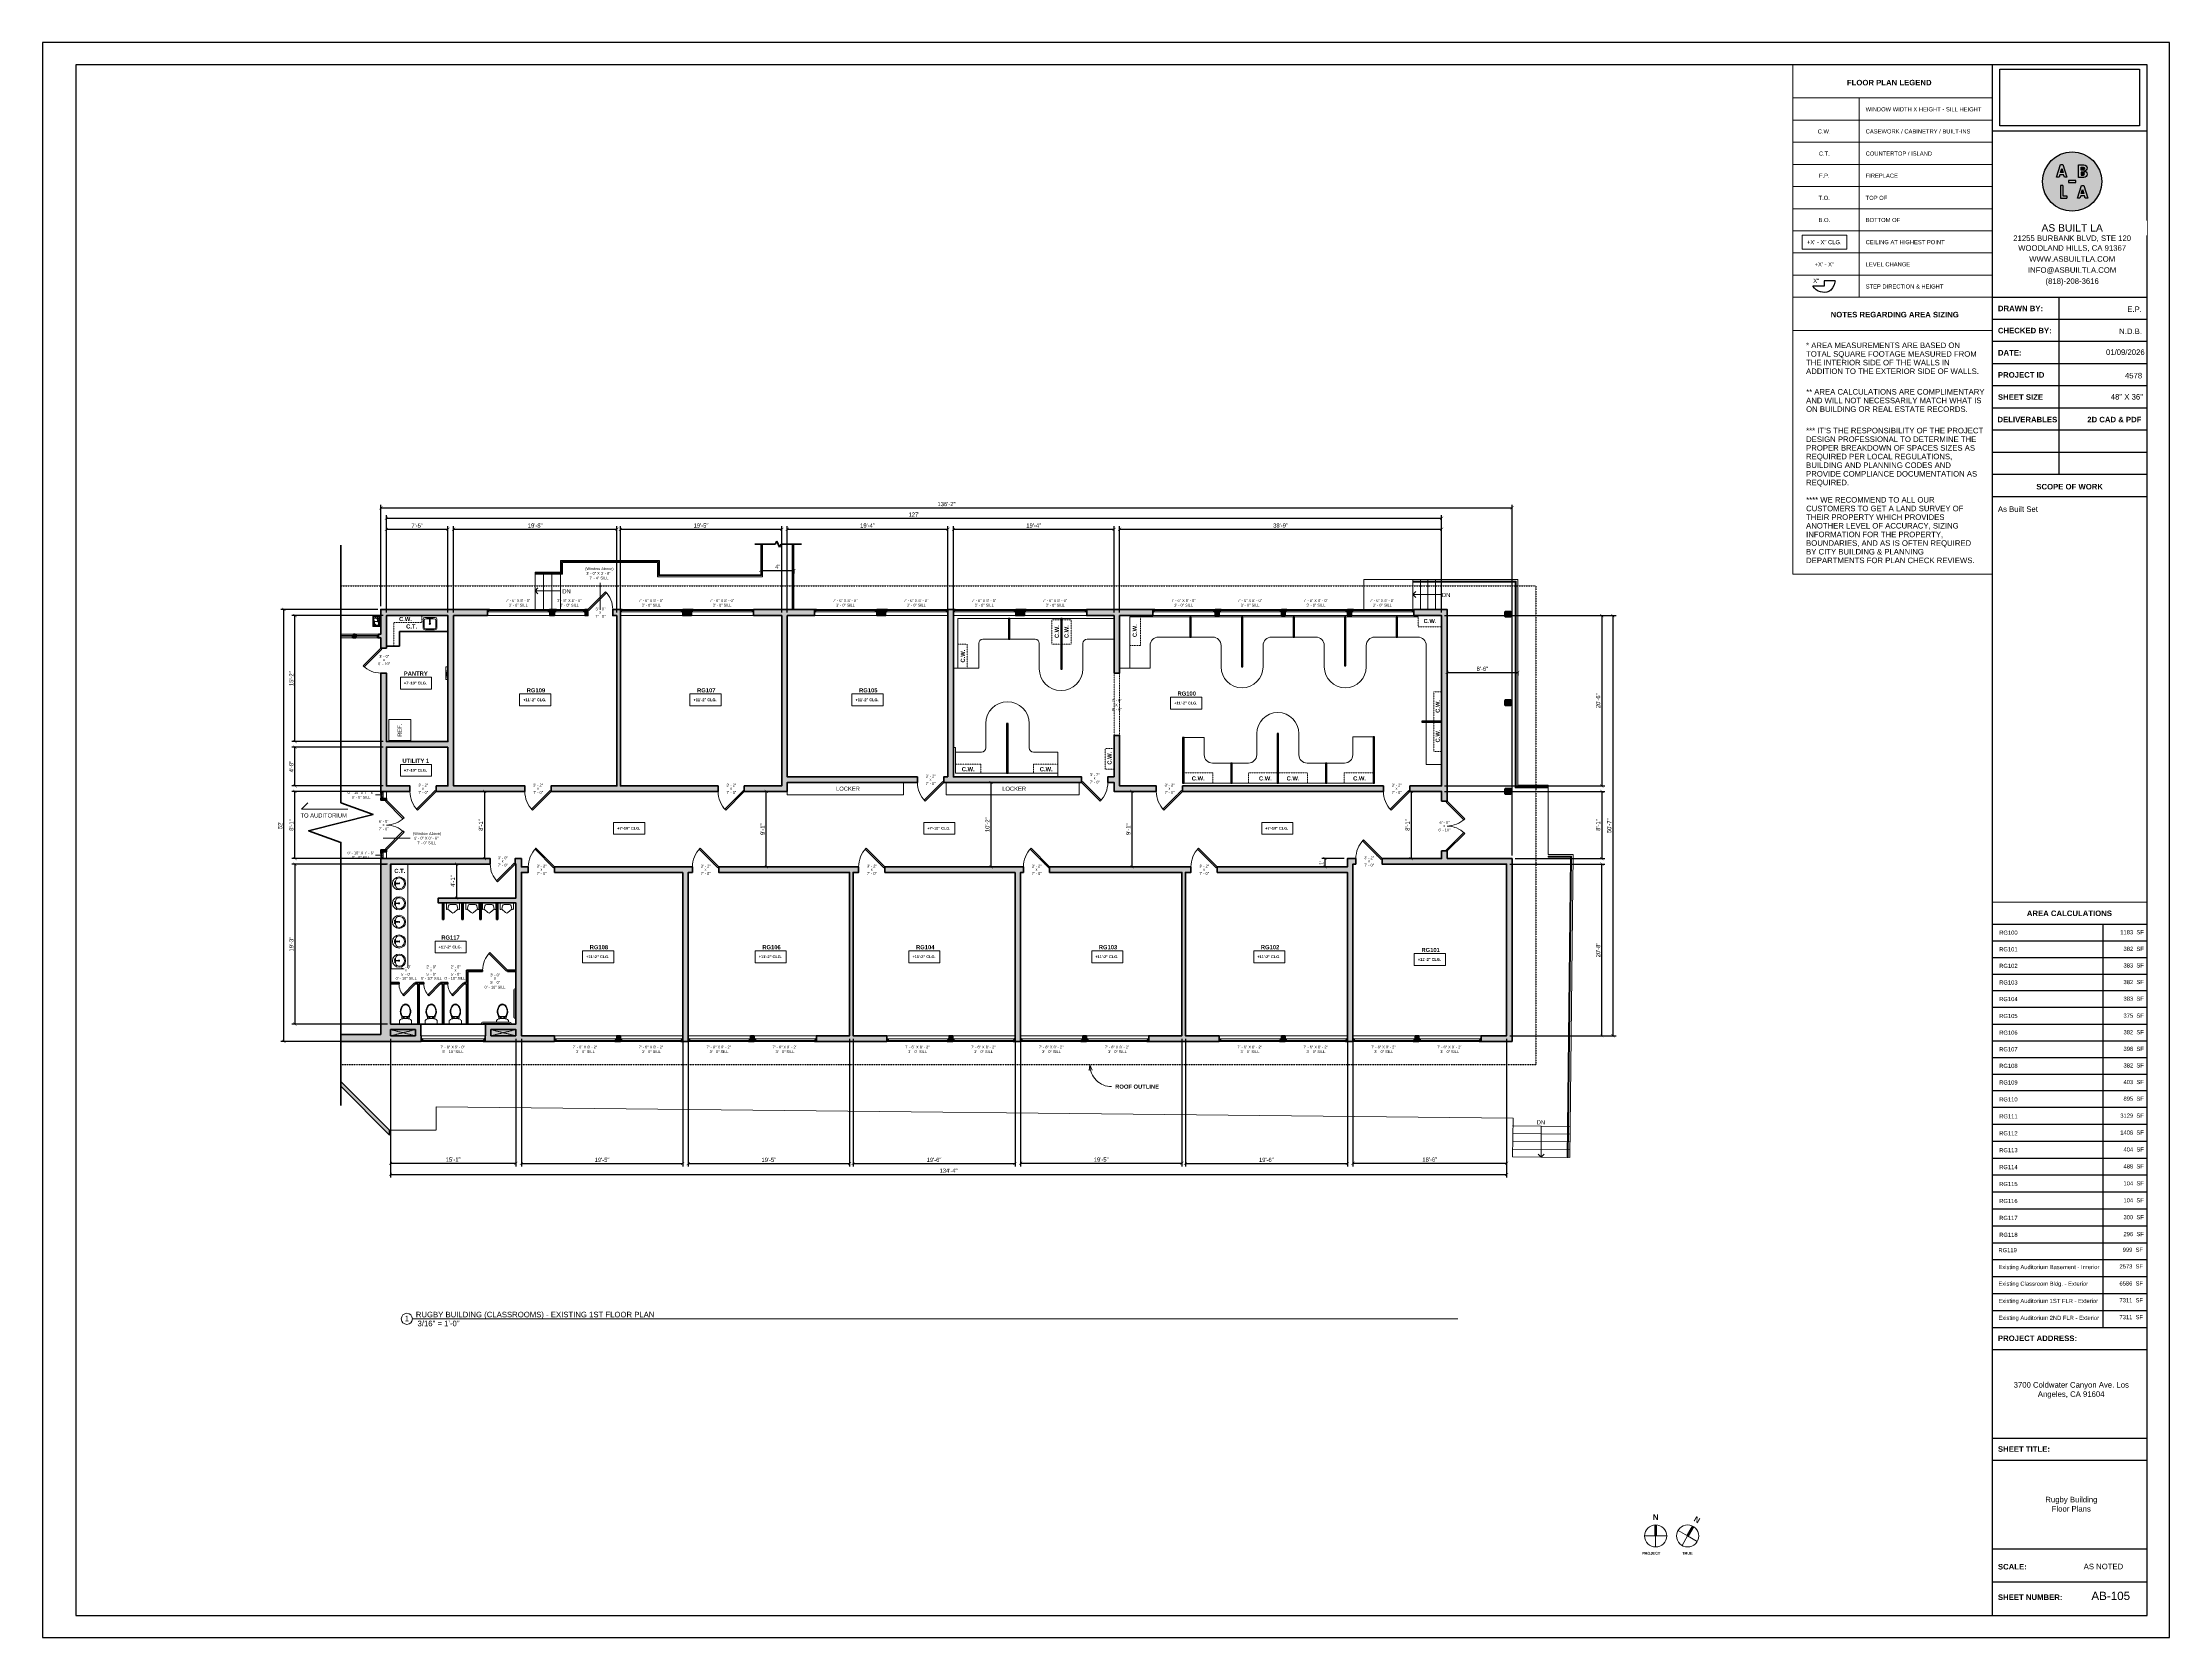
# Model space of a CAD drawing. Header units: inches. Extents: x -2078 to 109118, y -964 to 6385.
# Drawn here: x 28502 to 31574, y 2929 to 5233 of the extents above; entities that cross this region are included whole.
import ezdxf

# ---------------------------------------------------------------- set-up
doc = ezdxf.new("R2010")
doc.units = ezdxf.units.IN
doc.header["$MEASUREMENT"] = 0
doc.set_wipeout_variables(frame=1)
doc.linetypes.add('HIDDEN2', pattern=[0.1875, 0.125, -0.0625])
for name, color, linetype, lineweight in [('A-ANNO', 2, 'Continuous', 5), ('A-ANNO-DIMS', 1, 'Continuous', 9), ('A-CASE', 4, 'Continuous', 9), ('A-DETAIL-1', 4, 'Continuous', 40), ('A-DETAIL-2', 20, 'Continuous', 25), ('A-DETAIL-3', 40, 'Continuous', 15), ('A-DETL', 90, 'Continuous', 9), ('A-DETL-THIN', 151, 'Continuous', 9), ('A-DOOR', 1, 'Continuous', 18), ('A-EQPT', 150, 'Continuous', 9), ('A-FIXT', 150, 'Continuous', 9), ('A-GLAZ', 2, 'Continuous', 30), ('A-HIDDEN', 2, 'HIDDEN2', 18), ('A-RAILING', 4, 'Continuous', 9), ('A-STRS', 4, 'Continuous', 9), ('A-WALL', 3, 'Continuous', 40), ('A-WINDOWS', 2, 'Continuous', 18)]:
    doc.layers.add(name, color=color, linetype=linetype, lineweight=lineweight)
doc.layers.add('A-HATCH', color=9, linetype='Continuous')
doc.layers.add('A-TB', color=7, linetype='Continuous')
doc.styles.add('Arial', font='arial.ttf')
doc.styles.add('Arial_1', font='arial.ttf', dxfattribs={"height": 0.0625})
doc.styles.add('Arial_2', font='arial.ttf', dxfattribs={"height": 3})
doc.styles.add('Arial_3', font='arial.ttf', dxfattribs={"height": 0.125})
doc.styles.add('Arial_4', font='arial.ttf', dxfattribs={"height": 3})
doc.styles.add('Arial_5', font='arial.ttf', dxfattribs={"height": 0.09375})
doc.styles.add('Arial_B', font='arialbd.ttf', dxfattribs={"height": 4.5})
doc.styles.add('Arial_B_1', font='arialbd.ttf', dxfattribs={"height": 3})
doc.styles.add('Arial_B_2', font='arialbd.ttf', dxfattribs={"height": 0.125})
doc.styles.add('Arial_B_3', font='arialbd.ttf', dxfattribs={"height": 0.0625})
doc.styles.add('JC', font='arial.ttf', dxfattribs={"height": 0.125})
doc.dimstyles.new('JC-DIMS', dxfattribs={"dimtxt": 0.125, "dimasz": 0.09375, "dimexe": 0.09375, "dimexo": 0.09375, "dimgap": 0.046875, "dimtad": 1, "dimdec": 1, "dimzin": 0, "dimdsep": 46, "dimlunit": 4, "dimtxsty": 'JC', "dimblk": 'ARCHTICK', "dimcen": 0.09, "dimclrd": 1, "dimclre": 1, "dimclrt": 256, "dimadec": 0, "dimazin": 0, "dimtfac": 1, "dimtdec": 1, "dimtofl": 0, "dimtmove": 1, "dimatfit": 3, "dimfxl": 1, "dimtolj": 1, "dimtzin": 0, "dimarcsym": 0})
picture_1 = doc.add_image_def('image1.png', size_in_pixel=(151, 61))

# ---------------------------------------------------------------- blocks, each defined once
blk = doc.blocks.new('JC_DOUBLE DOOR - DOUBLE DOOR-1460017-1-1st Floor - Classroom')
at = {"layer": 'A-DOOR', "lineweight": 30}
for p, q in [((-36, 4), (-10.5, 29.5)), ((-34.6, 2.6), (-36, 4)), ((-9.1, 28), (-34.6, 2.6)), ((-10.5, 29.5), (-9.1, 28)), ((10.5, 29.5), (9.1, 28)), ((9.1, 28), (34.6, 2.6)), ((36, 4), (10.5, 29.5)), ((34.6, 2.6), (36, 4))]:
    blk.add_line(p, q, dxfattribs=at)
at = {"layer": 'A-DOOR', "lineweight": 9}
for centre, start, end in [((-36, 4), 0, 45), ((36, 4), 135, 180)]:
    blk.add_arc(centre, 36, start, end, dxfattribs=at)
blk = doc.blocks.new('JC_DOOR_SINGLE PANEL - SINGLE DOOR-1460154-1-1st Floor - Classroom')
at = {"layer": 'A-DOOR', "lineweight": 30}
for p, q in [((-7.9, 30.9), (-9.3, 29.5)), ((19, 4), (-7.9, 30.9)), ((-9.3, 29.5), (17.6, 2.6)), ((17.6, 2.6), (19, 4))]:
    blk.add_line(p, q, dxfattribs=at)
at = {"layer": 'A-DOOR', "lineweight": 9}
blk.add_arc((19, 4), 38, 135, 180, dxfattribs=at)
blk = doc.blocks.new('JC_DOOR_SINGLE PANEL - SINGLE DOOR-1461113-1-1st Floor - Classroom')
at = {"layer": 'A-DOOR', "lineweight": 30}
for p, q in [((-9.3, -29.5), (17.6, -2.6)), ((-7.9, -30.9), (-9.3, -29.5)), ((19, -4), (-7.9, -30.9)), ((17.6, -2.6), (19, -4))]:
    blk.add_line(p, q, dxfattribs=at)
at = {"layer": 'A-DOOR', "lineweight": 9}
blk.add_arc((19, -4), 38, 180, 225, dxfattribs=at)
blk = doc.blocks.new('JC_DOOR_SINGLE PANEL - SINGLE DOOR-1464558-1-1st Floor - Classroom')
at = {"layer": 'A-DOOR', "lineweight": 30}
for p, q in [((-8.9, -28), (16.6, -2.6)), ((-7.5, -29.5), (-8.9, -28)), ((18, -4), (-7.5, -29.5)), ((16.6, -2.6), (18, -4))]:
    blk.add_line(p, q, dxfattribs=at)
at = {"layer": 'A-DOOR', "lineweight": 9}
blk.add_arc((18, -4), 36, 180, 225, dxfattribs=at)
blk = doc.blocks.new('JC_OPENING DOOR - OPENING DOOR-1465636-1-1st Floor - Classroom')
at = {"linetype": 'HIDDEN2'}
for p, q in [((44.7, 4), (-45.3, 4)), ((-45.3, -4), (44.7, -4))]:
    blk.add_line(p, q, dxfattribs=at)
for p, q in [((-45.3, 4), (-45.3, -4)), ((44.7, -4), (44.7, 4))]:
    blk.add_line(p, q)
blk = doc.blocks.new('JC_FIXED WINDOW - MUNTIN - FIXED WINDOW-1465971-1-1st Floor - Classroom')
at = {"layer": 'A-GLAZ'}
for p, q in [((-45, 4), (-45, -4)), ((-42.25, 4), (-45, 4)), ((-45, 0.5), (-43.75, 0.5)), ((-44.5, 4), (-44.5, 2.25)), ((-44.5, 2.25), (-43.75, 2.25)), ((-42.25, 2.25), (-43.75, 2.25)), ((-43.75, 2.25), (-43.75, 0.5)), ((-42.25, 4), (-42.25, 2.25)), ((42.25, 4), (45, 4)), ((42.25, 4), (42.25, 2.25)), ((42.25, 2.25), (44.5, 2.25)), ((43.75, 2.25), (43.75, 0.5)), ((43.75, 0.5), (45, 0.5)), ((44.5, 4), (44.5, 2.25)), ((45, 4), (45, -4))]:
    blk.add_line(p, q, dxfattribs=at)
at = {"layer": 'A-GLAZ', "lineweight": 9}
for p, q in [((43.75, 0.5), (-43.75, 0.5)), ((42.25, 4), (-42.25, 4))]:
    blk.add_line(p, q, dxfattribs=at)
at = {"layer": 'A-GLAZ', "lineweight": 40}
blk.add_line((-42.25, 3.125), (42.25, 3.125), dxfattribs=at)
at = {"layer": 'A-WINDOWS'}
for p, q in [((45, 4), (-45, 4)), ((-45, -4), (45, -4))]:
    blk.add_line(p, q, dxfattribs=at)
blk = doc.blocks.new('JC_FIXED WINDOW - MUNTIN - FIXED WINDOW-1468173-1-1st Floor - Classroom')
at = {"layer": 'A-GLAZ'}
for p, q in [((-46, 4), (-46, -4)), ((-43.25, 4), (-46, 4)), ((-46, 0.5), (-44.75, 0.5)), ((-45.5, 4), (-45.5, 2.25)), ((-45.5, 2.25), (-44.75, 2.25)), ((-43.25, 2.25), (-44.75, 2.25)), ((-44.75, 2.25), (-44.75, 0.5)), ((-43.25, 4), (-43.25, 2.25)), ((43.25, 4), (46, 4)), ((43.25, 4), (43.25, 2.25)), ((43.25, 2.25), (45.5, 2.25)), ((44.75, 2.25), (44.75, 0.5)), ((44.75, 0.5), (46, 0.5)), ((45.5, 4), (45.5, 2.25)), ((46, 4), (46, -4))]:
    blk.add_line(p, q, dxfattribs=at)
at = {"layer": 'A-GLAZ', "lineweight": 9}
for p, q in [((44.75, 0.5), (-44.75, 0.5)), ((43.25, 4), (-43.25, 4))]:
    blk.add_line(p, q, dxfattribs=at)
at = {"layer": 'A-GLAZ', "lineweight": 40}
blk.add_line((-43.25, 3.125), (43.25, 3.125), dxfattribs=at)
at = {"layer": 'A-WINDOWS'}
for p, q in [((46, 4), (-46, 4)), ((-46, -4), (46, -4))]:
    blk.add_line(p, q, dxfattribs=at)
blk = doc.blocks.new('JC_DOUBLE DOOR - DOUBLE DOOR-1539462-1-1st Floor - Classroom')
at = {"layer": 'A-DOOR', "lineweight": 30}
for p, q in [((-36, 4), (-10.5, 29.5)), ((-34.6, 2.6), (-36, 4)), ((-9.1, 28), (-34.6, 2.6)), ((-10.5, 29.5), (-9.1, 28)), ((10.5, 29.5), (9.1, 28)), ((9.1, 28), (34.6, 2.6)), ((36, 4), (10.5, 29.5)), ((34.6, 2.6), (36, 4))]:
    blk.add_line(p, q, dxfattribs=at)
at = {"layer": 'A-DOOR', "lineweight": 9}
for centre, start, end in [((-36, 4), 0, 45), ((36, 4), 135, 180)]:
    blk.add_arc(centre, 36, start, end, dxfattribs=at)
blk = doc.blocks.new('JC_FIXED WINDOW - MUNTIN - FIXED WINDOW-1470564-1-1st Floor - Classroom')
at = {"layer": 'A-GLAZ'}
for p, q in [((-45, 4.5), (-45, -4.5)), ((-42.25, 4.5), (-45, 4.5)), ((-45, 1), (-43.75, 1)), ((-44.5, 4.5), (-44.5, 2.75)), ((-44.5, 2.75), (-43.75, 2.75)), ((-42.25, 2.75), (-43.75, 2.75)), ((-43.75, 2.75), (-43.75, 1)), ((-42.25, 4.5), (-42.25, 2.75)), ((42.25, 4.5), (45, 4.5)), ((42.25, 4.5), (42.25, 2.75)), ((42.25, 2.75), (44.5, 2.75)), ((43.75, 2.75), (43.75, 1)), ((43.75, 1), (45, 1)), ((44.5, 4.5), (44.5, 2.75)), ((45, 4.5), (45, -4.5))]:
    blk.add_line(p, q, dxfattribs=at)
at = {"layer": 'A-GLAZ', "lineweight": 9}
for p, q in [((43.75, 1), (-43.75, 1)), ((42.25, 4.5), (-42.25, 4.5))]:
    blk.add_line(p, q, dxfattribs=at)
at = {"layer": 'A-GLAZ', "lineweight": 40}
blk.add_line((-42.25, 3.625), (42.25, 3.625), dxfattribs=at)
at = {"layer": 'A-WINDOWS'}
for p, q in [((45, 4.5), (-45, 4.5)), ((-45, -4.5), (45, -4.5))]:
    blk.add_line(p, q, dxfattribs=at)
blk = doc.blocks.new('JC_FIXED WINDOW - MUNTIN - FIXED WINDOW-1470954-1-1st Floor - Classroom')
at = {"layer": 'A-GLAZ'}
for p, q in [((-22, 4.5), (-22, -4.5)), ((-19.25, 4.5), (-22, 4.5)), ((-22, 1), (-20.75, 1)), ((-21.5, 4.5), (-21.5, 2.75)), ((-21.5, 2.75), (-20.75, 2.75)), ((-19.25, 2.75), (-20.75, 2.75)), ((-20.75, 2.75), (-20.75, 1)), ((-19.25, 4.5), (-19.25, 2.75)), ((19.25, 4.5), (22, 4.5)), ((19.25, 4.5), (19.25, 2.75)), ((19.25, 2.75), (21.5, 2.75)), ((20.75, 2.75), (20.75, 1)), ((20.75, 1), (22, 1)), ((21.5, 4.5), (21.5, 2.75)), ((22, 4.5), (22, -4.5))]:
    blk.add_line(p, q, dxfattribs=at)
at = {"layer": 'A-GLAZ', "lineweight": 9}
for p, q in [((20.75, 1), (-20.75, 1)), ((19.25, 4.5), (-19.25, 4.5))]:
    blk.add_line(p, q, dxfattribs=at)
at = {"layer": 'A-GLAZ', "lineweight": 40}
blk.add_line((-19.25, 3.625), (19.25, 3.625), dxfattribs=at)
at = {"layer": 'A-WINDOWS'}
for p, q in [((22, 4.5), (-22, 4.5)), ((-22, -4.5), (22, -4.5))]:
    blk.add_line(p, q, dxfattribs=at)
blk = doc.blocks.new('JC_DOOR_SINGLE PANEL - SINGLE DOOR-1471797-1-1st Floor - Classroom')
at = {"layer": 'A-DOOR', "lineweight": 30}
for p, q in [((-8.9, -28.5), (16.6, -3.1)), ((-7.5, -30), (-8.9, -28.5)), ((18, -4.5), (-7.5, -30)), ((16.6, -3.1), (18, -4.5))]:
    blk.add_line(p, q, dxfattribs=at)
at = {"layer": 'A-DOOR', "lineweight": 9}
blk.add_arc((18, -4.5), 36, 180, 225, dxfattribs=at)
blk = doc.blocks.new('JC_DOOR_SINGLE PANEL - SINGLE DOOR-1542686-1-1st Floor - Classroom')
at = {"layer": 'A-DOOR', "lineweight": 30}
for p, q in [((-7.5, 29.5), (-8.9, 28)), ((-8.9, 28), (16.6, 2.6)), ((18, 4), (-7.5, 29.5)), ((16.6, 2.6), (18, 4))]:
    blk.add_line(p, q, dxfattribs=at)
at = {"layer": 'A-DOOR', "lineweight": 9}
blk.add_arc((18, 4), 36, 135, 180, dxfattribs=at)
blk = doc.blocks.new('JC_COUNTERTOP - JC_COUNTERTOP-1527840-1-1st Floor - Classroom')
at = {"layer": 'A-CASE'}
for p, q in [((0, 25), (-151, 25)), ((0, 1), (-151, 1)), ((0, 1), (0, 25)), ((0, 0), (0, 1))]:
    blk.add_line(p, q, dxfattribs=at)
blk = doc.blocks.new('Sink Vanity-Round - 19_ x 19_-19254-1-1st Floor - Classroom')
at = {"layer": 'A-FIXT'}
for p, q in [((3.4, 9.7), (3.4, 5.4)), ((4.2, 9.7), (4.2, 5.4))]:
    blk.add_line(p, q, dxfattribs=at)
for centre, radius, start, end in [((3.8, 3.4), 9.5, 90, 270), ((3.8, 3.4), 7.93, 165.3071, 14.6929), ((0.1, 4.1), 4.12, 120.7927, 162.1904), ((3.8, -9.2), 17.8, 91.2067, 109.2086), ((1.8, 9.7), 0.5, 360, 180), ((1.8, 9.7), 0.5, 180, 360), ((3.8, 3.4), 0.813, 360, 180), ((3.8, 3.4), 0.813, 180, 360), ((3.8, 9.7), 0.375, 360, 180), ((3.8, 5.4), 0.375, 180, 360), ((3.8, 3.4), 9.5, 270, 90), ((3.8, -9.2), 17.8, 70.7914, 88.7933), ((5.8, 9.7), 0.5, 360, 180), ((5.8, 9.7), 0.5, 180, 360), ((7.6, 4.1), 4.12, 17.8096, 59.2073)]:
    blk.add_arc(centre, radius, start, end, dxfattribs=at)
blk = doc.blocks.new('BEST_Toilet-Floor_Mount-KOHLER-Cimarron-K-5310 - Not A Type-See Type Catalog-832360-1-1st Floor - Classroom')
at = {"layer": 'A-FIXT'}
for p, q in [((-8.8, -1), (-8.8, -6)), ((4.2, -11.5), (-4.3, -11.5)), ((4.2, -11.8), (-4.3, -11.8)), ((-3.5, -9.7), (-2, -9.7)), ((-3.5, -9.7), (-3.5, -11.5)), ((-2, -11.5), (-2, -9.7)), ((2, -9.7), (3.5, -9.7)), ((2, -9.7), (2, -11.5)), ((3.5, -11.5), (3.5, -9.7)), ((8.8, -6), (8.8, -1))]:
    blk.add_line(p, q, dxfattribs=at)
for centre, radius, start, end in [((-3.2, -1.6), 7.1, 217.5906, 254.5518), ((3.3, -18.8), 10.9, 157.4214, 190.5786), ((6.8, -18.7), 14.4, 188.417, 209.583), ((-3.3, -16.1), 3.75, 141.6816, 157.4214), ((-7.7, -12.7), 1.75, 321.6816, 345.6648), ((-51, -1.6), 46.5, 345.6648, 349.205), ((3.6, -20.6), 10.7, 209.583, 230.417), ((-23.4, -6.9), 18.4, 349.205, 354.9347), ((0.8, 24), 33, 259.7563, 268.6223), ((-4.3, -11.8), 0.299, 90, 175.6962), ((0.1, -24.8), 5.17, 230.417, 269.359), ((-0.8, 24), 33, 271.3777, 280.2437), ((-0.1, -24.8), 5.17, 270.641, 309.583), ((-3.6, -20.6), 10.7, 309.583, 330.417), ((4.2, -11.8), 0.299, 4.3025, 90), ((3.2, -1.6), 7.1, 285.4482, 322.4094), ((23.4, -6.9), 18.4, 185.0653, 190.795), ((51, -1.6), 46.5, 190.795, 194.3352), ((-6.8, -18.7), 14.4, 330.417, 351.583), ((7.7, -12.7), 1.75, 194.3352, 218.3184), ((3.3, -16.1), 3.75, 22.5786, 38.3184), ((-3.3, -18.8), 10.9, 349.4214, 22.5786)]:
    blk.add_arc(centre, radius, start, end, dxfattribs=at)
for centre, major_axis, ratio, start_param, end_param in [((2.5, -19.1), (-5.56, 7.41), 0.998758, 0.685563, 1.075947), ((10.2, -18), (-7.4, 15.3), 0.996871, 1.268614, 1.423842), ((10.5, -21.2), (-5.7, 16.6), 0.997479, 0.891055, 0.994325), ((5, -19.6), (-6.32, 9.77), 0.999003, 1.302763, 1.707421), ((14.8, -22.7), (-6.7, 21), 0.99726, 0.748253, 0.914402), ((-4.3, -11.9), (-0.144, 0), 0.998055, 4.719691, 5.772222), ((5.4, -19.3), (-8.84, 8.28), 0.998783, 1.463765, 1.511024), ((-5.5, -19.3), (8.86, 8.26), 0.998854, 4.77451, 4.823535), ((-5.1, -19.6), (6.48, 9.66), 0.999368, 4.593631, 4.996279), ((4.2, -11.9), (0.144, 0), 0.99807, 0.508647, 1.561187), ((-14.8, -22.7), (5.5, 21.4), 0.996876, 5.312572, 5.478562), ((-10.6, -21.2), (5.4, 16.7), 0.997344, 5.270344, 5.373801), ((-10.2, -18), (7.5, 15.3), 0.997058, 4.86643, 5.021783), ((-2.6, -19.1), (5.48, 7.47), 0.998725, 5.196526, 5.58692)]:
    blk.add_ellipse(centre, major_axis=major_axis, ratio=ratio, start_param=start_param, end_param=end_param, dxfattribs=at)
for points in [[(-6.7, -16.9), (-6.8, -17.5), (-7, -18.7), (-6.9, -19.9), (-6.8, -20.5)], [(-6.8, -20.5), (-6.8, -21), (-6.6, -21.8), (-6.4, -22.7), (-6.2, -23.1)], [(-6.1, -15.1), (-6.2, -15.4), (-6.4, -16), (-6.6, -16.6), (-6.7, -16.9)], [(-6.2, -23.1), (-6, -23.9), (-5.3, -25.4), (-4.4, -26.7), (-3.9, -27.3)], [(-4.6, -11.8), (-4.9, -12.3), (-5.5, -13.4), (-5.9, -14.5), (-6.1, -15.1)], [(-3.9, -27.3), (-3.8, -27.4), (-3.7, -27.5), (-3.6, -27.6), (-3.5, -27.7)], [(3.9, -27.3), (4.4, -26.7), (5.3, -25.4), (5.9, -23.9), (6.2, -23.1)], [(6.1, -15.1), (5.9, -14.5), (5.4, -13.4), (4.8, -12.3), (4.5, -11.8)], [(6.6, -16.9), (6.5, -16.6), (6.4, -16), (6.2, -15.4), (6.1, -15.1)], [(6.2, -23.1), (6.3, -22.7), (6.5, -21.8), (6.7, -21), (6.8, -20.5)], [(6.8, -20.5), (6.9, -19.9), (6.9, -18.7), (6.8, -17.5), (6.6, -16.9)]]:
    blk.add_open_spline(points, degree=3, dxfattribs=at)
for points, knots in [([(-3.5, -27.7), (-3.3, -27.9), (-2.9, -28.3), (-2.1, -28.8), (-0.9, -29.2), (0.4, -29.2), (1.3, -29), (2.1, -28.8), (2.6, -28.5), (3, -28.1), (3.3, -27.9), (3.5, -27.7)], [0, 0, 0, 0, 0.1, 0.2, 0.4, 0.55, 0.7, 0.775, 0.85, 0.925, 1, 1, 1, 1]), ([(-3.4, -27.6), (-3.2, -27.8), (-2.8, -28.1), (-2.2, -28.5), (-1.5, -28.8), (-0.5, -29), (0.7, -29), (1.9, -28.6), (2.8, -28.1), (3.1, -27.8), (3.3, -27.6)], [0, 0, 0, 0, 0.1, 0.2, 0.3, 0.4, 0.6, 0.8, 0.9, 1, 1, 1, 1]), ([(3.5, -27.7), (3.5, -27.6), (3.7, -27.5), (3.8, -27.3), (3.9, -27.3)], [-1.50814179, -1.50814179, -1.50814179, -1.50814179, -1.48416303, -1.45965057, -1.45965057, -1.45965057, -1.45965057])]:
    blk.add_open_spline(points, degree=3, knots=knots, dxfattribs=at)
blk = doc.blocks.new('BEST_Toilet-Floor_Mount-KOHLER-Cimarron-K-5310 - Not A Type-See Type Catalog-V1-1-1st Floor - Classroom')
at = {"layer": 'A-FIXT'}
for p, q in [((8.8, -1), (-8.8, -1)), ((-8.8, -1), (-8.8, -6)), ((4.2, -11.5), (-4.3, -11.5)), ((4.2, -11.8), (-4.3, -11.8)), ((-3.5, -9.7), (-2, -9.7)), ((-3.5, -9.7), (-3.5, -11.5)), ((-2, -11.5), (-2, -9.7)), ((2, -9.7), (3.5, -9.7)), ((2, -9.7), (2, -11.5)), ((3.5, -11.5), (3.5, -9.7)), ((8.8, -6), (8.8, -1))]:
    blk.add_line(p, q, dxfattribs=at)
for centre, radius, start, end in [((-3.2, -1.6), 7.1, 217.5906, 254.5518), ((3.3, -18.8), 10.9, 157.4214, 190.5786), ((6.8, -18.7), 14.4, 188.417, 209.583), ((-3.3, -16.1), 3.75, 141.6816, 157.4214), ((-7.7, -12.7), 1.75, 321.6816, 345.6648), ((-51, -1.6), 46.5, 345.6648, 349.205), ((3.6, -20.6), 10.7, 209.583, 230.417), ((-23.4, -6.9), 18.4, 349.205, 354.9347), ((0.8, 24), 33, 259.7563, 268.6223), ((-4.3, -11.8), 0.299, 90, 175.6962), ((0.1, -24.8), 5.17, 230.417, 269.359), ((-0.8, 24), 33, 271.3777, 280.2437), ((-0.1, -24.8), 5.17, 270.641, 309.583), ((-3.6, -20.6), 10.7, 309.583, 330.417), ((4.2, -11.8), 0.299, 4.3025, 90), ((3.2, -1.6), 7.1, 285.4482, 322.4094), ((23.4, -6.9), 18.4, 185.0653, 190.795), ((51, -1.6), 46.5, 190.795, 194.3352), ((-6.8, -18.7), 14.4, 330.417, 351.583), ((7.7, -12.7), 1.75, 194.3352, 218.3184), ((3.3, -16.1), 3.75, 22.5786, 38.3184), ((-3.3, -18.8), 10.9, 349.4214, 22.5786)]:
    blk.add_arc(centre, radius, start, end, dxfattribs=at)
for centre, major_axis, ratio, start_param, end_param in [((2.5, -19.1), (-5.56, 7.41), 0.998758, 0.685563, 1.075947), ((10.2, -18), (-7.4, 15.3), 0.996871, 1.268614, 1.423842), ((10.5, -21.2), (-5.7, 16.6), 0.997479, 0.891055, 0.994325), ((5, -19.6), (-6.32, 9.77), 0.999003, 1.302763, 1.707421), ((14.8, -22.7), (-6.7, 21), 0.99726, 0.748253, 0.914402), ((-4.3, -11.9), (-0.144, 0), 0.998055, 4.719691, 5.772222), ((5.4, -19.3), (-8.84, 8.28), 0.998783, 1.463765, 1.511024), ((-5.5, -19.3), (8.86, 8.26), 0.998854, 4.77451, 4.823535), ((-5.1, -19.6), (6.48, 9.66), 0.999368, 4.593631, 4.996279), ((4.2, -11.9), (0.144, 0), 0.99807, 0.508647, 1.561187), ((-14.8, -22.7), (5.5, 21.4), 0.996876, 5.312572, 5.478562), ((-10.6, -21.2), (5.4, 16.7), 0.997344, 5.270344, 5.373801), ((-10.2, -18), (7.5, 15.3), 0.997058, 4.86643, 5.021783), ((-2.6, -19.1), (5.48, 7.47), 0.998725, 5.196526, 5.58692)]:
    blk.add_ellipse(centre, major_axis=major_axis, ratio=ratio, start_param=start_param, end_param=end_param, dxfattribs=at)
for points in [[(-6.7, -16.9), (-6.8, -17.5), (-7, -18.7), (-6.9, -19.9), (-6.8, -20.5)], [(-6.8, -20.5), (-6.8, -21), (-6.6, -21.8), (-6.4, -22.7), (-6.2, -23.1)], [(-6.1, -15.1), (-6.2, -15.4), (-6.4, -16), (-6.6, -16.6), (-6.7, -16.9)], [(-6.2, -23.1), (-6, -23.9), (-5.3, -25.4), (-4.4, -26.7), (-3.9, -27.3)], [(-4.6, -11.8), (-4.9, -12.3), (-5.5, -13.4), (-5.9, -14.5), (-6.1, -15.1)], [(-3.9, -27.3), (-3.8, -27.4), (-3.7, -27.5), (-3.6, -27.6), (-3.5, -27.7)], [(3.9, -27.3), (4.4, -26.7), (5.3, -25.4), (5.9, -23.9), (6.2, -23.1)], [(6.1, -15.1), (5.9, -14.5), (5.4, -13.4), (4.8, -12.3), (4.5, -11.8)], [(6.6, -16.9), (6.5, -16.6), (6.4, -16), (6.2, -15.4), (6.1, -15.1)], [(6.2, -23.1), (6.3, -22.7), (6.5, -21.8), (6.7, -21), (6.8, -20.5)], [(6.8, -20.5), (6.9, -19.9), (6.9, -18.7), (6.8, -17.5), (6.6, -16.9)]]:
    blk.add_open_spline(points, degree=3, dxfattribs=at)
for points, knots in [([(-3.5, -27.7), (-3.3, -27.9), (-2.9, -28.3), (-2.1, -28.8), (-0.9, -29.2), (0.4, -29.2), (1.3, -29), (2.1, -28.8), (2.6, -28.5), (3, -28.1), (3.3, -27.9), (3.5, -27.7)], [0, 0, 0, 0, 0.1, 0.2, 0.4, 0.55, 0.7, 0.775, 0.85, 0.925, 1, 1, 1, 1]), ([(-3.4, -27.6), (-3.2, -27.8), (-2.8, -28.1), (-2.2, -28.5), (-1.5, -28.8), (-0.5, -29), (0.7, -29), (1.9, -28.6), (2.8, -28.1), (3.1, -27.8), (3.3, -27.6)], [0, 0, 0, 0, 0.1, 0.2, 0.3, 0.4, 0.6, 0.8, 0.9, 1, 1, 1, 1]), ([(3.5, -27.7), (3.5, -27.6), (3.7, -27.5), (3.8, -27.3), (3.9, -27.3)], [-1.50814179, -1.50814179, -1.50814179, -1.50814179, -1.48416303, -1.45965057, -1.45965057, -1.45965057, -1.45965057])]:
    blk.add_open_spline(points, degree=3, knots=knots, dxfattribs=at)
blk = doc.blocks.new('JC_SINGLE DOOR-NO TRIM - SINGLE DOOR-1529446-1-1st Floor - Classroom')
at = {"layer": 'A-DOOR', "lineweight": 30}
for p, q in [((-6.4, -16.6), (10.6, 0.4)), ((10.6, 0.4), (12, -1)), ((-5, -18), (-6.4, -16.6)), ((12, -1), (-5, -18))]:
    blk.add_line(p, q, dxfattribs=at)
at = {"layer": 'A-DOOR', "lineweight": 9}
blk.add_arc((12, -1), 24, 180, 225, dxfattribs=at)
blk = doc.blocks.new('JC_SINGLE DOOR-NO TRIM - SINGLE DOOR-1530108-1-1st Floor - Classroom')
at = {"layer": 'A-DOOR', "lineweight": 30}
for p, q in [((-7.5, 26.5), (-8.9, 25)), ((-8.9, 25), (16.6, -0.4)), ((18, 1), (-7.5, 26.5)), ((16.6, -0.4), (18, 1))]:
    blk.add_line(p, q, dxfattribs=at)
at = {"layer": 'A-DOOR', "lineweight": 9}
blk.add_arc((18, 1), 36, 135, 180, dxfattribs=at)
blk = doc.blocks.new('BEST_Toilet-Floor_Mount-KOHLER-Cimarron-K-5310 - Not A Type-See Type Catalog-V2-1-1st Floor - Classroom')
at = {"layer": 'A-FIXT'}
for p, q in [((-8.8, -1), (-8.8, -1.9)), ((-8.8, -3.9), (-8.8, -6)), ((4.2, -11.5), (-4.3, -11.5)), ((4.2, -11.8), (-4.3, -11.8)), ((-3.5, -9.7), (-2, -9.7)), ((-3.5, -9.7), (-3.5, -11.5)), ((-2, -11.5), (-2, -9.7)), ((2, -9.7), (3.5, -9.7)), ((2, -9.7), (2, -11.5)), ((3.5, -11.5), (3.5, -9.7)), ((8.8, -1.9), (8.8, -1)), ((8.8, -6), (8.8, -3.9))]:
    blk.add_line(p, q, dxfattribs=at)
for centre, radius, start, end in [((-3.2, -1.6), 7.1, 217.5906, 254.5518), ((3.3, -18.8), 10.9, 157.4214, 190.5786), ((6.8, -18.7), 14.4, 188.417, 209.583), ((-3.3, -16.1), 3.75, 141.6816, 157.4214), ((-7.7, -12.7), 1.75, 321.6816, 345.6648), ((-51, -1.6), 46.5, 345.6648, 349.205), ((3.6, -20.6), 10.7, 209.583, 230.417), ((-23.4, -6.9), 18.4, 349.205, 354.9347), ((0.8, 24), 33, 259.7563, 268.6223), ((-4.3, -11.8), 0.299, 90, 175.6962), ((0.1, -24.8), 5.17, 230.417, 269.359), ((-0.8, 24), 33, 271.3777, 280.2437), ((-0.1, -24.8), 5.17, 270.641, 309.583), ((-3.6, -20.6), 10.7, 309.583, 330.417), ((4.2, -11.8), 0.299, 4.3025, 90), ((3.2, -1.6), 7.1, 285.4482, 322.4094), ((23.4, -6.9), 18.4, 185.0653, 190.795), ((51, -1.6), 46.5, 190.795, 194.3352), ((-6.8, -18.7), 14.4, 330.417, 351.583), ((7.7, -12.7), 1.75, 194.3352, 218.3184), ((3.3, -16.1), 3.75, 22.5786, 38.3184), ((-3.3, -18.8), 10.9, 349.4214, 22.5786)]:
    blk.add_arc(centre, radius, start, end, dxfattribs=at)
for centre, major_axis, ratio, start_param, end_param in [((2.5, -19.1), (-5.56, 7.41), 0.998758, 0.685563, 1.075947), ((10.2, -18), (-7.4, 15.3), 0.996871, 1.268614, 1.423842), ((10.5, -21.2), (-5.7, 16.6), 0.997479, 0.891055, 0.994325), ((5, -19.6), (-6.32, 9.77), 0.999003, 1.302763, 1.707421), ((14.8, -22.7), (-6.7, 21), 0.99726, 0.748253, 0.914402), ((-4.3, -11.9), (-0.144, 0), 0.998055, 4.719691, 5.772222), ((5.4, -19.3), (-8.84, 8.28), 0.998783, 1.463765, 1.511024), ((-5.5, -19.3), (8.86, 8.26), 0.998854, 4.77451, 4.823535), ((-5.1, -19.6), (6.48, 9.66), 0.999368, 4.593631, 4.996279), ((4.2, -11.9), (0.144, 0), 0.99807, 0.508647, 1.561187), ((-14.8, -22.7), (5.5, 21.4), 0.996876, 5.312572, 5.478562), ((-10.6, -21.2), (5.4, 16.7), 0.997344, 5.270344, 5.373801), ((-10.2, -18), (7.5, 15.3), 0.997058, 4.86643, 5.021783), ((-2.6, -19.1), (5.48, 7.47), 0.998725, 5.196526, 5.58692)]:
    blk.add_ellipse(centre, major_axis=major_axis, ratio=ratio, start_param=start_param, end_param=end_param, dxfattribs=at)
for points in [[(-6.7, -16.9), (-6.8, -17.5), (-7, -18.7), (-6.9, -19.9), (-6.8, -20.5)], [(-6.8, -20.5), (-6.8, -21), (-6.6, -21.8), (-6.4, -22.7), (-6.2, -23.1)], [(-6.1, -15.1), (-6.2, -15.4), (-6.4, -16), (-6.6, -16.6), (-6.7, -16.9)], [(-6.2, -23.1), (-6, -23.9), (-5.3, -25.4), (-4.4, -26.7), (-3.9, -27.3)], [(-4.6, -11.8), (-4.9, -12.3), (-5.5, -13.4), (-5.9, -14.5), (-6.1, -15.1)], [(-3.9, -27.3), (-3.8, -27.4), (-3.7, -27.5), (-3.6, -27.6), (-3.5, -27.7)], [(3.9, -27.3), (4.4, -26.7), (5.3, -25.4), (5.9, -23.9), (6.2, -23.1)], [(6.1, -15.1), (5.9, -14.5), (5.4, -13.4), (4.8, -12.3), (4.5, -11.8)], [(6.6, -16.9), (6.5, -16.6), (6.4, -16), (6.2, -15.4), (6.1, -15.1)], [(6.2, -23.1), (6.3, -22.7), (6.5, -21.8), (6.7, -21), (6.8, -20.5)], [(6.8, -20.5), (6.9, -19.9), (6.9, -18.7), (6.8, -17.5), (6.6, -16.9)]]:
    blk.add_open_spline(points, degree=3, dxfattribs=at)
for points, knots in [([(-3.5, -27.7), (-3.3, -27.9), (-2.9, -28.3), (-2.1, -28.8), (-0.9, -29.2), (0.4, -29.2), (1.3, -29), (2.1, -28.8), (2.6, -28.5), (3, -28.1), (3.3, -27.9), (3.5, -27.7)], [0, 0, 0, 0, 0.1, 0.2, 0.4, 0.55, 0.7, 0.775, 0.85, 0.925, 1, 1, 1, 1]), ([(-3.4, -27.6), (-3.2, -27.8), (-2.8, -28.1), (-2.2, -28.5), (-1.5, -28.8), (-0.5, -29), (0.7, -29), (1.9, -28.6), (2.8, -28.1), (3.1, -27.8), (3.3, -27.6)], [0, 0, 0, 0, 0.1, 0.2, 0.3, 0.4, 0.6, 0.8, 0.9, 1, 1, 1, 1]), ([(3.5, -27.7), (3.5, -27.6), (3.7, -27.5), (3.8, -27.3), (3.9, -27.3)], [-1.50814179, -1.50814179, -1.50814179, -1.50814179, -1.48416303, -1.45965057, -1.45965057, -1.45965057, -1.45965057])]:
    blk.add_open_spline(points, degree=3, knots=knots, dxfattribs=at)
blk = doc.blocks.new('Top Rail Type - Top Rail_Internal_-1534940-1-1st Floor - Classroom')
at = {"layer": 'A-RAILING'}
for p, q in [((1345, -271.3), (1345, -271.5)), ((1540.4, -568.5), (1540.4, -568.3))]:
    blk.add_line(p, q, dxfattribs=at)
for points in [[(1493.5, -271.3), (1493.5, -271.4), (1493.4, -271.4), (1493.4, -271.4), (1493.3, -271.5), (1493.3, -271.5), (1493.3, -271.5)], [(1493.5, -568.3), (1493.5, -568.4), (1493.4, -568.4), (1493.4, -568.4), (1493.3, -568.5), (1493.3, -568.5), (1493.3, -568.5)]]:
    blk.add_open_spline(points, degree=3, knots=[0.46086968, 0.46086968, 0.46086968, 0.46086968, 0.47916667, 0.5, 0.52083333, 0.53913032, 0.53913032, 0.53913032, 0.53913032], dxfattribs=at)
blk = doc.blocks.new('Top Rail Type - Top Rail_Internal_-V3-1-1st Floor - Classroom')
at = {"layer": 'A-RAILING'}
for p, q in [((1345, -272.2), (1345, -270.7)), ((1494.1, -270.7), (1345, -270.7)), ((1492.6, -272.2), (1345, -272.2)), ((1492.6, -569.2), (1492.6, -272.2)), ((1494.1, -567.7), (1494.1, -270.7)), ((1540.4, -569.2), (1492.6, -569.2)), ((1540.4, -567.7), (1494.1, -567.7)), ((1540.4, -569.2), (1540.4, -567.7))]:
    blk.add_line(p, q, dxfattribs=at)
blk = doc.blocks.new('Top Rail Type - Top Rail_Internal_-1538078-1-1st Floor - Classroom')
at = {"layer": 'A-RAILING'}
for p, q in [((405.2, -217.2), (405, -217.2)), ((77.1, -259.8), (77.1, -259.9))]:
    blk.add_line(p, q, dxfattribs=at)
for points in [[(115.7, -242.8), (115.7, -242.8), (115.8, -242.8), (115.8, -242.8), (115.9, -242.9), (115.9, -242.9), (115.9, -242.9)], [(254.9, -242.8), (254.9, -242.8), (254.9, -242.8), (254.8, -242.8), (254.8, -242.9), (254.7, -242.9), (254.7, -242.9)], [(115.7, -259.8), (115.7, -259.8), (115.8, -259.8), (115.8, -259.8), (115.9, -259.9), (115.9, -259.9), (115.9, -259.9)], [(254.9, -263.4), (254.9, -263.4), (254.9, -263.4), (254.8, -263.5), (254.8, -263.5), (254.7, -263.6), (254.7, -263.6)], [(405, -263.4), (405, -263.4), (405, -263.4), (405.1, -263.5), (405.1, -263.5), (405.1, -263.6), (405.2, -263.6)]]:
    blk.add_open_spline(points, degree=3, knots=[0.46086968, 0.46086968, 0.46086968, 0.46086968, 0.47916667, 0.5, 0.52083333, 0.53913032, 0.53913032, 0.53913032, 0.53913032], dxfattribs=at)
blk = doc.blocks.new('Top Rail Type - Top Rail_Internal_-V4-1-1st Floor - Classroom')
at = {"layer": 'A-RAILING'}
for p, q in [((115.1, -242.1), (115.1, -259.1)), ((255.6, -242.1), (115.1, -242.1)), ((116.6, -243.6), (116.6, -260.6)), ((254.1, -243.6), (116.6, -243.6)), ((254.1, -264.2), (254.1, -243.6)), ((255.6, -262.7), (255.6, -242.1)), ((405.8, -217.2), (404.3, -217.2)), ((404.3, -217.2), (404.3, -262.7)), ((405.8, -217.2), (405.8, -264.2)), ((77.1, -260.6), (77.1, -259.1)), ((115.1, -259.1), (77.1, -259.1)), ((116.6, -260.6), (77.1, -260.6)), ((405.8, -264.2), (254.1, -264.2)), ((404.3, -262.7), (255.6, -262.7))]:
    blk.add_line(p, q, dxfattribs=at)
blk = doc.blocks.new('Top Rail Type - Top Rail_Internal_-1538106-1-1st Floor - Classroom')
at = {"layer": 'A-RAILING'}
blk.add_line((449.2, -217.2), (449, -217.2), dxfattribs=at)
blk = doc.blocks.new('Top Rail Type - Top Rail_Internal_-V5-1-1st Floor - Classroom')
at = {"layer": 'A-RAILING'}
for p, q in [((448.3, -217.2), (449.8, -217.2)), ((448.3, -311.4), (448.3, -217.2)), ((449.8, -311.4), (449.8, -217.2))]:
    blk.add_line(p, q, dxfattribs=at)
blk = doc.blocks.new('JC_FIXED WINDOW - MUNTIN - FIXED WINDOW-1539870-1-1st Floor - Classroom')
at = {"layer": 'A-GLAZ'}
for p, q in [((-5, 4), (-5, -4)), ((-2.25, 4), (-5, 4)), ((-5, 0.5), (-3.75, 0.5)), ((-4.5, 4), (-4.5, 2.25)), ((-4.5, 2.25), (-3.75, 2.25)), ((-2.25, 2.25), (-3.75, 2.25)), ((-3.75, 2.25), (-3.75, 0.5)), ((-2.25, 4), (-2.25, 2.25)), ((2.25, 4), (5, 4)), ((2.25, 4), (2.25, 2.25)), ((2.25, 2.25), (4.5, 2.25)), ((3.75, 2.25), (3.75, 0.5)), ((3.75, 0.5), (5, 0.5)), ((4.5, 4), (4.5, 2.25)), ((5, 4), (5, -4))]:
    blk.add_line(p, q, dxfattribs=at)
at = {"layer": 'A-GLAZ', "lineweight": 9}
for p, q in [((3.75, 0.5), (-3.75, 0.5)), ((2.25, 4), (-2.25, 4))]:
    blk.add_line(p, q, dxfattribs=at)
at = {"layer": 'A-GLAZ', "lineweight": 40}
blk.add_line((-2.25, 3.125), (2.25, 3.125), dxfattribs=at)
at = {"layer": 'A-WINDOWS'}
for p, q in [((5, 4), (-5, 4)), ((-5, -4), (5, -4))]:
    blk.add_line(p, q, dxfattribs=at)
blk = doc.blocks.new('Sink Vanity-Square - 20_ x 18_-669472-1-1st Floor - Classroom')
at = {"layer": 'A-FIXT'}
for p, q in [((-9.4, 4.6), (-9.4, -6.9)), ((-7.9, 2.7), (-7.9, -6.9)), ((8.1, 7.1), (-6.9, 7.1)), ((0.1, 5.2), (-5.4, 5.2)), ((3.6, 7.1), (-2.9, 7.1)), ((-2.9, 5.6), (0.1, 5.6)), ((0.1, 6.3), (0.1, 0.2)), ((1.1, 6.3), (1.1, 0.2)), ((1.1, 5.6), (3.6, 5.6)), ((6.6, 5.2), (1.1, 5.2)), ((9.1, -6.9), (9.1, 2.7)), ((10.6, -6.9), (10.6, 4.6)), ((-6.1, -10.9), (7.3, -10.9)), ((-5.4, -9.4), (6.6, -9.4))]:
    blk.add_line(p, q, dxfattribs=at)
for centre, radius, start, end in [((-6.9, 4.6), 2.5, 90, 180), ((-5.4, 2.7), 2.5, 90, 180), ((-2.9, 6.3), 0.75, 90, 270), ((-1.9, 6.3), 0.75, 360, 180), ((-1.9, 6.3), 0.75, 180, 0), ((0.6, 6.3), 0.5, 360, 180), ((0.6, 0.2), 0.5, 180, 0), ((2.6, 6.3), 0.75, 360, 180), ((2.6, 6.3), 0.75, 180, 360), ((3.6, 6.3), 0.75, 270, 90), ((6.6, 2.7), 2.5, 0, 90), ((8.1, 4.6), 2.5, 360, 90), ((-5.9, -7.4), 3.51, 171.8503, 267.5498), ((-5.4, -6.9), 2.5, 180, 270), ((0.6, -2), 1, 360, 180), ((0.6, -2), 1, 180, 0), ((6.6, -6.9), 2.5, 270, 0), ((7.1, -7.4), 3.51, 272.4502, 8.1497)]:
    blk.add_arc(centre, radius, start, end, dxfattribs=at)
blk = doc.blocks.new('Electrical Panel - Power Panel-1540717-1-1st Floor - Classroom')
at = {"layer": 'A-EQPT'}
for p, q in [((-16, 7), (2, 4)), ((-16, 7), (2, 7)), ((-16, 4), (-16, 7)), ((-16, 4), (2, 4)), ((2, 4), (2, 7))]:
    blk.add_line(p, q, dxfattribs=at)
blk = doc.blocks.new('JC_REF - REF-1540923-1-1st Floor - Classroom')
at = {"layer": 'A-EQPT'}
for p, q in [((15.1, 15.3), (-15.1, 15.3)), ((-15.1, 15.3), (-15.1, -16.5)), ((15.1, -16.5), (15.1, 15.3)), ((-15.1, -16.5), (15.1, -16.5))]:
    blk.add_line(p, q, dxfattribs=at)
blk = doc.blocks.new('JC_FIXED WINDOW - MUNTIN - FIXED WINDOW-1544096-1-1st Floor - Classroom')
at = {"layer": 'A-GLAZ', "lineweight": 9}
for p, q in [((14.3, 1), (-1.5, 1)), ((15.8, -2.5), (-1.5, -2.5))]:
    blk.add_line(p, q, dxfattribs=at)
at = {"layer": 'A-GLAZ', "lineweight": 40}
blk.add_line((-1.5, 0.1), (14.3, 0.1), dxfattribs=at)
at = {"layer": 'A-GLAZ'}
for p, q in [((14.3, 1), (17, 1)), ((14.3, 1), (14.3, -0.8)), ((16.5, 1), (16.5, -0.8)), ((17, 2.5), (17, -2.5)), ((14.3, -0.8), (16.5, -0.8)), ((15.8, -0.8), (15.8, -2.5)), ((15.8, -2.5), (17, -2.5))]:
    blk.add_line(p, q, dxfattribs=at)
at = {"layer": 'A-WINDOWS'}
for p, q in [((17, 2.5), (-1.5, 2.5)), ((-1.5, -2.5), (17, -2.5))]:
    blk.add_line(p, q, dxfattribs=at)
blk = doc.blocks.new('JC_FIXED WINDOW - MUNTIN - FIXED WINDOW-V6-1-1st Floor - Classroom')
at = {"layer": 'A-GLAZ'}
for p, q in [((-17, 2.5), (-17, -2.5)), ((-14.25, 1), (-17, 1)), ((-16.5, 1), (-16.5, -0.75)), ((-14.25, 1), (-14.25, -0.75)), ((14.25, 1), (17, 1)), ((14.25, 1), (14.25, -0.75)), ((16.5, 1), (16.5, -0.75)), ((17, 2.5), (17, -2.5)), ((-17, -2.5), (-15.75, -2.5)), ((-16.5, -0.75), (-15.75, -0.75)), ((-14.25, -0.75), (-15.75, -0.75)), ((-15.75, -0.75), (-15.75, -2.5)), ((14.25, -0.75), (16.5, -0.75)), ((15.75, -0.75), (15.75, -2.5)), ((15.75, -2.5), (17, -2.5))]:
    blk.add_line(p, q, dxfattribs=at)
at = {"layer": 'A-GLAZ', "lineweight": 9}
for p, q in [((14.25, 1), (-14.25, 1)), ((15.75, -2.5), (-15.75, -2.5))]:
    blk.add_line(p, q, dxfattribs=at)
at = {"layer": 'A-GLAZ', "lineweight": 40}
blk.add_line((-14.25, 0.125), (14.25, 0.125), dxfattribs=at)
at = {"layer": 'A-WINDOWS'}
for p, q in [((17, 2.5), (-17, 2.5)), ((-17, -2.5), (17, -2.5))]:
    blk.add_line(p, q, dxfattribs=at)
blk = doc.blocks.new('Top Rail Type - Top Rail_Internal_-1603301-1-1st Floor - Classroom')
at = {"layer": 'A-RAILING'}
for p, q in [((1540.4, -668.3), (1540.4, -668.5)), ((1568.5, -1103.2), (1568.7, -1103.2))]:
    blk.add_line(p, q, dxfattribs=at)
blk.add_open_spline([(1573.4, -668.3), (1573.4, -668.4), (1573.4, -668.4), (1573.4, -668.4), (1573.3, -668.5), (1573.3, -668.5), (1573.3, -668.5)], degree=3, knots=[0.46086968, 0.46086968, 0.46086968, 0.46086968, 0.47916667, 0.5, 0.52083333, 0.53913032, 0.53913032, 0.53913032, 0.53913032], dxfattribs=at)
blk = doc.blocks.new('Top Rail Type - Top Rail_Internal_-V7-1-1st Floor - Classroom')
at = {"layer": 'A-RAILING'}
for p, q in [((1540.4, -669.2), (1540.4, -667.7)), ((1574.1, -667.7), (1540.4, -667.7)), ((1572.6, -669.2), (1540.4, -669.2)), ((1567.9, -1103.2), (1572.6, -669.2)), ((1569.4, -1103.2), (1574.1, -667.7)), ((1567.9, -1103.2), (1569.4, -1103.2))]:
    blk.add_line(p, q, dxfattribs=at)
blk = doc.blocks.new('_ArchTick')
at = {"color": 0, "linetype": 'ByBlock', "const_width": 0.15}
blk.add_lwpolyline([(-0.5, -0.5), (0.5, 0.5)], dxfattribs=at)
blk = doc.blocks.new('*D1573')
at = {"layer": 'A-ANNO-DIMS', "color": 1, "lineweight": -2, "transparency": 16777216}
for p, q in [((30527, 4404.8), (30758.5, 4404.8)), ((30754, 4404.8), (30754, 4158.8)), ((30527, 4158.8), (30758.5, 4158.8))]:
    blk.add_line(p, q, dxfattribs=at)
at = {"layer": 'Defpoints', "color": 0, "transparency": 16777216}
for p in [(30522.5, 4404.8), (30522.5, 4158.8), (30754, 4158.8)]:
    blk.add_point(p, dxfattribs=at)
at = {"layer": 'A-ANNO-DIMS', "color": 1, "lineweight": -2, "transparency": 16777216, "xscale": 4.5, "yscale": 4.5, "zscale": 4.5}
for p, rotation in [((30754, 4404.8), 90), ((30754, 4158.8), 270)]:
    blk.add_blockref('_ArchTick', p, dxfattribs=dict(at, rotation=rotation))
at = {"layer": 'A-ANNO-DIMS', "color": 2, "transparency": 16777216, "insert": (30748.7, 4281.8), "char_height": 6, "width": 0.487, "attachment_point": 5, "rotation": 90, "style": 'JC'}
blk.add_mtext('\\A1;20\'-6"', dxfattribs=at)
blk = doc.blocks.new('*D1575')
at = {"layer": 'A-ANNO-DIMS', "color": 1, "lineweight": -2, "transparency": 16777216}
for p, q in [((30057.5, 4409.3), (30057.5, 4534)), ((30057.5, 4529.5), (30522.5, 4529.5)), ((30522.5, 4409.3), (30522.5, 4534))]:
    blk.add_line(p, q, dxfattribs=at)
at = {"layer": 'Defpoints', "color": 0, "transparency": 16777216}
for p in [(30522.5, 4529.5), (30057.5, 4404.8), (30522.5, 4404.8)]:
    blk.add_point(p, dxfattribs=at)
at = {"layer": 'A-ANNO-DIMS', "color": 1, "lineweight": -2, "transparency": 16777216, "xscale": 4.5, "yscale": 4.5, "zscale": 4.5, "rotation": 180}
blk.add_blockref('_ArchTick', (30057.5, 4529.5), dxfattribs=at)
at = {"layer": 'A-ANNO-DIMS', "color": 1, "lineweight": -2, "transparency": 16777216, "xscale": 4.5, "yscale": 4.5, "zscale": 4.5}
blk.add_blockref('_ArchTick', (30522.5, 4529.5), dxfattribs=at)
at = {"layer": 'A-ANNO-DIMS', "color": 2, "transparency": 16777216, "insert": (30290, 4534.9), "char_height": 6, "width": 0.487, "attachment_point": 5, "style": 'JC'}
blk.add_mtext('\\A1;38\'-9"', dxfattribs=at)
blk = doc.blocks.new('*D1577')
at = {"layer": 'A-ANNO-DIMS', "color": 1, "lineweight": -2, "transparency": 16777216}
for p, q in [((29817.5, 4409.3), (29817.5, 4534)), ((29817.5, 4529.5), (30049.5, 4529.5)), ((30049.5, 4409.3), (30049.5, 4534))]:
    blk.add_line(p, q, dxfattribs=at)
at = {"layer": 'Defpoints', "color": 0, "transparency": 16777216}
for p in [(30049.5, 4529.5), (29817.5, 4404.8), (30049.5, 4404.8)]:
    blk.add_point(p, dxfattribs=at)
at = {"layer": 'A-ANNO-DIMS', "color": 1, "lineweight": -2, "transparency": 16777216, "xscale": 4.5, "yscale": 4.5, "zscale": 4.5, "rotation": 180}
blk.add_blockref('_ArchTick', (29817.5, 4529.5), dxfattribs=at)
at = {"layer": 'A-ANNO-DIMS', "color": 1, "lineweight": -2, "transparency": 16777216, "xscale": 4.5, "yscale": 4.5, "zscale": 4.5}
blk.add_blockref('_ArchTick', (30049.5, 4529.5), dxfattribs=at)
at = {"layer": 'A-ANNO-DIMS', "color": 2, "transparency": 16777216, "insert": (29933.5, 4534.9), "char_height": 6, "width": 0.487, "attachment_point": 5, "style": 'JC'}
blk.add_mtext('\\A1;19\'-4"', dxfattribs=at)
blk = doc.blocks.new('*D1579')
at = {"layer": 'A-ANNO-DIMS', "color": 1, "lineweight": -2, "transparency": 16777216}
for p, q in [((29577.5, 4409.3), (29577.5, 4534)), ((29577.5, 4529.5), (29809.5, 4529.5)), ((29809.5, 4409.3), (29809.5, 4534))]:
    blk.add_line(p, q, dxfattribs=at)
at = {"layer": 'Defpoints', "color": 0, "transparency": 16777216}
for p in [(29809.5, 4529.5), (29577.5, 4404.8), (29809.5, 4404.8)]:
    blk.add_point(p, dxfattribs=at)
at = {"layer": 'A-ANNO-DIMS', "color": 1, "lineweight": -2, "transparency": 16777216, "xscale": 4.5, "yscale": 4.5, "zscale": 4.5, "rotation": 180}
blk.add_blockref('_ArchTick', (29577.5, 4529.5), dxfattribs=at)
at = {"layer": 'A-ANNO-DIMS', "color": 1, "lineweight": -2, "transparency": 16777216, "xscale": 4.5, "yscale": 4.5, "zscale": 4.5}
blk.add_blockref('_ArchTick', (29809.5, 4529.5), dxfattribs=at)
at = {"layer": 'A-ANNO-DIMS', "color": 2, "transparency": 16777216, "insert": (29693.5, 4534.9), "char_height": 6, "width": 0.487, "attachment_point": 5, "style": 'JC'}
blk.add_mtext('\\A1;19\'-4"', dxfattribs=at)
blk = doc.blocks.new('*D1581')
at = {"layer": 'A-ANNO-DIMS', "color": 1, "lineweight": -2, "transparency": 16777216}
for p, q in [((29336.5, 4409.3), (29336.5, 4534)), ((29336.5, 4529.5), (29569.5, 4529.5)), ((29569.5, 4409.3), (29569.5, 4534))]:
    blk.add_line(p, q, dxfattribs=at)
at = {"layer": 'Defpoints', "color": 0, "transparency": 16777216}
for p in [(29569.5, 4529.5), (29336.5, 4404.8), (29569.5, 4404.8)]:
    blk.add_point(p, dxfattribs=at)
at = {"layer": 'A-ANNO-DIMS', "color": 1, "lineweight": -2, "transparency": 16777216, "xscale": 4.5, "yscale": 4.5, "zscale": 4.5, "rotation": 180}
blk.add_blockref('_ArchTick', (29336.5, 4529.5), dxfattribs=at)
at = {"layer": 'A-ANNO-DIMS', "color": 1, "lineweight": -2, "transparency": 16777216, "xscale": 4.5, "yscale": 4.5, "zscale": 4.5}
blk.add_blockref('_ArchTick', (29569.5, 4529.5), dxfattribs=at)
at = {"layer": 'A-ANNO-DIMS', "color": 2, "transparency": 16777216, "insert": (29453, 4534.9), "char_height": 6, "width": 0.487, "attachment_point": 5, "style": 'JC'}
blk.add_mtext('\\A1;19\'-5"', dxfattribs=at)
blk = doc.blocks.new('*D1583')
at = {"layer": 'A-ANNO-DIMS', "color": 1, "lineweight": -2, "transparency": 16777216}
for p, q in [((29095.5, 4409.3), (29095.5, 4534)), ((29095.5, 4529.5), (29331.5, 4529.5)), ((29331.5, 4409.3), (29331.5, 4534))]:
    blk.add_line(p, q, dxfattribs=at)
at = {"layer": 'Defpoints', "color": 0, "transparency": 16777216}
for p in [(29331.5, 4529.5), (29095.5, 4404.8), (29331.5, 4404.8)]:
    blk.add_point(p, dxfattribs=at)
at = {"layer": 'A-ANNO-DIMS', "color": 1, "lineweight": -2, "transparency": 16777216, "xscale": 4.5, "yscale": 4.5, "zscale": 4.5, "rotation": 180}
blk.add_blockref('_ArchTick', (29095.5, 4529.5), dxfattribs=at)
at = {"layer": 'A-ANNO-DIMS', "color": 1, "lineweight": -2, "transparency": 16777216, "xscale": 4.5, "yscale": 4.5, "zscale": 4.5}
blk.add_blockref('_ArchTick', (29331.5, 4529.5), dxfattribs=at)
at = {"layer": 'A-ANNO-DIMS', "color": 2, "transparency": 16777216, "insert": (29213.5, 4534.9), "char_height": 6, "width": 0.487, "attachment_point": 5, "style": 'JC'}
blk.add_mtext('\\A1;19\'-8"', dxfattribs=at)
blk = doc.blocks.new('*D1585')
at = {"layer": 'A-ANNO-DIMS', "color": 1, "lineweight": -2, "transparency": 16777216}
for p, q in [((28998.5, 4409.3), (28998.5, 4550)), ((30522.5, 4409.3), (30522.5, 4550)), ((28998.5, 4545.5), (30522.5, 4545.5))]:
    blk.add_line(p, q, dxfattribs=at)
at = {"layer": 'Defpoints', "color": 0, "transparency": 16777216}
for p in [(30522.5, 4545.5), (28998.5, 4404.8), (30522.5, 4404.8)]:
    blk.add_point(p, dxfattribs=at)
at = {"layer": 'A-ANNO-DIMS', "color": 1, "lineweight": -2, "transparency": 16777216, "xscale": 4.5, "yscale": 4.5, "zscale": 4.5, "rotation": 180}
blk.add_blockref('_ArchTick', (28998.5, 4545.5), dxfattribs=at)
at = {"layer": 'A-ANNO-DIMS', "color": 1, "lineweight": -2, "transparency": 16777216, "xscale": 4.5, "yscale": 4.5, "zscale": 4.5}
blk.add_blockref('_ArchTick', (30522.5, 4545.5), dxfattribs=at)
at = {"layer": 'A-ANNO-DIMS', "color": 2, "transparency": 16777216, "insert": (29760.5, 4550.8), "char_height": 6, "width": 0.574, "attachment_point": 5, "style": 'JC'}
blk.add_mtext("\\A1;127'", dxfattribs=at)
blk = doc.blocks.new('*D1587')
at = {"layer": 'A-ANNO-DIMS', "color": 1, "lineweight": -2, "transparency": 16777216}
for p, q in [((30152.5, 3793.3), (30152.5, 3608.8)), ((30386.5, 3793.3), (30386.5, 3608.8)), ((30152.5, 3613.3), (30386.5, 3613.3))]:
    blk.add_line(p, q, dxfattribs=at)
at = {"layer": 'Defpoints', "color": 0, "transparency": 16777216}
for p in [(30152.5, 3797.8), (30386.5, 3797.8), (30386.5, 3613.3)]:
    blk.add_point(p, dxfattribs=at)
at = {"layer": 'A-ANNO-DIMS', "color": 1, "lineweight": -2, "transparency": 16777216, "xscale": 4.5, "yscale": 4.5, "zscale": 4.5, "rotation": 180}
blk.add_blockref('_ArchTick', (30152.5, 3613.3), dxfattribs=at)
at = {"layer": 'A-ANNO-DIMS', "color": 1, "lineweight": -2, "transparency": 16777216, "xscale": 4.5, "yscale": 4.5, "zscale": 4.5}
blk.add_blockref('_ArchTick', (30386.5, 3613.3), dxfattribs=at)
at = {"layer": 'A-ANNO-DIMS', "color": 2, "transparency": 16777216, "insert": (30269.5, 3618.6), "char_height": 6, "width": 0.487, "attachment_point": 5, "style": 'JC'}
blk.add_mtext('\\A1;19\'-6"', dxfattribs=at)
blk = doc.blocks.new('*D1589')
at = {"layer": 'A-ANNO-DIMS', "color": 1, "lineweight": -2, "transparency": 16777216}
for p, q in [((29914.5, 3793.3), (29914.5, 3609.1)), ((30147.5, 3793.3), (30147.5, 3609.1)), ((29914.5, 3613.6), (30147.5, 3613.6))]:
    blk.add_line(p, q, dxfattribs=at)
at = {"layer": 'Defpoints', "color": 0, "transparency": 16777216}
for p in [(29914.5, 3797.8), (30147.5, 3797.8), (30147.5, 3613.6)]:
    blk.add_point(p, dxfattribs=at)
at = {"layer": 'A-ANNO-DIMS', "color": 1, "lineweight": -2, "transparency": 16777216, "xscale": 4.5, "yscale": 4.5, "zscale": 4.5, "rotation": 180}
blk.add_blockref('_ArchTick', (29914.5, 3613.6), dxfattribs=at)
at = {"layer": 'A-ANNO-DIMS', "color": 1, "lineweight": -2, "transparency": 16777216, "xscale": 4.5, "yscale": 4.5, "zscale": 4.5}
blk.add_blockref('_ArchTick', (30147.5, 3613.6), dxfattribs=at)
at = {"layer": 'A-ANNO-DIMS', "color": 2, "transparency": 16777216, "insert": (30031, 3619), "char_height": 6, "width": 0.487, "attachment_point": 5, "style": 'JC'}
blk.add_mtext('\\A1;19\'-5"', dxfattribs=at)
blk = doc.blocks.new('*D1591')
at = {"layer": 'A-ANNO-DIMS', "color": 1, "lineweight": -2, "transparency": 16777216}
for p, q in [((29672.5, 3793.3), (29672.5, 3608.8)), ((29906.5, 3793.3), (29906.5, 3608.8)), ((29672.5, 3613.3), (29906.5, 3613.3))]:
    blk.add_line(p, q, dxfattribs=at)
at = {"layer": 'Defpoints', "color": 0, "transparency": 16777216}
for p in [(29672.5, 3797.8), (29906.5, 3797.8), (29906.5, 3613.3)]:
    blk.add_point(p, dxfattribs=at)
at = {"layer": 'A-ANNO-DIMS', "color": 1, "lineweight": -2, "transparency": 16777216, "xscale": 4.5, "yscale": 4.5, "zscale": 4.5, "rotation": 180}
blk.add_blockref('_ArchTick', (29672.5, 3613.3), dxfattribs=at)
at = {"layer": 'A-ANNO-DIMS', "color": 1, "lineweight": -2, "transparency": 16777216, "xscale": 4.5, "yscale": 4.5, "zscale": 4.5}
blk.add_blockref('_ArchTick', (29906.5, 3613.3), dxfattribs=at)
at = {"layer": 'A-ANNO-DIMS', "color": 2, "transparency": 16777216, "insert": (29789.5, 3618.6), "char_height": 6, "width": 0.487, "attachment_point": 5, "style": 'JC'}
blk.add_mtext('\\A1;19\'-6"', dxfattribs=at)
blk = doc.blocks.new('*D1593')
at = {"layer": 'A-ANNO-DIMS', "color": 1, "lineweight": -2, "transparency": 16777216}
for p, q in [((29434.5, 3793.3), (29434.5, 3608.8)), ((29667.5, 3793.3), (29667.5, 3608.8)), ((29434.5, 3613.3), (29667.5, 3613.3))]:
    blk.add_line(p, q, dxfattribs=at)
at = {"layer": 'Defpoints', "color": 0, "transparency": 16777216}
for p in [(29434.5, 3797.8), (29667.5, 3797.8), (29667.5, 3613.3)]:
    blk.add_point(p, dxfattribs=at)
at = {"layer": 'A-ANNO-DIMS', "color": 1, "lineweight": -2, "transparency": 16777216, "xscale": 4.5, "yscale": 4.5, "zscale": 4.5, "rotation": 180}
blk.add_blockref('_ArchTick', (29434.5, 3613.3), dxfattribs=at)
at = {"layer": 'A-ANNO-DIMS', "color": 1, "lineweight": -2, "transparency": 16777216, "xscale": 4.5, "yscale": 4.5, "zscale": 4.5}
blk.add_blockref('_ArchTick', (29667.5, 3613.3), dxfattribs=at)
at = {"layer": 'A-ANNO-DIMS', "color": 2, "transparency": 16777216, "insert": (29551, 3618.6), "char_height": 6, "width": 0.487, "attachment_point": 5, "style": 'JC'}
blk.add_mtext('\\A1;19\'-5"', dxfattribs=at)
blk = doc.blocks.new('*D1595')
at = {"layer": 'A-ANNO-DIMS', "color": 1, "lineweight": -2, "transparency": 16777216}
for p, q in [((29193.5, 3793.3), (29193.5, 3608.8)), ((29426.5, 3793.3), (29426.5, 3608.8)), ((29193.5, 3613.3), (29426.5, 3613.3))]:
    blk.add_line(p, q, dxfattribs=at)
at = {"layer": 'Defpoints', "color": 0, "transparency": 16777216}
for p in [(29193.5, 3797.8), (29426.5, 3797.8), (29426.5, 3613.3)]:
    blk.add_point(p, dxfattribs=at)
at = {"layer": 'A-ANNO-DIMS', "color": 1, "lineweight": -2, "transparency": 16777216, "xscale": 4.5, "yscale": 4.5, "zscale": 4.5, "rotation": 180}
blk.add_blockref('_ArchTick', (29193.5, 3613.3), dxfattribs=at)
at = {"layer": 'A-ANNO-DIMS', "color": 1, "lineweight": -2, "transparency": 16777216, "xscale": 4.5, "yscale": 4.5, "zscale": 4.5}
blk.add_blockref('_ArchTick', (29426.5, 3613.3), dxfattribs=at)
at = {"layer": 'A-ANNO-DIMS', "color": 2, "transparency": 16777216, "insert": (29310, 3618.6), "char_height": 6, "width": 0.487, "attachment_point": 5, "style": 'JC'}
blk.add_mtext('\\A1;19\'-5"', dxfattribs=at)
blk = doc.blocks.new('*D1597')
at = {"layer": 'A-ANNO-DIMS', "color": 1, "lineweight": -2, "transparency": 16777216}
for p, q in [((28998.5, 4409.3), (28998.5, 4534)), ((28998.5, 4529.5), (29087.5, 4529.5)), ((29087.5, 4409.3), (29087.5, 4534))]:
    blk.add_line(p, q, dxfattribs=at)
at = {"layer": 'Defpoints', "color": 0, "transparency": 16777216}
for p in [(29087.5, 4529.5), (28998.5, 4404.8), (29087.5, 4404.8)]:
    blk.add_point(p, dxfattribs=at)
at = {"layer": 'A-ANNO-DIMS', "color": 1, "lineweight": -2, "transparency": 16777216, "xscale": 4.5, "yscale": 4.5, "zscale": 4.5, "rotation": 180}
blk.add_blockref('_ArchTick', (28998.5, 4529.5), dxfattribs=at)
at = {"layer": 'A-ANNO-DIMS', "color": 1, "lineweight": -2, "transparency": 16777216, "xscale": 4.5, "yscale": 4.5, "zscale": 4.5}
blk.add_blockref('_ArchTick', (29087.5, 4529.5), dxfattribs=at)
at = {"layer": 'A-ANNO-DIMS', "color": 2, "transparency": 16777216, "insert": (29043, 4534.8), "char_height": 6, "width": 0.401, "attachment_point": 5, "style": 'JC'}
blk.add_mtext('\\A1;7\'-5"', dxfattribs=at)
blk = doc.blocks.new('*D1599')
at = {"layer": 'A-ANNO-DIMS', "color": 1, "lineweight": -2, "transparency": 16777216}
for p, q in [((28994, 4404.8), (28862, 4404.8)), ((28866.5, 4222.8), (28866.5, 4404.8)), ((28994, 4222.8), (28862, 4222.8))]:
    blk.add_line(p, q, dxfattribs=at)
at = {"layer": 'Defpoints', "color": 0, "transparency": 16777216}
for p in [(28866.5, 4404.8), (28998.5, 4404.8), (28998.5, 4222.8)]:
    blk.add_point(p, dxfattribs=at)
at = {"layer": 'A-ANNO-DIMS', "color": 1, "lineweight": -2, "transparency": 16777216, "xscale": 4.5, "yscale": 4.5, "zscale": 4.5}
for p, rotation in [((28866.5, 4404.8), 90), ((28866.5, 4222.8), 270)]:
    blk.add_blockref('_ArchTick', p, dxfattribs=dict(at, rotation=rotation))
at = {"layer": 'A-ANNO-DIMS', "color": 2, "transparency": 16777216, "insert": (28861.2, 4313.8), "char_height": 6, "width": 0.487, "attachment_point": 5, "rotation": 90, "style": 'JC'}
blk.add_mtext('\\A1;15\'-2"', dxfattribs=at)
blk = doc.blocks.new('*D1601')
at = {"layer": 'A-ANNO-DIMS', "color": 1, "lineweight": -2, "transparency": 16777216}
for p, q in [((28994, 4150.8), (28862, 4150.8)), ((28866.5, 4053.8), (28866.5, 4150.8)), ((28994, 4053.8), (28862, 4053.8))]:
    blk.add_line(p, q, dxfattribs=at)
at = {"layer": 'Defpoints', "color": 0, "transparency": 16777216}
for p in [(28866.5, 4150.8), (28998.5, 4150.8), (28998.5, 4053.8)]:
    blk.add_point(p, dxfattribs=at)
at = {"layer": 'A-ANNO-DIMS', "color": 1, "lineweight": -2, "transparency": 16777216, "xscale": 4.5, "yscale": 4.5, "zscale": 4.5}
for p, rotation in [((28866.5, 4150.8), 90), ((28866.5, 4053.8), 270)]:
    blk.add_blockref('_ArchTick', p, dxfattribs=dict(at, rotation=rotation))
at = {"layer": 'A-ANNO-DIMS', "color": 2, "transparency": 16777216, "insert": (28861.2, 4102.3), "char_height": 6, "width": 0.401, "attachment_point": 5, "rotation": 90, "style": 'JC'}
blk.add_mtext('\\A1;8\'-1"', dxfattribs=at)
blk = doc.blocks.new('*D1603')
at = {"layer": 'A-ANNO-DIMS', "color": 1, "lineweight": -2, "transparency": 16777216}
for p, q in [((29004.5, 3793.3), (29004.5, 3609.1)), ((29185.5, 3793.3), (29185.5, 3609.1)), ((29004.5, 3613.6), (29185.5, 3613.6))]:
    blk.add_line(p, q, dxfattribs=at)
at = {"layer": 'Defpoints', "color": 0, "transparency": 16777216}
for p in [(29004.5, 3797.8), (29185.5, 3797.8), (29185.5, 3613.6)]:
    blk.add_point(p, dxfattribs=at)
at = {"layer": 'A-ANNO-DIMS', "color": 1, "lineweight": -2, "transparency": 16777216, "xscale": 4.5, "yscale": 4.5, "zscale": 4.5, "rotation": 180}
blk.add_blockref('_ArchTick', (29004.5, 3613.6), dxfattribs=at)
at = {"layer": 'A-ANNO-DIMS', "color": 1, "lineweight": -2, "transparency": 16777216, "xscale": 4.5, "yscale": 4.5, "zscale": 4.5}
blk.add_blockref('_ArchTick', (29185.5, 3613.6), dxfattribs=at)
at = {"layer": 'A-ANNO-DIMS', "color": 2, "transparency": 16777216, "insert": (29095, 3619), "char_height": 6, "width": 0.487, "attachment_point": 5, "style": 'JC'}
blk.add_mtext('\\A1;15\'-1"', dxfattribs=at)
blk = doc.blocks.new('*D1605')
at = {"layer": 'A-ANNO-DIMS', "color": 1, "lineweight": -2, "transparency": 16777216}
for p, q in [((29004.5, 3793.3), (29004.5, 3593.1)), ((30616.5, 3793.3), (30616.5, 3593.1)), ((29004.5, 3597.6), (30616.5, 3597.6))]:
    blk.add_line(p, q, dxfattribs=at)
at = {"layer": 'Defpoints', "color": 0, "transparency": 16777216}
for p in [(29004.5, 3797.8), (30616.5, 3797.8), (30616.5, 3597.6)]:
    blk.add_point(p, dxfattribs=at)
at = {"layer": 'A-ANNO-DIMS', "color": 1, "lineweight": -2, "transparency": 16777216, "xscale": 4.5, "yscale": 4.5, "zscale": 4.5, "rotation": 180}
blk.add_blockref('_ArchTick', (29004.5, 3597.6), dxfattribs=at)
at = {"layer": 'A-ANNO-DIMS', "color": 1, "lineweight": -2, "transparency": 16777216, "xscale": 4.5, "yscale": 4.5, "zscale": 4.5}
blk.add_blockref('_ArchTick', (30616.5, 3597.6), dxfattribs=at)
at = {"layer": 'A-ANNO-DIMS', "color": 2, "transparency": 16777216, "insert": (29810.5, 3603), "char_height": 6, "width": 0.574, "attachment_point": 5, "style": 'JC'}
blk.add_mtext('\\A1;134\'-4"', dxfattribs=at)
blk = doc.blocks.new('*D1607')
at = {"layer": 'A-ANNO-DIMS', "color": 1, "lineweight": -2, "transparency": 16777216}
for p, q in [((30394.5, 3793.3), (30394.5, 3609.1)), ((30616.5, 3793.3), (30616.5, 3609.1)), ((30394.5, 3613.6), (30616.5, 3613.6))]:
    blk.add_line(p, q, dxfattribs=at)
at = {"layer": 'Defpoints', "color": 0, "transparency": 16777216}
for p in [(30394.5, 3797.8), (30616.5, 3797.8), (30616.5, 3613.6)]:
    blk.add_point(p, dxfattribs=at)
at = {"layer": 'A-ANNO-DIMS', "color": 1, "lineweight": -2, "transparency": 16777216, "xscale": 4.5, "yscale": 4.5, "zscale": 4.5, "rotation": 180}
blk.add_blockref('_ArchTick', (30394.5, 3613.6), dxfattribs=at)
at = {"layer": 'A-ANNO-DIMS', "color": 1, "lineweight": -2, "transparency": 16777216, "xscale": 4.5, "yscale": 4.5, "zscale": 4.5}
blk.add_blockref('_ArchTick', (30616.5, 3613.6), dxfattribs=at)
at = {"layer": 'A-ANNO-DIMS', "color": 2, "transparency": 16777216, "insert": (30505.5, 3619), "char_height": 6, "width": 0.487, "attachment_point": 5, "style": 'JC'}
blk.add_mtext('\\A1;18\'-6"', dxfattribs=at)
blk = doc.blocks.new('*D1609')
at = {"layer": 'A-ANNO-DIMS', "color": 1, "lineweight": -2, "transparency": 16777216}
for p, q in [((30527, 4150.8), (30758.5, 4150.8)), ((30754, 4150.8), (30754, 4053.8)), ((30629, 4053.8), (30758.5, 4053.8))]:
    blk.add_line(p, q, dxfattribs=at)
at = {"layer": 'Defpoints', "color": 0, "transparency": 16777216}
for p in [(30522.5, 4150.8), (30624.5, 4053.8), (30754, 4053.8)]:
    blk.add_point(p, dxfattribs=at)
at = {"layer": 'A-ANNO-DIMS', "color": 1, "lineweight": -2, "transparency": 16777216, "xscale": 4.5, "yscale": 4.5, "zscale": 4.5}
for p, rotation in [((30754, 4150.8), 90), ((30754, 4053.8), 270)]:
    blk.add_blockref('_ArchTick', p, dxfattribs=dict(at, rotation=rotation))
at = {"layer": 'A-ANNO-DIMS', "color": 2, "transparency": 16777216, "insert": (30748.7, 4102.3), "char_height": 6, "width": 0.401, "attachment_point": 5, "rotation": 90, "style": 'JC'}
blk.add_mtext('\\A1;8\'-1"', dxfattribs=at)
blk = doc.blocks.new('*D1611')
at = {"layer": 'A-ANNO-DIMS', "color": 1, "lineweight": -2, "transparency": 16777216}
for p, q in [((28986, 4413.8), (28846, 4413.8)), ((28850.5, 3789.8), (28850.5, 4413.8)), ((28986, 3789.8), (28846, 3789.8))]:
    blk.add_line(p, q, dxfattribs=at)
at = {"layer": 'Defpoints', "color": 0, "transparency": 16777216}
for p in [(28850.5, 4413.8), (28990.5, 4413.8), (28990.5, 3789.8)]:
    blk.add_point(p, dxfattribs=at)
at = {"layer": 'A-ANNO-DIMS', "color": 1, "lineweight": -2, "transparency": 16777216, "xscale": 4.5, "yscale": 4.5, "zscale": 4.5}
for p, rotation in [((28850.5, 4413.8), 90), ((28850.5, 3789.8), 270)]:
    blk.add_blockref('_ArchTick', p, dxfattribs=dict(at, rotation=rotation))
at = {"layer": 'A-ANNO-DIMS', "color": 2, "transparency": 16777216, "insert": (28845.2, 4101.8), "char_height": 6, "width": 0.487, "attachment_point": 5, "rotation": 90, "style": 'JC'}
blk.add_mtext("\\A1;52'", dxfattribs=at)
blk = doc.blocks.new('*D1613')
at = {"layer": 'A-ANNO-DIMS', "color": 1, "lineweight": -2, "transparency": 16777216}
for p, q in [((28990.5, 4418.3), (28990.5, 4565)), ((28990.5, 4560.5), (30624.5, 4560.5)), ((30624.5, 4058.3), (30624.5, 4565))]:
    blk.add_line(p, q, dxfattribs=at)
at = {"layer": 'Defpoints', "color": 0, "transparency": 16777216}
for p in [(30624.5, 4560.5), (28990.5, 4413.8), (30624.5, 4053.8)]:
    blk.add_point(p, dxfattribs=at)
at = {"layer": 'A-ANNO-DIMS', "color": 1, "lineweight": -2, "transparency": 16777216, "xscale": 4.5, "yscale": 4.5, "zscale": 4.5, "rotation": 180}
blk.add_blockref('_ArchTick', (28990.5, 4560.5), dxfattribs=at)
at = {"layer": 'A-ANNO-DIMS', "color": 1, "lineweight": -2, "transparency": 16777216, "xscale": 4.5, "yscale": 4.5, "zscale": 4.5}
blk.add_blockref('_ArchTick', (30624.5, 4560.5), dxfattribs=at)
at = {"layer": 'A-ANNO-DIMS', "color": 2, "transparency": 16777216, "insert": (29807.5, 4565.9), "char_height": 6, "width": 0.574, "attachment_point": 5, "style": 'JC'}
blk.add_mtext('\\A1;136\'-2"', dxfattribs=at)
blk = doc.blocks.new('*D1615')
at = {"layer": 'A-ANNO-DIMS', "color": 1, "lineweight": -2, "transparency": 16777216}
for p, q in [((30076.6, 4150.8), (30070.9, 4150.8)), ((30075.4, 4150.8), (30075.4, 4041.8)), ((30076.6, 4041.8), (30070.9, 4041.8))]:
    blk.add_line(p, q, dxfattribs=at)
at = {"layer": 'Defpoints', "color": 0, "transparency": 16777216}
for p in [(30081.1, 4150.8), (30075.4, 4041.8), (30081.1, 4041.8)]:
    blk.add_point(p, dxfattribs=at)
at = {"layer": 'A-ANNO-DIMS', "color": 1, "lineweight": -2, "transparency": 16777216, "xscale": 4.5, "yscale": 4.5, "zscale": 4.5}
for p, rotation in [((30075.4, 4150.8), 90), ((30075.4, 4041.8), 270)]:
    blk.add_blockref('_ArchTick', p, dxfattribs=dict(at, rotation=rotation))
at = {"layer": 'A-ANNO-DIMS', "color": 2, "transparency": 16777216, "insert": (30070.1, 4096.3), "char_height": 6, "width": 0.401, "attachment_point": 5, "rotation": 90, "style": 'JC'}
blk.add_mtext('\\A1;9\'-1"', dxfattribs=at)
blk = doc.blocks.new('*D1617')
at = {"layer": 'A-ANNO-DIMS', "color": 1, "lineweight": -2, "transparency": 16777216}
for p, q in [((29870.8, 4163.8), (29876.4, 4163.8)), ((29871.9, 4041.8), (29871.9, 4163.8)), ((29870.8, 4041.8), (29876.4, 4041.8))]:
    blk.add_line(p, q, dxfattribs=at)
at = {"layer": 'Defpoints', "color": 0, "transparency": 16777216}
for p in [(29866.3, 4163.8), (29871.9, 4163.8), (29866.3, 4041.8)]:
    blk.add_point(p, dxfattribs=at)
at = {"layer": 'A-ANNO-DIMS', "color": 1, "lineweight": -2, "transparency": 16777216, "xscale": 4.5, "yscale": 4.5, "zscale": 4.5}
for p, rotation in [((29871.9, 4163.8), 90), ((29871.9, 4041.8), 270)]:
    blk.add_blockref('_ArchTick', p, dxfattribs=dict(at, rotation=rotation))
at = {"layer": 'A-ANNO-DIMS', "color": 2, "transparency": 16777216, "insert": (29866.6, 4102.8), "char_height": 6, "width": 0.487, "attachment_point": 5, "rotation": 90, "style": 'JC'}
blk.add_mtext('\\A1;10\'-2"', dxfattribs=at)
blk = doc.blocks.new('*D1619')
at = {"layer": 'A-ANNO-DIMS', "color": 1, "lineweight": -2, "transparency": 16777216}
for p, q in [((29546, 4150.8), (29551.7, 4150.8)), ((29547.2, 4041.8), (29547.2, 4150.8)), ((29546, 4041.8), (29551.7, 4041.8))]:
    blk.add_line(p, q, dxfattribs=at)
at = {"layer": 'Defpoints', "color": 0, "transparency": 16777216}
for p in [(29541.5, 4150.8), (29547.2, 4150.8), (29541.5, 4041.8)]:
    blk.add_point(p, dxfattribs=at)
at = {"layer": 'A-ANNO-DIMS', "color": 1, "lineweight": -2, "transparency": 16777216, "xscale": 4.5, "yscale": 4.5, "zscale": 4.5}
for p, rotation in [((29547.2, 4150.8), 90), ((29547.2, 4041.8), 270)]:
    blk.add_blockref('_ArchTick', p, dxfattribs=dict(at, rotation=rotation))
at = {"layer": 'A-ANNO-DIMS', "color": 2, "transparency": 16777216, "insert": (29541.9, 4096.3), "char_height": 6, "width": 0.401, "attachment_point": 5, "rotation": 90, "style": 'JC'}
blk.add_mtext('\\A1;9\'-1"', dxfattribs=at)
blk = doc.blocks.new('*D1621')
at = {"layer": 'A-ANNO-DIMS', "color": 1, "lineweight": -2, "transparency": 16777216}
for p, q in [((29141.4, 4150.8), (29135.8, 4150.8)), ((29140.3, 4150.8), (29140.3, 4053.8)), ((29141.4, 4053.8), (29135.8, 4053.8))]:
    blk.add_line(p, q, dxfattribs=at)
at = {"layer": 'Defpoints', "color": 0, "transparency": 16777216}
for p in [(29145.9, 4150.8), (29140.3, 4053.8), (29145.9, 4053.8)]:
    blk.add_point(p, dxfattribs=at)
at = {"layer": 'A-ANNO-DIMS', "color": 1, "lineweight": -2, "transparency": 16777216, "xscale": 4.5, "yscale": 4.5, "zscale": 4.5}
for p, rotation in [((29140.3, 4150.8), 90), ((29140.3, 4053.8), 270)]:
    blk.add_blockref('_ArchTick', p, dxfattribs=dict(at, rotation=rotation))
at = {"layer": 'A-ANNO-DIMS', "color": 2, "transparency": 16777216, "insert": (29135, 4102.3), "char_height": 6, "width": 0.401, "attachment_point": 5, "rotation": 90, "style": 'JC'}
blk.add_mtext('\\A1;8\'-1"', dxfattribs=at)
blk = doc.blocks.new('*D1623')
at = {"layer": 'A-ANNO-DIMS', "color": 1, "lineweight": -2, "transparency": 16777216}
for p, q in [((30479.7, 4150.8), (30474.1, 4150.8)), ((30478.6, 4150.8), (30478.6, 4053.8)), ((30479.7, 4053.8), (30474.1, 4053.8))]:
    blk.add_line(p, q, dxfattribs=at)
at = {"layer": 'Defpoints', "color": 0, "transparency": 16777216}
for p in [(30484.2, 4150.8), (30478.6, 4053.8), (30484.2, 4053.8)]:
    blk.add_point(p, dxfattribs=at)
at = {"layer": 'A-ANNO-DIMS', "color": 1, "lineweight": -2, "transparency": 16777216, "xscale": 4.5, "yscale": 4.5, "zscale": 4.5}
for p, rotation in [((30478.6, 4150.8), 90), ((30478.6, 4053.8), 270)]:
    blk.add_blockref('_ArchTick', p, dxfattribs=dict(at, rotation=rotation))
at = {"layer": 'A-ANNO-DIMS', "color": 2, "transparency": 16777216, "insert": (30473.3, 4102.3), "char_height": 6, "width": 0.401, "attachment_point": 5, "rotation": 90, "style": 'JC'}
blk.add_mtext('\\A1;8\'-1"', dxfattribs=at)
blk = doc.blocks.new('*D1625')
at = {"layer": 'A-ANNO-DIMS', "color": 1, "lineweight": -2, "transparency": 16777216}
for p, q in [((29100.9, 4045.8), (29095.3, 4045.8)), ((29099.8, 4045.8), (29099.8, 3996.8)), ((29100.9, 3996.8), (29095.3, 3996.8))]:
    blk.add_line(p, q, dxfattribs=at)
at = {"layer": 'Defpoints', "color": 0, "transparency": 16777216}
for p in [(29105.4, 4045.8), (29099.8, 3996.8), (29105.4, 3996.8)]:
    blk.add_point(p, dxfattribs=at)
at = {"layer": 'A-ANNO-DIMS', "color": 1, "lineweight": -2, "transparency": 16777216, "xscale": 4.5, "yscale": 4.5, "zscale": 4.5}
for p, rotation in [((29099.8, 4045.8), 90), ((29099.8, 3996.8), 270)]:
    blk.add_blockref('_ArchTick', p, dxfattribs=dict(at, rotation=rotation))
at = {"layer": 'A-ANNO-DIMS', "color": 2, "transparency": 16777216, "insert": (29094.5, 4021.3), "char_height": 6, "width": 0.401, "attachment_point": 5, "rotation": 90, "style": 'JC'}
blk.add_mtext('\\A1;4\'-1"', dxfattribs=at)
blk = doc.blocks.new('*D1559')
at = {"layer": 'A-ANNO-DIMS', "color": 1, "lineweight": -2, "transparency": 16777216}
for p, q in [((28994, 4214.8), (28862, 4214.8)), ((28866.5, 4158.8), (28866.5, 4214.8)), ((28994, 4158.8), (28862, 4158.8))]:
    blk.add_line(p, q, dxfattribs=at)
at = {"layer": 'Defpoints', "color": 0, "transparency": 16777216}
for p in [(28866.5, 4214.8), (28998.5, 4214.8), (28998.5, 4158.8)]:
    blk.add_point(p, dxfattribs=at)
at = {"layer": 'A-ANNO-DIMS', "color": 1, "lineweight": -2, "transparency": 16777216, "xscale": 4.5, "yscale": 4.5, "zscale": 4.5}
for p, rotation in [((28866.5, 4214.8), 90), ((28866.5, 4158.8), 270)]:
    blk.add_blockref('_ArchTick', p, dxfattribs=dict(at, rotation=rotation))
at = {"layer": 'A-ANNO-DIMS', "color": 2, "transparency": 16777216, "insert": (28861.2, 4186.8), "char_height": 6, "width": 0.401, "attachment_point": 5, "rotation": 90, "style": 'JC'}
blk.add_mtext('\\A1;4\'-8"', dxfattribs=at)
blk = doc.blocks.new('*D1561')
at = {"layer": 'A-ANNO-DIMS', "color": 1, "lineweight": -2, "transparency": 16777216}
for p, q in [((30530.5, 4323.9), (30530.5, 4318.2)), ((30530.5, 4322.7), (30632.5, 4322.7)), ((30632.5, 4323.9), (30632.5, 4318.2))]:
    blk.add_line(p, q, dxfattribs=at)
at = {"layer": 'Defpoints', "color": 0, "transparency": 16777216}
for p in [(30530.5, 4328.4), (30632.5, 4328.4), (30632.5, 4322.7)]:
    blk.add_point(p, dxfattribs=at)
at = {"layer": 'A-ANNO-DIMS', "color": 1, "lineweight": -2, "transparency": 16777216, "xscale": 4.5, "yscale": 4.5, "zscale": 4.5, "rotation": 180}
blk.add_blockref('_ArchTick', (30530.5, 4322.7), dxfattribs=at)
at = {"layer": 'A-ANNO-DIMS', "color": 1, "lineweight": -2, "transparency": 16777216, "xscale": 4.5, "yscale": 4.5, "zscale": 4.5}
blk.add_blockref('_ArchTick', (30632.5, 4322.7), dxfattribs=at)
at = {"layer": 'A-ANNO-DIMS', "color": 2, "transparency": 16777216, "insert": (30581.5, 4328), "char_height": 6, "width": 0.401, "attachment_point": 5, "style": 'JC'}
blk.add_mtext('\\A1;8\'-6"', dxfattribs=at)
blk = doc.blocks.new('JC- existing door Tag_quad - JC- existing door Tag_quad-839775-1-1st Floor - Classroom')
at = {"layer": 'A-ANNO', "insert": (-0.023, 0.038), "char_height": 0.0625, "width": 0.0505, "attachment_point": 1, "style": 'Arial_2', "bg_fill": 3, "box_fill_scale": 1.25, "bg_fill_color": 256, "bg_fill_true_color": 13158600, "bg_fill_transparency": 0}
blk.add_mtext('x', dxfattribs=at)
blk = doc.blocks.new('*D1563')
at = {"layer": 'A-ANNO-DIMS', "color": 1, "lineweight": -2, "transparency": 16777216}
for p, q in [((30382, 4053.8), (30349.6, 4053.8)), ((30355.3, 4041.8), (30349.6, 4041.8)), ((30354.1, 4053.8), (30354.1, 4041.8))]:
    blk.add_line(p, q, dxfattribs=at)
at = {"layer": 'Defpoints', "color": 0, "transparency": 16777216}
for p in [(30354.1, 4041.8), (30359.8, 4041.8), (30386.5, 4053.8)]:
    blk.add_point(p, dxfattribs=at)
at = {"layer": 'A-ANNO-DIMS', "color": 1, "lineweight": -2, "transparency": 16777216, "xscale": 4.5, "yscale": 4.5, "zscale": 4.5}
for p, rotation in [((30354.1, 4053.8), 90), ((30354.1, 4041.8), 270)]:
    blk.add_blockref('_ArchTick', p, dxfattribs=dict(at, rotation=rotation))
at = {"layer": 'A-ANNO-DIMS', "color": 2, "transparency": 16777216, "insert": (30348.9, 4047.8), "char_height": 6, "width": 0.401, "attachment_point": 5, "rotation": 90, "style": 'JC'}
blk.add_mtext("\\A1;1'", dxfattribs=at)
blk = doc.blocks.new('*D1565')
at = {"layer": 'A-ANNO-DIMS', "color": 1, "lineweight": -2, "transparency": 16777216}
for p, q in [((29000, 4045.8), (28862, 4045.8)), ((28866.5, 4045.8), (28866.5, 3814.8)), ((29000, 3814.8), (28862, 3814.8))]:
    blk.add_line(p, q, dxfattribs=at)
at = {"layer": 'Defpoints', "color": 0, "transparency": 16777216}
for p in [(29004.5, 4045.8), (28866.5, 3814.8), (29004.5, 3814.8)]:
    blk.add_point(p, dxfattribs=at)
at = {"layer": 'A-ANNO-DIMS', "color": 1, "lineweight": -2, "transparency": 16777216, "xscale": 4.5, "yscale": 4.5, "zscale": 4.5}
for p, rotation in [((28866.5, 4045.8), 90), ((28866.5, 3814.8), 270)]:
    blk.add_blockref('_ArchTick', p, dxfattribs=dict(at, rotation=rotation))
at = {"layer": 'A-ANNO-DIMS', "color": 2, "transparency": 16777216, "insert": (28861.2, 3930.3), "char_height": 6, "width": 0.487, "attachment_point": 5, "rotation": 90, "style": 'JC'}
blk.add_mtext('\\A1;19\'-3"', dxfattribs=at)
blk = doc.blocks.new('*D1567')
at = {"layer": 'A-ANNO-DIMS', "color": 1, "lineweight": -2, "transparency": 16777216}
for p, q in [((30621, 4045.8), (30758.5, 4045.8)), ((30754, 3797.8), (30754, 4045.8)), ((30621, 3797.8), (30758.5, 3797.8))]:
    blk.add_line(p, q, dxfattribs=at)
at = {"layer": 'Defpoints', "color": 0, "transparency": 16777216}
for p in [(30616.5, 4045.8), (30754, 4045.8), (30616.5, 3797.8)]:
    blk.add_point(p, dxfattribs=at)
at = {"layer": 'A-ANNO-DIMS', "color": 1, "lineweight": -2, "transparency": 16777216, "xscale": 4.5, "yscale": 4.5, "zscale": 4.5}
for p, rotation in [((30754, 4045.8), 90), ((30754, 3797.8), 270)]:
    blk.add_blockref('_ArchTick', p, dxfattribs=dict(at, rotation=rotation))
at = {"layer": 'A-ANNO-DIMS', "color": 2, "transparency": 16777216, "insert": (30748.7, 3921.8), "char_height": 6, "width": 0.487, "attachment_point": 5, "rotation": 90, "style": 'JC'}
blk.add_mtext('\\A1;20\'-8"', dxfattribs=at)
blk = doc.blocks.new('*D1569')
at = {"layer": 'A-ANNO-DIMS', "color": 1, "lineweight": -2, "transparency": 16777216}
for p, q in [((29539.2, 4471.2), (29539.2, 4465.5)), ((29539.2, 4470), (29587.2, 4470)), ((29587.2, 4471.2), (29587.2, 4465.5))]:
    blk.add_line(p, q, dxfattribs=at)
at = {"layer": 'Defpoints', "color": 0, "transparency": 16777216}
for p in [(29539.2, 4475.7), (29587.2, 4475.7), (29587.2, 4470)]:
    blk.add_point(p, dxfattribs=at)
at = {"layer": 'A-ANNO-DIMS', "color": 1, "lineweight": -2, "transparency": 16777216, "xscale": 4.5, "yscale": 4.5, "zscale": 4.5, "rotation": 180}
blk.add_blockref('_ArchTick', (29539.2, 4470), dxfattribs=at)
at = {"layer": 'A-ANNO-DIMS', "color": 1, "lineweight": -2, "transparency": 16777216, "xscale": 4.5, "yscale": 4.5, "zscale": 4.5}
blk.add_blockref('_ArchTick', (29587.2, 4470), dxfattribs=at)
at = {"layer": 'A-ANNO-DIMS', "color": 2, "transparency": 16777216, "insert": (29563.2, 4475.3), "char_height": 6, "width": 0.401, "attachment_point": 5, "style": 'JC'}
blk.add_mtext("\\A1;4'", dxfattribs=at)
blk = doc.blocks.new('*D1571')
at = {"layer": 'A-ANNO-DIMS', "color": 1, "lineweight": -2, "transparency": 16777216}
for p, q in [((30527, 4404.8), (30774.5, 4404.8)), ((30770, 4404.8), (30770, 3797.8)), ((30621, 3797.8), (30774.5, 3797.8))]:
    blk.add_line(p, q, dxfattribs=at)
at = {"layer": 'Defpoints', "color": 0, "transparency": 16777216}
for p in [(30522.5, 4404.8), (30616.5, 3797.8), (30770, 3797.8)]:
    blk.add_point(p, dxfattribs=at)
at = {"layer": 'A-ANNO-DIMS', "color": 1, "lineweight": -2, "transparency": 16777216, "xscale": 4.5, "yscale": 4.5, "zscale": 4.5}
for p, rotation in [((30770, 4404.8), 90), ((30770, 3797.8), 270)]:
    blk.add_blockref('_ArchTick', p, dxfattribs=dict(at, rotation=rotation))
at = {"layer": 'A-ANNO-DIMS', "color": 2, "transparency": 16777216, "insert": (30764.7, 4101.3), "char_height": 6, "width": 0.487, "attachment_point": 5, "rotation": 90, "style": 'JC'}
blk.add_mtext('\\A1;50\'-7"', dxfattribs=at)
blk = doc.blocks.new('JC_TB_48x36 - JC_TB_4836-1441736-Floor Plans')
at = {"layer": 'A-TB'}
for p, q in [((-0.003, 24.012), (-0.003, -11.988)), ((47.997, 24.012), (-0.003, 24.012)), ((47.997, -11.988), (47.997, 24.012)), ((0.747, 23.512), (0.747, -11.488)), ((47.497, 23.512), (0.747, 23.512)), ((47.497, 15.262), (43.997, 15.262)), ((47.497, 14.762), (43.997, 14.762)), ((43.997, -9.988), (47.497, -9.988)), ((47.497, -10.738), (43.997, -10.738)), ((0.747, -11.488), (47.497, -11.488)), ((-0.003, -11.988), (47.997, -11.988))]:
    blk.add_line(p, q, dxfattribs=at)
at = {"layer": 'A-TB', "char_height": 0.125, "attachment_point": 1, "bg_fill": 3, "box_fill_scale": 1.25, "bg_fill_color": 256, "bg_fill_true_color": 13158600, "bg_fill_transparency": 0}
for s, insert, width, style in [('DRAWN BY:', (44.126, 18.073), 1.22463, 'Arial_B_2'), ('CHECKED BY:', (44.126, 17.573), 1.4645, 'Arial_B_2'), ('DATE:', (44.126, 17.073), 0.63441, 'Arial_B_2'), ('PROJECT ID', (44.126, 16.573), 1.26566, 'Arial_B_2'), ('SHEET SIZE', (44.126, 16.073), 1.23725, 'Arial_B_2'), ('48" X 36"', (46.673, 16.078), 0.87428, 'Arial_3'), ('SCOPE OF WORK', (44.992, 14.05), 1.82747, 'Arial_B_2'), ('PROJECT ADDRESS:', (44.126, -5.172), 2.14941, 'Arial_B_2'), ('SHEET TITLE:', (44.126, -7.672), 1.42031, 'Arial_B_2'), ('SCALE:', (44.126, -10.328), 0.77959, 'Arial_B_2'), ('AS NOTED', (46.061, -10.323), 1.08259, 'Arial_3'), ('SHEET NUMBER:', (44.126, -11.016), 1.76434, 'Arial_B_2')]:
    blk.add_mtext(s, dxfattribs=dict(at, insert=insert, width=width, style=style))
at = {"layer": 'A-TB'}
for p, q in [((43.997, 23.512), (43.997, -11.488)), ((47.497, -11.488), (47.497, 23.512)), ((47.497, 18.262), (43.997, 18.262)), ((45.497, 18.262), (45.497, 14.262)), ((47.497, 17.762), (43.997, 17.762)), ((47.497, 17.262), (43.997, 17.262)), ((47.497, 16.762), (43.997, 16.762)), ((47.497, 16.262), (43.997, 16.262)), ((47.497, 15.762), (43.997, 15.762)), ((47.497, 14.262), (43.997, 14.262)), ((47.497, 13.762), (43.997, 13.762)), ((43.997, -4.988), (47.497, -4.988)), ((43.997, -5.488), (47.497, -5.488)), ((43.997, -7.488), (47.497, -7.488)), ((43.997, -7.988), (47.497, -7.988))]:
    blk.add_line(p, q, dxfattribs=at)
blk = doc.blocks.new('north arrow - north arrow-1258243-Floor Plans')
at = {"layer": 'A-ANNO'}
h = blk.add_hatch(color=256, dxfattribs=at)
edge = h.paths.add_edge_path()
edge.add_line((0.031, 0), (-0.031, 0))
edge.add_line((-0.031, 0), (-0.031, 0.248))
edge.add_arc((0, 0), 0.25, 82.8192, 97.1808, ccw=False)
edge.add_line((0.031, 0.248), (0.031, 0))
at = {"layer": 'A-ANNO', "lineweight": 20}
for q in [(-0.25, 0), (0.25, 0), (0, -0.25)]:
    blk.add_line((0, 0), q, dxfattribs=at)
at = {"layer": 'A-ANNO'}
blk.add_circle((0, 0), 0.25, dxfattribs=at)
at = {"layer": 'A-ANNO', "insert": (-0.062, 0.486), "char_height": 0.125, "width": 0.1515, "attachment_point": 1, "style": 'Arial_B_2', "bg_fill": 3, "box_fill_scale": 1.25, "bg_fill_color": 256, "bg_fill_true_color": 13158600, "bg_fill_transparency": 0}
blk.add_mtext('\\fArial|b1|i0|c0|p34|;N', dxfattribs=at)
blk = doc.blocks.new('Viewport - View Title-2281-Floor Plans')
at = {"layer": 'A-ANNO'}
for start, end in [(0, 180), (180, 360)]:
    blk.add_arc((-0.125, 0), 0.125, start, end, dxfattribs=at)
blk = doc.blocks.new('Logo - ABLA - CAD Format')
at = {"layer": 'A-HATCH', "true_color": 0xc9ee63}
h = blk.add_hatch(color=71, dxfattribs=at)
h.dxf.hatch_style = 1
h.paths.add_polyline_path([(-0.71, 0.89), (-0.79, 0.62), (-0.62, 0.62)], flags=0)
h.paths.add_polyline_path([(0.6, 0.78), (0.74, 0.78, 1), (0.74, 0.98), (0.6, 0.98)], flags=0)
h.paths.add_polyline_path([(0.6, 0.44), (0.74, 0.44, 1), (0.74, 0.63), (0.6, 0.63)], flags=0)
h.paths.add_polyline_path([(0.62, -0.8), (0.79, -0.8), (0.71, -0.53)], flags=0)
h.paths.add_polyline_path([(-2, 0, 1), (2, 0, 1)])
h.paths.add_polyline_path([(0.8, 0.28), (0.44, 0.28), (0.44, 1.13), (0.8, 1.13, -1), (0.8, 0.71, -1)], flags=16)
h.paths.add_polyline_path([(0.74, 0.44), (0.6, 0.44), (0.6, 0.63), (0.74, 0.63, -1)], flags=0)
h.paths.add_polyline_path([(0.79, -0.27), (1.05, -1.12), (0.89, -1.12), (0.84, -0.96), (0.58, -0.96), (0.53, -1.12), (0.37, -1.12), (0.63, -0.27)], flags=16)
h.paths.add_polyline_path([(0.74, 0.78), (0.6, 0.78), (0.6, 0.98), (0.74, 0.98, -1)], flags=0)
h.paths.add_polyline_path([(0.71, -0.53), (0.79, -0.8), (0.62, -0.8)], flags=0)
h.paths.add_polyline_path([(0.25, 0.06), (0.25, -0.06), (-0.25, -0.06), (-0.25, 0.06)], flags=16)
h.paths.add_polyline_path([(-0.37, 0.3), (-0.53, 0.3), (-0.58, 0.46), (-0.84, 0.46), (-0.89, 0.3), (-1.05, 0.3), (-0.79, 1.15), (-0.63, 1.15)], flags=16)
h.paths.add_polyline_path([(-0.63, -0.27), (-0.63, -0.96), (-0.37, -0.96), (-0.37, -1.12), (-0.79, -1.12), (-0.79, -0.27)], flags=16)
h.paths.add_polyline_path([(-0.62, 0.62), (-0.79, 0.62), (-0.71, 0.89)], flags=0)
at = {"layer": 'A-HATCH'}
h = blk.add_hatch(color=250, dxfattribs=at)
h.dxf.hatch_style = 1
h.paths.add_polyline_path([(-0.63, 1.15), (-0.79, 1.15), (-1.05, 0.3), (-0.89, 0.3), (-0.84, 0.46), (-0.58, 0.46), (-0.53, 0.3), (-0.37, 0.3)])
h.paths.add_polyline_path([(-0.62, 0.62), (-0.79, 0.62), (-0.71, 0.89)], flags=16)
h.paths.add_polyline_path([(0.44, 0.28), (0.8, 0.28, 1), (0.8, 0.71, 1), (0.8, 1.13), (0.44, 1.13)])
h.paths.add_polyline_path([(0.6, 0.44), (0.6, 0.63), (0.74, 0.63, -1), (0.74, 0.44)], flags=16)
h.paths.add_polyline_path([(0.6, 0.78), (0.6, 0.98), (0.74, 0.98, -1), (0.74, 0.78)], flags=16)
h.paths.add_polyline_path([(0.37, -1.12), (0.53, -1.12), (0.58, -0.96), (0.84, -0.96), (0.89, -1.12), (1.05, -1.12), (0.79, -0.27), (0.63, -0.27)])
h.paths.add_polyline_path([(0.71, -0.53), (0.79, -0.8), (0.62, -0.8)], flags=16)
h.paths.add_polyline_path([(0.25, -0.06), (0.25, 0.06), (-0.25, 0.06), (-0.25, -0.06)])
h.paths.add_polyline_path([(-0.79, -1.12), (-0.37, -1.12), (-0.37, -0.96), (-0.63, -0.96), (-0.63, -0.27), (-0.79, -0.27)])
at = {"layer": 'A-HATCH', "true_color": 0xc9ee63}
h = blk.add_hatch(color=71, dxfattribs=at)
h.dxf.hatch_style = 1
h.paths.add_polyline_path([(-0.71, 0.89), (-0.79, 0.62), (-0.62, 0.62)])
h.paths.add_polyline_path([(0.74, 0.78, 1), (0.74, 0.98), (0.6, 0.98), (0.6, 0.78)])
h.paths.add_polyline_path([(0.6, 0.63), (0.6, 0.44), (0.74, 0.44, 1), (0.74, 0.63)])
h.paths.add_polyline_path([(0.62, -0.8), (0.79, -0.8), (0.71, -0.53)])
blk.add_circle((0, 0), 2)
at = {"layer": 'A-HATCH', "color": 250}
for points in [[(-0.63, 1.15), (-0.37, 0.3), (-0.53, 0.3), (-0.58, 0.46), (-0.84, 0.46), (-0.89, 0.3), (-1.05, 0.3), (-0.79, 1.15)], [(-0.71, 0.89), (-0.62, 0.62), (-0.79, 0.62)], [(0.25, 0.06), (-0.25, 0.06), (-0.25, -0.06), (0.25, -0.06)], [(0.79, -0.27), (1.05, -1.12), (0.89, -1.12), (0.84, -0.96), (0.58, -0.96), (0.53, -1.12), (0.37, -1.12), (0.63, -0.27)], [(0.71, -0.53), (0.79, -0.8), (0.62, -0.8)]]:
    blk.add_lwpolyline(points, close=True, dxfattribs=at)
for points in [[(0.8, 0.71, -1), (0.8, 0.28), (0.44, 0.28), (0.44, 1.13), (0.8, 1.13, -1)], [(0.6, 0.98), (0.74, 0.98, -1), (0.74, 0.78), (0.6, 0.78)], [(0.6, 0.44), (0.74, 0.44, 1), (0.74, 0.63), (0.6, 0.63)]]:
    blk.add_lwpolyline(points, format="xyb", close=True, dxfattribs=at)
for points in [[(-0.79, -0.27), (-0.79, -1.12), (-0.37, -1.12)], [(-0.63, -0.27), (-0.79, -0.27)], [(-0.63, -0.27), (-0.63, -0.96), (-0.37, -0.96)], [(-0.37, -0.96), (-0.37, -1.12)]]:
    blk.add_lwpolyline(points, dxfattribs=at)
blk = doc.blocks.new('TB-INFO-ABLA')
blk.add_wipeout([(168, 180), (168, 0), (0, 0), (0, 180)])
blk.add_wipeout([(168, 180), (168, 0), (0, 0), (0, 180)])
at = {"xscale": 16, "yscale": 16, "zscale": 16}
blk.add_blockref('Logo - ABLA - CAD Format', (86.6, 125.4), dxfattribs=at)
at = {"char_height": 6, "width": 168.619, "attachment_point": 2, "style": 'JC', "bg_fill": 2}
for s, insert in [('21255 BURBANK BLVD, STE 120', (86.6, 67)), ('(818)-208-3616', (86.6, 20.5))]:
    blk.add_mtext(s, dxfattribs=dict(at, insert=insert))
for s, insert in [('WOODLAND HILLS, CA 91367', (86.6, 56.4)), ('INFO@ASBUILTLA.COM', (86.6, 32.5))]:
    blk.add_mtext(s, dxfattribs=dict(at, insert=insert))
at = {"insert": (86.6, 44.5), "char_height": 6, "width": 168.619, "attachment_point": 2, "style": 'JC', "bg_fill": 2}
blk.add_mtext('WWW.ASBUILTLA.COM', dxfattribs=at)
blk.add_lwpolyline([(168, 180), (0, 180), (0, 0), (168, 0)], close=True)
at = {"insert": (86.6, 75.1), "char_height": 8, "width": 154.347, "attachment_point": 5, "style": 'JC', "bg_fill": 2}
blk.add_mtext('AS BUILT LA ', dxfattribs=at)
blk = doc.blocks.new('4tvb4t51256')
at = {"layer": 'A-DETL'}
for p, q in [((487.6, 4372), (477.1, 4372)), ((477.1, 4372), (477.1, 4356.5)), ((486.9, 4371.3), (477.9, 4371.3)), ((477.9, 4371.3), (477.9, 4357.3)), ((478.1, 4368.5), (478.1, 4371)), ((478.1, 4371), (486.6, 4371)), ((481, 4368.5), (478.1, 4368.5)), ((478.1, 4368.5), (478.1, 4357.5)), ((479.4, 4363.5), (478.1, 4368.5)), ((479.4, 4363.5), (483.7, 4363.5)), ((479.4, 4358.3), (479.4, 4363.5)), ((479.9, 4369.9), (479.9, 4369.8)), ((479.9, 4369.8), (479.9, 4369.8)), ((479.9, 4369.8), (479.9, 4369.7)), ((479.9, 4369.7), (479.9, 4369.7)), ((479.9, 4369.6), (481, 4368.5)), ((480.1, 4370), (480, 4370)), ((480, 4370), (480, 4370)), ((480.2, 4370), (480.1, 4370)), ((480.2, 4370), (480.2, 4370)), ((481.7, 4368.5), (480.3, 4370)), ((481.7, 4367.8), (481, 4368.5)), ((483.5, 4368.5), (481.7, 4368.5)), ((481.7, 4368.5), (482, 4368.2)), ((481.8, 4367.8), (481.7, 4367.8)), ((481.9, 4367.8), (481.8, 4367.8)), ((482, 4367.8), (481.9, 4367.8)), ((481.9, 4367.8), (481.9, 4367.8)), ((482.1, 4368.1), (482.1, 4368.1)), ((482.1, 4368.1), (482.1, 4368)), ((482.1, 4368), (482.1, 4367.9)), ((482.1, 4367.9), (482.1, 4367.9)), ((483.3, 4370.5), (483.2, 4370.3)), ((483.2, 4370.3), (483.2, 4370.1)), ((483.2, 4370.1), (483.2, 4369.8)), ((483.2, 4369.8), (483.2, 4369.6)), ((484.8, 4369.8), (483.2, 4369.8)), ((483.2, 4369.4), (483.2, 4369.6)), ((483.2, 4369.2), (483.2, 4369.4)), ((483.3, 4369), (483.2, 4369.2)), ((483.4, 4370.6), (483.3, 4370.5)), ((483.4, 4368.8), (483.3, 4369)), ((483.6, 4370.8), (483.4, 4370.6)), ((483.6, 4368.7), (483.4, 4368.8)), ((483.6, 4370.4), (483.5, 4370.3)), ((483.5, 4370.3), (483.6, 4370.2)), ((483.7, 4363.5), (483.5, 4368.5)), ((483.5, 4368.5), (484, 4368.5)), ((483.8, 4370.9), (483.6, 4370.8)), ((483.7, 4370.6), (483.6, 4370.5)), ((483.6, 4370.5), (483.6, 4370.4)), ((483.6, 4370.2), (483.6, 4370.1)), ((483.6, 4370.1), (483.7, 4370)), ((483.7, 4368.6), (483.6, 4368.7)), ((483.8, 4370.7), (483.7, 4370.6)), ((483.7, 4370), (483.8, 4369.9)), ((483.9, 4368.5), (483.7, 4368.6)), ((483.7, 4363.5), (483.7, 4363.3)), ((483.7, 4363.3), (484, 4363.5)), ((484, 4363.5), (483.7, 4363.5)), ((484.4, 4363.3), (483.7, 4363.3)), ((484, 4370.9), (483.8, 4370.9)), ((483.9, 4370.8), (483.8, 4370.7)), ((483.8, 4369.9), (483.9, 4369.9)), ((483.8, 4369.1), (483.8, 4369.2)), ((483.8, 4369), (483.8, 4369.1)), ((483.8, 4368.9), (483.8, 4369)), ((483.8, 4368.7), (483.9, 4369)), ((483.8, 4368.7), (483.8, 4368.9)), ((484.3, 4368.8), (483.8, 4368.7)), ((484, 4370.8), (483.9, 4370.8)), ((483.9, 4369.9), (484, 4369.8)), ((483.9, 4369), (484, 4369.3)), ((484, 4369.3), (483.9, 4369.3)), ((484.1, 4368.5), (483.9, 4368.5)), ((484.2, 4370.9), (484, 4370.9)), ((484.1, 4370.8), (484, 4370.8)), ((484, 4369.8), (484.1, 4369.9)), ((484.2, 4369), (484, 4369.3)), ((484, 4369.3), (484.1, 4369.3)), ((484, 4369.3), (484, 4369.3)), ((484.1, 4368.5), (484, 4368.5)), ((484, 4368.5), (484, 4363.5)), ((484.1, 4363.5), (484, 4363.5)), ((484.2, 4370.7), (484.1, 4370.8)), ((484.1, 4369.9), (484.2, 4369.9)), ((484.1, 4369.3), (484.2, 4369.3)), ((484.3, 4368.6), (484.1, 4368.5)), ((484.1, 4363.5), (484.1, 4368.5)), ((484.6, 4368.5), (484.1, 4368.5)), ((484.4, 4363.5), (484.1, 4363.5)), ((484.1, 4363.5), (484.4, 4363.3)), ((484.4, 4370.8), (484.2, 4370.9)), ((484.3, 4370.6), (484.2, 4370.7)), ((484.2, 4369.9), (484.3, 4370)), ((484.3, 4368.8), (484.2, 4369)), ((484.4, 4370.5), (484.3, 4370.6)), ((484.3, 4370), (484.4, 4370.1)), ((484.3, 4369.2), (484.3, 4369.1)), ((484.3, 4369.1), (484.3, 4369)), ((484.3, 4369), (484.3, 4369)), ((484.3, 4369), (484.3, 4368.8)), ((484.5, 4368.7), (484.3, 4368.6)), ((484.5, 4370.7), (484.4, 4370.8)), ((484.4, 4370.4), (484.4, 4370.5)), ((484.5, 4370.3), (484.4, 4370.4)), ((484.4, 4370.1), (484.5, 4370.2)), ((484.4, 4363.5), (484.6, 4368.5)), ((485.4, 4363.5), (484.4, 4363.5)), ((484.4, 4363.3), (484.4, 4363.5)), ((484.7, 4370.5), (484.5, 4370.7)), ((484.5, 4370.2), (484.5, 4370.3)), ((484.7, 4368.9), (484.5, 4368.7)), ((486.6, 4368.5), (484.6, 4368.5)), ((484.8, 4370.3), (484.7, 4370.5)), ((484.8, 4369), (484.7, 4368.9)), ((484.8, 4370.1), (484.8, 4370.3)), ((484.8, 4369.8), (484.8, 4370.1)), ((484.8, 4369.6), (484.8, 4369.8)), ((484.8, 4369.6), (484.8, 4369.4)), ((484.8, 4369.4), (484.8, 4369.2)), ((484.8, 4369.2), (484.8, 4369)), ((486.6, 4368.5), (485.4, 4363.5)), ((485.4, 4358.3), (485.4, 4363.5)), ((486.6, 4371), (486.6, 4368.5)), ((486.6, 4357.5), (486.6, 4368.5)), ((486.9, 4357.3), (486.9, 4371.3)), ((488.6, 4372), (487.6, 4372)), ((487.6, 4372), (487.6, 4356.5)), ((477.1, 4356.5), (487.6, 4356.5)), ((477.9, 4357.3), (486.9, 4357.3)), ((478.1, 4357.5), (479.4, 4358.3)), ((486.6, 4357.5), (478.1, 4357.5)), ((479.4, 4358.3), (485.4, 4358.3)), ((479.9, 4359.5), (480, 4359.6)), ((479.9, 4359.4), (479.9, 4359.5)), ((479.9, 4359.3), (479.9, 4359.4)), ((479.9, 4359.2), (479.9, 4359.3)), ((479.9, 4359), (479.9, 4359.2)), ((480, 4358.9), (479.9, 4359)), ((480, 4359.6), (480.1, 4359.7)), ((480.1, 4358.8), (480, 4358.9)), ((480.1, 4359.7), (480.2, 4359.8)), ((480.2, 4358.8), (480.1, 4358.8)), ((480.2, 4359.8), (480.4, 4359.8)), ((480.4, 4358.8), (480.2, 4358.8)), ((480.4, 4359.8), (480.5, 4359.8)), ((480.5, 4358.8), (480.4, 4358.8)), ((480.5, 4359.8), (480.6, 4359.7)), ((480.6, 4358.8), (480.5, 4358.8)), ((480.6, 4359.7), (480.7, 4359.6)), ((480.7, 4358.9), (480.6, 4358.8)), ((480.7, 4359.6), (480.8, 4359.5)), ((480.8, 4359), (480.7, 4358.9)), ((480.8, 4359.5), (480.8, 4359.4)), ((480.8, 4359.4), (480.9, 4359.3)), ((480.9, 4359.3), (480.8, 4359.2)), ((480.8, 4359.2), (480.8, 4359)), ((485.4, 4358.3), (486.6, 4357.5)), ((487.6, 4356.5), (488.6, 4356.5))]:
    blk.add_line(p, q, dxfattribs=at)

msp = doc.modelspace()

# ---------------------------------------------------------------- hatches: boundary and pattern name
at = {"layer": 'A-WALL'}
msp.add_hatch(color=7, dxfattribs=at).paths.add_polyline_path([(29003.154, 3654.503), (29003.154, 3661.574), (28932.72, 3732.007), (28932.72, 3724.936)])

# ---------------------------------------------------------------- linework, layer by layer
at = {"layer": 'A-ANNO'}
for p, q in [((29213.172, 4440.58), (29217.414, 4444.822)), ((29213.172, 4440.58), (29217.414, 4436.337)), ((29249.922, 4440.58), (29213.172, 4440.58)), ((30522.5, 4435.284), (30481.125, 4435.284)), ((30481.172, 4435.284), (30485.414, 4439.527)), ((30481.172, 4435.284), (30485.414, 4431.042)), ((28875.698, 4125.337), (28884.89, 4134.53)), ((28942.698, 4125.337), (28875.698, 4125.337)), ((28994.482, 4145.784), (28982.628, 4145.696)), ((28994.482, 4058.784), (28982.628, 4058.696)), ((30014.661, 3755.912), (30013.508, 3747.71)), ((30014.661, 3755.912), (30017.763, 3748.232)), ((30666.473, 3667.462), (30666.473, 3622.462)), ((30666.473, 3622.462), (30662.23, 3626.705)), ((30666.473, 3622.462), (30670.716, 3626.705))]:
    msp.add_line(p, q, dxfattribs=at)
at = {"layer": 'A-ANNO', "flags": 128}
for points in [[(29018.659, 4315.794), (29063.57, 4315.794), (29063.57, 4298.726), (29018.659, 4298.726)], [(29190.965, 4291.578), (29235.876, 4291.578), (29235.876, 4274.51), (29190.965, 4274.51)], [(29436.965, 4291.578), (29481.876, 4291.578), (29481.876, 4274.51), (29436.965, 4274.51)], [(29670.965, 4291.578), (29715.876, 4291.578), (29715.876, 4274.51), (29670.965, 4274.51)], [(30131.188, 4286.88), (30176.099, 4286.88), (30176.099, 4269.812), (30131.188, 4269.812)], [(29326.722, 4105.998), (29371.633, 4105.998), (29371.633, 4088.93), (29326.722, 4088.93)], [(29774.722, 4105.998), (29819.633, 4105.998), (29819.633, 4088.93), (29774.722, 4088.93)], [(30262.722, 4105.998), (30307.633, 4105.998), (30307.633, 4088.93), (30262.722, 4088.93)], [(29068.795, 3934.498), (29113.706, 3934.498), (29113.706, 3917.429), (29068.795, 3917.429)], [(29281.885, 3920.498), (29326.796, 3920.498), (29326.796, 3903.429), (29281.885, 3903.429)], [(29531.206, 3920.498), (29576.117, 3920.498), (29576.117, 3903.429), (29531.206, 3903.429)], [(29753.206, 3920.498), (29798.117, 3920.498), (29798.117, 3903.429), (29753.206, 3903.429)], [(30017.206, 3920.498), (30062.117, 3920.498), (30062.117, 3903.429), (30017.206, 3903.429)], [(30251.206, 3920.498), (30296.117, 3920.498), (30296.117, 3903.429), (30251.206, 3903.429)], [(30483.206, 3916.498), (30528.117, 3916.498), (30528.117, 3899.429), (30483.206, 3899.429)]]:
    msp.add_lwpolyline(points, close=True, dxfattribs=at)
at = {"layer": 'A-ANNO'}
msp.add_arc((30045.993, 3755.724), 31.332, 179.657367, 270, dxfattribs=at)
at = {"layer": 'A-CASE', "linetype": 'HIDDEN2', "lineweight": 9}
for p, q in [((29009.482, 4394.655), (29049.732, 4394.655)), ((29049.732, 4394.655), (29049.732, 4404.784)), ((29959.5, 4363.42), (29959.5, 4398.67)), ((29959.5, 4398.67), (29972.5, 4398.67)), ((29987.5, 4398.67), (29974.5, 4398.67)), ((29987.5, 4363.42), (29987.5, 4398.67)), ((30087.5, 4361.823), (30087.5, 4403.139)), ((30488.983, 4404.784), (30488.983, 4388.784)), ((29824.069, 4363.784), (29837.542, 4363.784)), ((29837.542, 4363.784), (29837.542, 4328.784)), ((29972.5, 4363.42), (29959.5, 4363.42)), ((29974.5, 4363.42), (29987.5, 4363.42)), ((30488.983, 4388.784), (30522.5, 4388.784)), ((30072.5, 4361.823), (30087.5, 4361.823)), ((30511.5, 4252.593), (30511.5, 4294.593)), ((30511.5, 4294.593), (30522.5, 4294.593)), ((30511.5, 4250.593), (30511.5, 4208.593)), ((30049.5, 4212.997), (30036.5, 4212.997)), ((29857.308, 4189.991), (29820.482, 4189.991)), ((29857.308, 4189.991), (29857.308, 4177.11)), ((29933.362, 4189.991), (29933.362, 4177.11)), ((29933.362, 4189.991), (29968.482, 4189.991)), ((30511.5, 4208.593), (30522.5, 4208.593)), ((30192.194, 4162.56), (30192.194, 4177.56)), ((30243.553, 4162.56), (30243.553, 4177.56)), ((30243.553, 4177.56), (30285.194, 4177.56)), ((30328.835, 4177.56), (30287.194, 4177.56)), ((30328.835, 4162.56), (30328.835, 4177.56)), ((30382.055, 4162.56), (30382.055, 4177.56)), ((30382.055, 4177.56), (30423.696, 4177.56))]:
    msp.add_line(p, q, dxfattribs=at)
at = {"layer": 'A-DETAIL-1', "lineweight": 60}
for p, q in [((29530.881, 4508.018), (29560.155, 4508.018)), ((29562.268, 4512.55), (29560.155, 4508.018)), ((29562.268, 4512.55), (29566.494, 4503.486)), ((29568.607, 4508.018), (29566.494, 4503.486)), ((29568.607, 4508.018), (29597.881, 4508.018)), ((29017.482, 4381.784), (29087.482, 4381.784))]:
    msp.add_line(p, q, dxfattribs=at)
at = {"layer": 'A-DETAIL-2'}
for p, q in [((31090.992, 4888.555), (31074.992, 4888.555)), ((31074.992, 4888.555), (31074.992, 4880.724)), ((31074.992, 4880.724), (31058.992, 4880.724))]:
    msp.add_line(p, q, dxfattribs=at)
msp.add_open_spline([(31090.992, 4888.555), (31087.497, 4870.574), (31069.793, 4870.574), (31061.552, 4875.974), (31058.992, 4880.724)], degree=3, knots=[0, 0, 0, 0, 0.0199103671, 0.0342127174, 0.0342127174, 0.0342127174, 0.0342127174], dxfattribs=at)
at = {"layer": 'A-DETAIL-3', "lineweight": 9}
for p, q in [((31317.88, 5200.663), (31029.88, 5200.663)), ((31029.88, 5200.663), (31029.88, 4864.663)), ((31029.88, 5200.663), (31029.88, 4464.663)), ((31317.88, 5152.663), (31029.88, 5152.663)), ((31125.88, 5152.663), (31125.88, 4864.663)), ((31317.88, 5120.663), (31029.88, 5120.663)), ((31317.88, 4768.663), (31317.88, 5104.663)), ((31317.88, 5104.663), (31317.88, 5056.663)), ((31317.88, 5088.663), (31029.88, 5088.663)), ((31317.88, 5056.663), (31029.88, 5056.663)), ((31317.88, 5024.663), (31029.88, 5024.663)), ((31317.88, 4992.663), (31029.88, 4992.663)), ((31317.88, 4960.663), (31029.88, 4960.663)), ((31317.88, 4928.663), (31029.88, 4928.663)), ((31317.88, 4896.663), (31029.88, 4896.663)), ((31317.88, 4864.663), (31029.88, 4864.663)), ((31029.88, 4864.663), (31029.88, 4464.663)), ((31317.88, 4864.663), (31029.88, 4864.663)), ((31029.88, 4816.663), (31317.88, 4816.663)), ((29539.18, 4463.669), (29539.18, 4508.018)), ((29587.18, 4413.784), (29587.18, 4508.018)), ((29249.922, 4467.375), (29213.172, 4467.375)), ((29392.93, 4484.375), (29249.922, 4484.375)), ((29249.922, 4484.375), (29249.922, 4467.375)), ((29392.93, 4463.744), (29392.93, 4484.375)), ((29539.18, 4463.744), (29392.93, 4463.744)), ((30410.344, 4412.784), (30410.344, 4456.784)), ((30632.5, 4456.784), (30410.344, 4456.784)), ((30632.5, 4456.784), (30632.5, 4159.784)), ((31029.88, 4464.663), (31317.88, 4464.663)), ((30049.381, 4400.823), (29824.069, 4400.823)), ((29824.069, 4400.823), (29824.069, 4328.784)), ((30072.5, 4403.139), (30072.5, 4328.784)), ((30072.5, 4403.139), (30488.983, 4403.139)), ((29854.069, 4328.784), (29854.069, 4364.823)), ((29860.069, 4370.823), (29935.444, 4370.823)), ((29941.444, 4328.092), (29941.444, 4364.823)), ((30004.444, 4328.092), (30004.444, 4364.823)), ((30010.444, 4370.823), (30049.5, 4370.823)), ((29824.069, 4328.784), (29817.482, 4328.784)), ((29824.069, 4328.784), (29854.069, 4328.784)), ((30072.5, 4328.784), (30057.5, 4328.784)), ((29864.183, 4213.735), (29864.183, 4249.11)), ((29926.933, 4213.735), (29926.933, 4249.11)), ((29817.482, 4214.11), (29820.482, 4214.11)), ((29820.482, 4214.11), (29820.482, 4177.11)), ((29820.482, 4207.735), (29858.183, 4207.735)), ((29932.933, 4207.735), (29968.482, 4207.735)), ((29968.482, 4171.784), (29968.482, 4207.735)), ((29820.482, 4177.11), (29968.482, 4177.11)), ((30676.5, 4159.784), (30632.5, 4159.784)), ((30676.5, 4159.784), (30676.5, 4059.784)), ((30676.5, 4059.784), (30712.5, 4059.784)), ((30712.5, 4059.784), (30707.734, 3622.019)), ((30625.82, 3678.729), (29070.241, 3695.419)), ((29070.241, 3695.419), (29070.241, 3661.419)), ((29003.154, 3661.702), (29070.154, 3661.702)), ((30625.82, 3678.729), (30625.212, 3622.905))]:
    msp.add_line(p, q, dxfattribs=at)
for centre, radius, start, end in [((29860.069, 4364.823), 6, 90, 180), ((29935.444, 4364.823), 6, 0, 90), ((30010.444, 4364.823), 6, 90, 180), ((29972.944, 4328.092), 31.5, 180, 0), ((29895.558, 4249.11), 31.375, 0, 180), ((29858.183, 4213.735), 6, 270, 0), ((29932.933, 4213.735), 6, 180, 270)]:
    msp.add_arc(centre, radius, start, end, dxfattribs=at)
at = {"layer": 'A-DETL-THIN'}
for p, q in [((29104.173, 3989.784), (29085.2, 3989.784)), ((29085.2, 3989.784), (29085.2, 3980.551)), ((29085.914, 3980.098), (29087.427, 3980.811)), ((29087.427, 3980.811), (29088.451, 3985.632)), ((29087.427, 3980.811), (29093.014, 3975.78)), ((29090.786, 3987.523), (29098.588, 3987.523)), ((29096.36, 3975.78), (29101.947, 3980.811)), ((29101.947, 3980.811), (29100.922, 3985.632)), ((29101.947, 3980.811), (29103.103, 3980.266)), ((29104.173, 3980.945), (29104.173, 3989.784)), ((29132.173, 3989.784), (29113.2, 3989.784)), ((29113.2, 3989.784), (29113.2, 3980.551)), ((29113.914, 3980.098), (29115.427, 3980.811)), ((29115.427, 3980.811), (29116.451, 3985.632)), ((29115.427, 3980.811), (29121.014, 3975.78)), ((29118.786, 3987.523), (29126.588, 3987.523)), ((29124.36, 3975.78), (29129.947, 3980.811)), ((29129.947, 3980.811), (29128.922, 3985.632)), ((29129.947, 3980.811), (29131.103, 3980.266)), ((29132.173, 3980.945), (29132.173, 3989.784)), ((29156.423, 3989.784), (29137.45, 3989.784)), ((29137.45, 3989.784), (29137.45, 3980.551)), ((29138.164, 3980.098), (29139.677, 3980.811)), ((29139.677, 3980.811), (29140.701, 3985.632)), ((29139.677, 3980.811), (29145.264, 3975.78)), ((29143.036, 3987.523), (29150.838, 3987.523)), ((29148.61, 3975.78), (29154.197, 3980.811)), ((29154.197, 3980.811), (29153.172, 3985.632)), ((29154.197, 3980.811), (29155.353, 3980.266)), ((29156.423, 3980.945), (29156.423, 3989.784)), ((29181.923, 3989.784), (29162.95, 3989.784)), ((29162.95, 3989.784), (29162.95, 3980.551)), ((29163.664, 3980.098), (29165.177, 3980.811)), ((29165.177, 3980.811), (29166.201, 3985.632)), ((29165.177, 3980.811), (29170.764, 3975.78)), ((29168.536, 3987.523), (29176.338, 3987.523)), ((29174.11, 3975.78), (29179.697, 3980.811)), ((29179.697, 3980.811), (29178.672, 3985.632)), ((29179.697, 3980.811), (29180.853, 3980.266)), ((29181.923, 3980.945), (29181.923, 3989.784)), ((29184.567, 3825.697), (29184.567, 3863.201)), ((29185.482, 3865.918), (29184.825, 3865.918)), ((29185.284, 3863.918), (29185.482, 3863.918)), ((29185.482, 3863.918), (29185.482, 3865.918)), ((29135.604, 3814.784), (29137.601, 3814.784)), ((29176.43, 3817.7), (29138.349, 3817.7)), ((29138.467, 3815.7), (29175.971, 3815.7)), ((29176.688, 3814.983), (29176.688, 3814.784)), ((29176.688, 3814.784), (29178.688, 3814.784)), ((29178.688, 3814.784), (29178.688, 3815.441)), ((29185.482, 3822.834), (29185.482, 3824.831))]:
    msp.add_line(p, q, dxfattribs=at)
for centre, radius, start, end in [((29085.7, 3980.551), 0.5, 180, 295.224652), ((29090.786, 3985.136), 2.387, 90, 168), ((29094.687, 3977.638), 2.5, 228, 312), ((29098.588, 3985.136), 2.387, 12, 90), ((29103.423, 3980.945), 0.75, 244.775348, 0), ((29113.7, 3980.551), 0.5, 180, 295.224652), ((29118.786, 3985.136), 2.387, 90, 168), ((29122.687, 3977.638), 2.5, 228, 312), ((29126.588, 3985.136), 2.387, 12, 90), ((29131.423, 3980.945), 0.75, 244.775348, 0), ((29137.95, 3980.551), 0.5, 180, 295.224652), ((29143.036, 3985.136), 2.387, 90, 168), ((29146.937, 3977.638), 2.5, 228, 312), ((29150.838, 3985.136), 2.387, 12, 90), ((29155.673, 3980.945), 0.75, 244.775348, 0), ((29163.45, 3980.551), 0.5, 180, 295.224652), ((29168.536, 3985.136), 2.387, 90, 168), ((29172.437, 3977.638), 2.5, 228, 312), ((29176.338, 3985.136), 2.387, 12, 90), ((29181.173, 3980.945), 0.75, 244.775348, 0), ((29185.284, 3863.201), 0.717, 90, 180), ((29138.349, 3814.95), 2.75, 90, 183.446331), ((29138.467, 3814.832), 0.868, 90, 183.156168), ((29175.971, 3814.983), 0.717, 360, 90), ((29176.43, 3815.441), 2.258, 0, 90), ((29185.317, 3825.579), 2.75, 180, 273.446331), ((29185.435, 3825.697), 0.868, 180, 273.156168)]:
    msp.add_arc(centre, radius, start, end, dxfattribs=at)
at = {"layer": 'A-HIDDEN', "lineweight": 9}
for p, q in [((29004.482, 3806.784), (29040.482, 3797.784)), ((29040.482, 3806.784), (29004.482, 3797.784)), ((29149.482, 3806.784), (29185.482, 3797.784)), ((29149.482, 3797.784), (29185.482, 3806.784))]:
    msp.add_line(p, q, dxfattribs=at)
at = {"layer": 'A-STRS', "lineweight": 9}
for p, q in [((29213.172, 4467.375), (29213.172, 4413.784)), ((29225.422, 4467.375), (29225.422, 4413.784)), ((29237.672, 4467.375), (29237.672, 4413.784)), ((29249.922, 4467.375), (29249.922, 4413.784)), ((30481.125, 4413.784), (30481.125, 4456.784)), ((30491.958, 4413.784), (30491.958, 4456.784)), ((30502.791, 4413.784), (30502.791, 4456.784)), ((30513.625, 4413.784), (30513.625, 4456.784)), ((30707.72, 3655.77), (30625.061, 3656.656)), ((30707.734, 3667.019), (30625.075, 3667.906)), ((30707.728, 3644.519), (30625.069, 3645.406)), ((30707.747, 3633.269), (30625.088, 3634.156)), ((30707.734, 3622.019), (30625.212, 3622.905))]:
    msp.add_line(p, q, dxfattribs=at)
at = {"layer": 'A-WALL', "lineweight": 60}
for p, q in [((29809.451, 4404.784), (29809.482, 4404.784)), ((28990.482, 4045.784), (28998.482, 4045.784)), ((29048.482, 3814.784), (29141.482, 3814.784)), ((29003.154, 3661.574), (28932.72, 3732.007)), ((28932.72, 3732.007), (28932.72, 3724.936)), ((28932.72, 3724.936), (29003.154, 3654.503)), ((29003.154, 3654.503), (29003.154, 3661.574))]:
    msp.add_line(p, q, dxfattribs=at)
at = {"layer": 'A-WALL'}
for p, q in [((29079.482, 3965.784), (29079.482, 3989.784)), ((29081.482, 3965.784), (29079.482, 3965.784)), ((29081.482, 3989.784), (29081.482, 3965.784)), ((29107.482, 3965.784), (29107.482, 3989.784)), ((29109.482, 3965.784), (29107.482, 3965.784)), ((29109.482, 3989.784), (29109.482, 3965.784)), ((29133.482, 3965.784), (29133.482, 3989.784)), ((29135.482, 3965.784), (29133.482, 3965.784)), ((29135.482, 3989.784), (29135.482, 3965.784)), ((29157.482, 3965.784), (29157.482, 3989.784)), ((29159.482, 3965.784), (29157.482, 3965.784)), ((29159.482, 3989.784), (29159.482, 3965.784)), ((29081.684, 3814.784), (29079.684, 3814.784)), ((29116.386, 3814.784), (29114.386, 3814.784))]:
    msp.add_line(p, q, dxfattribs=at)

# ---------------------------------------------------------------- block references
at = {"layer": 'A-DOOR', "rotation": 270}
msp.add_blockref('JC_OPENING DOOR - OPENING DOOR-1465636-1-1st Floor - Classroom', (30053.5, 4276.462), dxfattribs=at)
at = {"layer": 'A-EQPT'}
for name, p, rotation in [('Electrical Panel - Power Panel-1540717-1-1st Floor - Classroom', (29091.482, 4328.745), 89.99999999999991), ('JC_REF - REF-1540923-1-1st Floor - Classroom', (29018.428, 4239.667), 269.9456424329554)]:
    msp.add_blockref(name, p, dxfattribs=dict(at, rotation=rotation))
at = {"layer": 'A-FIXT'}
msp.add_blockref('Sink Vanity-Square - 20_ x 18_-669472-1-1st Floor - Classroom', (29060.865, 4395.055), dxfattribs=at)
for name, p, rotation in [('Sink Vanity-Round - 19_ x 19_-19254-1-1st Floor - Classroom', (29020.217, 4014.162), 89.9999999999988), ('Sink Vanity-Round - 19_ x 19_-19254-1-1st Floor - Classroom', (29020.217, 3985.412), 89.9999999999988), ('Sink Vanity-Round - 19_ x 19_-19254-1-1st Floor - Classroom', (29020.217, 3958.544), 89.9999999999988), ('Sink Vanity-Round - 19_ x 19_-19254-1-1st Floor - Classroom', (29020.217, 3930.294), 89.9999999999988), ('BEST_Toilet-Floor_Mount-KOHLER-Cimarron-K-5310 - Not A Type-See Type Catalog-832360-1-1st Floor - Classroom', (29026.203, 3813.784), 180), ('BEST_Toilet-Floor_Mount-KOHLER-Cimarron-K-5310 - Not A Type-See Type Catalog-V1-1-1st Floor - Classroom', (29063.203, 3813.784), 180), ('BEST_Toilet-Floor_Mount-KOHLER-Cimarron-K-5310 - Not A Type-See Type Catalog-V1-1-1st Floor - Classroom', (29098.203, 3813.784), 180), ('BEST_Toilet-Floor_Mount-KOHLER-Cimarron-K-5310 - Not A Type-See Type Catalog-V2-1-1st Floor - Classroom', (29166.203, 3813.784), 180)]:
    msp.add_blockref(name, p, dxfattribs=dict(at, rotation=rotation))
at = {"layer": 'A-RAILING'}
for name in ['Top Rail Type - Top Rail_Internal_-1538078-1-1st Floor - Classroom', 'Top Rail Type - Top Rail_Internal_-V4-1-1st Floor - Classroom', 'Top Rail Type - Top Rail_Internal_-V5-1-1st Floor - Classroom', 'Top Rail Type - Top Rail_Internal_-1538106-1-1st Floor - Classroom', 'Top Rail Type - Top Rail_Internal_-V7-1-1st Floor - Classroom', 'Top Rail Type - Top Rail_Internal_-1603301-1-1st Floor - Classroom']:
    msp.add_blockref(name, (29136.116, 4725.219), dxfattribs=at)
at = {"layer": 'A-WINDOWS'}
for name, p in [('JC_FIXED WINDOW - MUNTIN - FIXED WINDOW-1470564-1-1st Floor - Classroom', (29189.482, 4409.284)), ('JC_FIXED WINDOW - MUNTIN - FIXED WINDOW-1470564-1-1st Floor - Classroom', (29381.482, 4409.284)), ('JC_FIXED WINDOW - MUNTIN - FIXED WINDOW-1470564-1-1st Floor - Classroom', (29483.982, 4409.284)), ('JC_FIXED WINDOW - MUNTIN - FIXED WINDOW-1470564-1-1st Floor - Classroom', (29661.951, 4409.284)), ('JC_FIXED WINDOW - MUNTIN - FIXED WINDOW-1470564-1-1st Floor - Classroom', (29764.451, 4409.284)), ('JC_FIXED WINDOW - MUNTIN - FIXED WINDOW-1470564-1-1st Floor - Classroom', (29862.482, 4409.284)), ('JC_FIXED WINDOW - MUNTIN - FIXED WINDOW-1470564-1-1st Floor - Classroom', (29964.982, 4409.284)), ('JC_FIXED WINDOW - MUNTIN - FIXED WINDOW-1470564-1-1st Floor - Classroom', (30150.5, 4409.284)), ('JC_FIXED WINDOW - MUNTIN - FIXED WINDOW-1470564-1-1st Floor - Classroom', (30246.468, 4409.284)), ('JC_FIXED WINDOW - MUNTIN - FIXED WINDOW-1470564-1-1st Floor - Classroom', (30341.531, 4409.284)), ('JC_FIXED WINDOW - MUNTIN - FIXED WINDOW-1470564-1-1st Floor - Classroom', (30437.5, 4409.284)), ('JC_FIXED WINDOW - MUNTIN - FIXED WINDOW-1544096-1-1st Floor - Classroom', (28934.232, 4375.284)), ('JC_FIXED WINDOW - MUNTIN - FIXED WINDOW-V6-1-1st Floor - Classroom', (28970.232, 4375.284))]:
    msp.add_blockref(name, p, dxfattribs=at)
for name, p, rotation in [('JC_FIXED WINDOW - MUNTIN - FIXED WINDOW-1539870-1-1st Floor - Classroom', (28994.482, 4145.784), 89.99999999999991), ('JC_FIXED WINDOW - MUNTIN - FIXED WINDOW-1539870-1-1st Floor - Classroom', (28994.482, 4058.784), 89.99999999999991), ('JC_FIXED WINDOW - MUNTIN - FIXED WINDOW-1468173-1-1st Floor - Classroom', (29094.982, 3793.784), 180), ('JC_FIXED WINDOW - MUNTIN - FIXED WINDOW-1465971-1-1st Floor - Classroom', (29286.232, 3793.784), 180), ('JC_FIXED WINDOW - MUNTIN - FIXED WINDOW-1465971-1-1st Floor - Classroom', (29381.482, 3793.784), 180), ('JC_FIXED WINDOW - MUNTIN - FIXED WINDOW-1465971-1-1st Floor - Classroom', (29479.482, 3793.784), 180), ('JC_FIXED WINDOW - MUNTIN - FIXED WINDOW-1465971-1-1st Floor - Classroom', (29574.732, 3793.784), 180), ('JC_FIXED WINDOW - MUNTIN - FIXED WINDOW-1465971-1-1st Floor - Classroom', (29766.232, 3793.784), 180), ('JC_FIXED WINDOW - MUNTIN - FIXED WINDOW-1465971-1-1st Floor - Classroom', (29861.482, 3793.784), 180), ('JC_FIXED WINDOW - MUNTIN - FIXED WINDOW-1465971-1-1st Floor - Classroom', (29959.482, 3793.784), 180), ('JC_FIXED WINDOW - MUNTIN - FIXED WINDOW-1465971-1-1st Floor - Classroom', (30054.732, 3793.784), 180), ('JC_FIXED WINDOW - MUNTIN - FIXED WINDOW-1465971-1-1st Floor - Classroom', (30246.232, 3793.784), 180), ('JC_FIXED WINDOW - MUNTIN - FIXED WINDOW-1465971-1-1st Floor - Classroom', (30341.482, 3793.784), 180), ('JC_FIXED WINDOW - MUNTIN - FIXED WINDOW-1465971-1-1st Floor - Classroom', (30439.482, 3793.784), 180), ('JC_FIXED WINDOW - MUNTIN - FIXED WINDOW-1465971-1-1st Floor - Classroom', (30534.732, 3793.784), 180)]:
    msp.add_blockref(name, p, dxfattribs=dict(at, rotation=rotation))

# ---------------------------------------------------------------- texts
at = {"layer": 'A-ANNO', "lineweight": 50, "char_height": 8, "attachment_point": 1}
for s, insert, width, style in [('FLOOR PLAN LEGEND', (31108.011, 5178.754), 147.46, 'Arial_B_2'), ('NOTES REGARDING AREA SIZING', (31084.529, 4843.628), 221.998, 'Arial_B_2'), ('* AREA MEASUREMENTS ARE BASED ON ', (31049.029, 4799.303), 273.508, 'Arial_3'), ('ADDITION TO THE EXTERIOR SIDE OF WALLS.', (31049.029, 4761.803), 303.202, 'Arial_3'), ('TOTAL SQUARE FOOTAGE MEASURED FROM ', (31049.029, 4786.803), 302.394, 'Arial_3'), ('THE INTERIOR SIDE OF THE WALLS IN ', (31049.029, 4774.303), 256.136, 'Arial_3'), ('** AREA CALCULATIONS ARE COMPLIMENTARY ', (31049.029, 4732.106), 315.928, 'Arial_3'), ('AND WILL NOT NECESSARILY MATCH WHAT IS ', (31049.029, 4719.606), 312.09, 'Arial_3'), ('ON BUILDING OR REAL ESTATE RECORDS.', (31049.029, 4707.106), 283.002, 'Arial_3'), ('*** IT', (31049.029, 4676.108), 31.714, 'Arial_3'), ('’', (31075.196, 4676.108), 3.03, 'Arial_3'), ('S THE RESPONSIBILITY OF THE PROJECT ', (31077.696, 4676.108), 279.972, 'Arial_3'), ('2D CAD & PDF', (31455.17, 4691.974), 93.93, 'Arial_B_2'), ('DESIGN PROFESSIONAL TO DETERMINE THE ', (31049.029, 4663.608), 301.99, 'Arial_3'), ('PROPER BREAKDOWN OF SPACES SIZES AS ', (31049.029, 4651.108), 300.98, 'Arial_3'), ('REQUIRED PER LOCAL REGULATIONS, ', (31049.029, 4638.608), 259.57, 'Arial_3'), ('BUILDING AND PLANNING CODES AND ', (31049.029, 4626.108), 257.146, 'Arial_3'), ('PROVIDE COMPLIANCE DOCUMENTATION AS ', (31049.029, 4613.608), 303, 'Arial_3'), ('REQUIRED.', (31049.029, 4601.108), 75.144, 'Arial_3'), ('**** WE RECOMMEND TO ALL OUR ', (31049.029, 4576.111), 228.866, 'Arial_3'), ('THEIR PROPERTY WHICH PROVIDES ', (31049.029, 4551.111), 246.844, 'Arial_3'), ('CUSTOMERS TO GET A LAND SURVEY OF ', (31049.029, 4563.611), 279.366, 'Arial_3'), ('ANOTHER LEVEL OF ACCURACY, SIZING ', (31049.029, 4538.611), 271.084, 'Arial_3'), ('INFORMATION FOR THE PROPERTY, ', (31049.029, 4526.111), 243.814, 'Arial_3'), ('BOUNDARIES, AND AS IS OFTEN REQUIRED ', (31049.029, 4513.611), 293.102, 'Arial_3'), ('BY CITY BUILDING & PLANNING ', (31049.029, 4501.111), 210.282, 'Arial_3'), ('DEPARTMENTS FOR PLAN CHECK REVIEWS.', (31049.029, 4488.611), 295.728, 'Arial_3')]:
    msp.add_mtext(s, dxfattribs=dict(at, insert=insert, width=width, style=style))
at = {"layer": 'A-ANNO', "attachment_point": 1}
for s, insert, char_height, width, style in [('WINDOW WIDTH X HEIGHT - SILL HEIGHT', (31135.088, 5139.28), 6, 205.232, 'Arial_5'), ('C.W.', (31065.829, 5107.28), 6, 23.23, 'Arial_5'), ('CASEWORK / CABINETRY / BUILT-INS', (31135.088, 5107.28), 6, 185.436, 'Arial_5'), ('C.T.', (31067.495, 5075.28), 6, 19.392, 'Arial_5'), ('COUNTERTOP / ISLAND', (31135.088, 5075.28), 6, 117.766, 'Arial_5'), ('F.P.', (31067.662, 5043.28), 6, 18.786, 'Arial_5'), ('FIREPLACE', (31135.088, 5043.28), 6, 56.964, 'Arial_5'), ('T.O.', (31067.162, 5011.28), 6, 19.998, 'Arial_5'), ('TOP OF', (31135.088, 5011.28), 6, 38.38, 'Arial_5'), ('B.O.', (31066.995, 4979.28), 6, 20.604, 'Arial_5'), ('BOTTOM OF ', (31135.088, 4979.28), 6, 64.236, 'Arial_5'), ('+X\' - X" CLG.', (31050.335, 4947.28), 6, 61.004, 'Arial_5'), ('CEILING AT HIGHEST POINT', (31135.088, 4947.28), 6, 139.38, 'Arial_5'), ('+X\' - X"', (31061.329, 4915.28), 6, 34.138, 'Arial_5'), ('LEVEL CHANGE', (31135.088, 4915.28), 6, 78.982, 'Arial_5'), ('X"', (31059.413, 4891.438), 6, 10.302, 'Arial_5'), ('STEP DIRECTION & HEIGHT', (31135.088, 4883.28), 6, 137.36, 'Arial_5'), ('(Window Above)', (29285.597, 4474.509), 4, 51.106, 'Arial_1'), (' 3\' - 0" X 3\' - 8"', (29285.597, 4467.842), 4, 46.662, 'Arial_1'), ('    7\' - 4" SILL', (29285.597, 4461.176), 4, 42.218, 'Arial_1'), ('7\' - 6" X 8\' - 0"', (29171.039, 4428.527), 4, 44.642, 'Arial_1'), ('3\' - 8" X 8\' - 0"', (29245.039, 4428.527), 4, 44.642, 'Arial_1'), ('DN', (29252.652, 4442.856), 6, 14.948, 'Arial'), ('7\' - 6" X 8\' - 0"', (29363.039, 4428.527), 4, 44.642, 'Arial_1'), ('7\' - 6" X 8\' - 0"', (29465.539, 4428.527), 4, 44.642, 'Arial_1'), ('7\' - 6" X 8\' - 0"', (29643.507, 4428.527), 4, 44.642, 'Arial_1'), ('7\' - 6" X 8\' - 0"', (29746.007, 4428.527), 4, 44.642, 'Arial_1'), ('7\' - 6" X 8\' - 0"', (29844.039, 4428.527), 4, 44.642, 'Arial_1'), ('7\' - 6" X 8\' - 0"', (29946.539, 4428.527), 4, 44.642, 'Arial_1'), ('7\' - 6" X 8\' - 0"', (30132.056, 4428.527), 4, 44.642, 'Arial_1'), ('7\' - 6" X 8\' - 0"', (30228.025, 4428.527), 4, 44.642, 'Arial_1'), ('7\' - 6" X 8\' - 0"', (30323.088, 4428.527), 4, 44.642, 'Arial_1'), ('7\' - 6" X 8\' - 0"', (30419.056, 4428.527), 4, 44.642, 'Arial_1'), ('DN', (30523.105, 4437.561), 6, 14.948, 'Arial'), ('C.W.', (29016.774, 4402.901), 6, 22.624, 'Arial_B'), ('3\' - 0" SILL', (29175.372, 4421.861), 4, 34.138, 'Arial_1'), ('3\' - 0" SILL', (29249.372, 4421.861), 4, 34.138, 'Arial_1'), ('3\' - 0" SILL', (29367.372, 4421.861), 4, 34.138, 'Arial_1'), ('3\' - 0" SILL', (29469.872, 4421.861), 4, 34.138, 'Arial_1'), ('3\' - 0" SILL', (29647.841, 4421.861), 4, 34.138, 'Arial_1'), ('3\' - 0" SILL', (29750.341, 4421.861), 4, 34.138, 'Arial_1'), ('3\' - 0" SILL', (29848.372, 4421.861), 4, 34.138, 'Arial_1'), ('3\' - 0" SILL', (29950.872, 4421.861), 4, 34.138, 'Arial_1'), ('3\' - 0" SILL', (30136.39, 4421.861), 4, 34.138, 'Arial_1'), ('3\' - 0" SILL', (30232.358, 4421.861), 4, 34.138, 'Arial_1'), ('3\' - 0" SILL', (30327.421, 4421.861), 4, 34.138, 'Arial_1'), ('3\' - 0" SILL', (30423.39, 4421.861), 4, 34.138, 'Arial_1'), ('C.W.', (30496.603, 4400.031), 6, 22.624, 'Arial_B'), ('C.T.', (29027.033, 4392.176), 6, 19.594, 'Arial_B'), ('+7\'-10" CLG.', (29023.779, 4309.341), 4, 41.814, 'Arial_B_1'), ('+11\'-2" CLG.', (29196.085, 4285.125), 4, 41.814, 'Arial_B_1'), ('RG109', (29201.271, 4299.884), 6, 75.346, 'Arial_B'), ('+11\'-2" CLG.', (29442.085, 4285.125), 4, 41.814, 'Arial_B_1'), ('RG107', (29447.271, 4299.884), 6, 75.346, 'Arial_B'), ('+11\'-2" CLG.', (29676.085, 4285.125), 4, 41.814, 'Arial_B_1'), ('RG105', (29681.271, 4299.884), 6, 75.346, 'Arial_B'), ('8\' - 6"', (30046.401, 4271.162), 4, 17.978, 'Arial_1'), ('7\' - 6" ', (30046.401, 4284.496), 4, 19.998, 'Arial_1'), ('   X ', (30046.401, 4277.829), 4, 12.726, 'Arial_1'), ('+11\'-2" CLG.', (30136.308, 4280.427), 4, 41.814, 'Arial_B_1'), ('RG100', (30141.186, 4295.186), 6, 47.672, 'Arial_B'), ('UTILITY 1', (29021.654, 4198.1), 6, 47.066, 'Arial_B'), ('+7\'-10" CLG.', (29023.779, 4183.341), 4, 41.814, 'Arial_B_1'), ('C.W.', (29829.603, 4185.967), 6, 22.624, 'Arial_B'), ('C.W.', (29942.219, 4185.967), 6, 22.624, 'Arial_B'), ('0\' - 10" X 7\' - 6"', (28942.464, 4151.027), 4, 48.48, 'Arial_1'), ('LOCKER', (29647.962, 4157.747), 6, 42.42, 'Arial'), ('LOCKER', (29887.962, 4157.747), 6, 42.42, 'Arial'), ('C.W.', (30161.785, 4172.618), 6, 22.624, 'Arial_B'), ('C.W.', (30258.785, 4172.618), 6, 22.624, 'Arial_B'), ('C.W.', (30298.785, 4172.618), 6, 22.624, 'Arial_B'), ('C.W.', (30394.785, 4172.618), 6, 22.624, 'Arial_B'), ('TO AUDITORIUM', (28874.461, 4119.156), 6, 82.214, 'Arial'), ('0\' - 0" SILL', (28948.464, 4144.361), 4, 34.138, 'Arial_1'), ('(Window Above)', (29036.792, 4091.911), 4, 51.106, 'Arial_1'), ('+7\'-10" CLG.', (29331.842, 4099.545), 4, 41.814, 'Arial_B_1'), ('+7\'-10" CLG.', (29779.842, 4099.545), 4, 41.814, 'Arial_B_1'), ('+7\'-10" CLG.', (30267.842, 4099.545), 4, 41.814, 'Arial_B_1'), ('0\' - 10" X 7\' - 6"', (28942.464, 4064.027), 4, 48.48, 'Arial_1'), ('0\' - 0" SILL', (28948.464, 4057.361), 4, 34.138, 'Arial_1'), (' 6\' - 0" X 0\' - 6"', (29036.792, 4085.245), 4, 46.662, 'Arial_1'), ('    7\' - 0" SILL', (29036.792, 4078.578), 4, 42.218, 'Arial_1'), ('C.T.', (29009.934, 4039.014), 6, 19.594, 'Arial_B'), ('RG117', (29077.807, 3942.803), 6, 96.152, 'Arial_B'), ('+11\'-2" CLG.', (29073.915, 3928.044), 4, 41.814, 'Arial_B_1'), ('+11\'-2" CLG.', (29287.005, 3914.044), 4, 41.814, 'Arial_B_1'), ('RG108', (29292.191, 3928.803), 6, 75.346, 'Arial_B'), ('+11\'-2" CLG.', (29536.326, 3914.044), 4, 41.814, 'Arial_B_1'), ('RG106', (29541.512, 3928.803), 6, 75.346, 'Arial_B'), ('+11\'-2" CLG.', (29758.326, 3914.044), 4, 41.814, 'Arial_B_1'), ('RG104', (29763.512, 3928.803), 6, 75.346, 'Arial_B'), ('+11\'-2" CLG.', (30022.326, 3914.044), 4, 41.814, 'Arial_B_1'), ('RG103', (30027.512, 3928.803), 6, 75.346, 'Arial_B'), ('+11\'-2" CLG.', (30256.326, 3914.044), 4, 41.814, 'Arial_B_1'), ('RG102', (30261.512, 3928.803), 6, 75.346, 'Arial_B'), ('+11\'-2" CLG.', (30488.326, 3910.044), 4, 41.814, 'Arial_B_1'), ('RG101', (30493.512, 3924.803), 6, 75.346, 'Arial_B'), ('7\' - 8" X 5\' - 0"', (29076.539, 3783.527), 4, 44.642, 'Arial_1'), ('7\' - 6" X 8\' - 2"', (29267.789, 3783.527), 4, 44.642, 'Arial_1'), ('7\' - 6" X 8\' - 2"', (29363.039, 3783.527), 4, 44.642, 'Arial_1'), ('7\' - 6" X 8\' - 2"', (29461.039, 3783.527), 4, 44.642, 'Arial_1'), ('7\' - 6" X 8\' - 2"', (29556.289, 3783.527), 4, 44.642, 'Arial_1'), ('7\' - 6" X 8\' - 2"', (29747.789, 3783.527), 4, 44.642, 'Arial_1'), ('7\' - 6" X 8\' - 2"', (29843.039, 3783.527), 4, 44.642, 'Arial_1'), ('7\' - 6" X 8\' - 2"', (29941.039, 3783.527), 4, 44.642, 'Arial_1'), ('7\' - 6" X 8\' - 2"', (30036.289, 3783.527), 4, 44.642, 'Arial_1'), ('7\' - 6" X 8\' - 2"', (30227.789, 3783.527), 4, 44.642, 'Arial_1'), ('7\' - 6" X 8\' - 2"', (30323.039, 3783.527), 4, 44.642, 'Arial_1'), ('7\' - 6" X 8\' - 2"', (30421.039, 3783.527), 4, 44.642, 'Arial_1'), ('7\' - 6" X 8\' - 2"', (30516.289, 3783.527), 4, 44.642, 'Arial_1'), ('5\' - 10" SILL', (29079.372, 3776.861), 4, 37.976, 'Arial_1'), ('3\' - 0" SILL', (29272.122, 3776.861), 4, 34.138, 'Arial_1'), ('3\' - 0" SILL', (29367.372, 3776.861), 4, 34.138, 'Arial_1'), ('3\' - 0" SILL', (29465.372, 3776.861), 4, 34.138, 'Arial_1'), ('3\' - 0" SILL', (29560.622, 3776.861), 4, 34.138, 'Arial_1'), ('3\' - 0" SILL', (29752.122, 3776.861), 4, 34.138, 'Arial_1'), ('3\' - 0" SILL', (29847.372, 3776.861), 4, 34.138, 'Arial_1'), ('3\' - 0" SILL', (29945.372, 3776.861), 4, 34.138, 'Arial_1'), ('3\' - 0" SILL', (30040.622, 3776.861), 4, 34.138, 'Arial_1'), ('3\' - 0" SILL', (30232.122, 3776.861), 4, 34.138, 'Arial_1'), ('3\' - 0" SILL', (30327.372, 3776.861), 4, 34.138, 'Arial_1'), ('3\' - 0" SILL', (30425.372, 3776.861), 4, 34.138, 'Arial_1'), ('3\' - 0" SILL', (30520.622, 3776.861), 4, 34.138, 'Arial_1'), ('ROOF OUTLINE', (30051.113, 3727.392), 6, 77.972, 'Arial_B'), ('DN', (30659.925, 3675.798), 6, 14.948, 'Arial'), ('1', (29025.097, 3393.47), 8, 7.474, 'Arial_3'), ('RUGBY BUILDING (CLASSROOMS) - EXISTING 1ST FLOOR PLAN', (29041.05, 3399.138), 8, 557.36813, 'Arial_3'), (' 3/16" = 1\'-0"', (29040.359, 3386.242), 8, 77.366, 'Arial_3'), ('PROJECT', (30811.974, 3052.349), 4, 32.724, 'Arial_B_3'), ('TRUE', (30870.007, 3052.349), 4, 18.988, 'Arial_B_3')]:
    msp.add_mtext(s, dxfattribs=dict(at, insert=insert, char_height=char_height, width=width, style=style))
at = {"layer": 'A-ANNO', "char_height": 4, "width": 17.978, "attachment_point": 1, "style": 'Arial_1', "bg_fill": 3, "box_fill_scale": 1.25, "bg_fill_color": 256, "bg_fill_true_color": 13158600, "bg_fill_transparency": 0}
for s, insert in [('3\' - 0"', (29300.597, 4416.421)), ('3\' - 0"', (28988.176, 4347.921)), ('3\' - 2"', (30014.614, 4176.921)), ('3\' - 2"', (29044.597, 4161.921)), ('3\' - 2"', (29210.597, 4161.921)), ('3\' - 2"', (29489.597, 4161.921)), ('3\' - 2"', (29777.597, 4174.921)), ('3\' - 2"', (30122.614, 4161.921)), ('3\' - 2"', (30450.614, 4161.921)), ('6\' - 0"', (28987.597, 4109.421)), ('6\' - 0"', (30519.614, 4107.921)), ('3\' - 0"', (29159.597, 4056.921)), ('3\' - 2"', (30410.864, 4056.921)), ('3\' - 2"', (29215.597, 4044.921)), ('3\' - 2"', (29452.597, 4044.921)), ('3\' - 2"', (29692.597, 4044.921)), ('3\' - 2"', (29930.597, 4044.921)), ('3\' - 2"', (30172.597, 4044.921)), ('2\' - 0"', (29019.847, 3899.414)), ('2\' - 0"', (29091.501, 3899.414)), ('3\' - 0"', (29148.597, 3887.717))]:
    msp.add_mtext(s, dxfattribs=dict(at, insert=insert))
at = {"layer": 'A-ANNO', "char_height": 6, "attachment_point": 1, "rotation": 90}
for s, insert, width, style in [('C.W.', (29963.908, 4372.358), 22.624, 'Arial_B'), ('C.W.', (29977.838, 4372.358), 22.624, 'Arial_B'), ('C.W.', (30076.364, 4373.724), 22.624, 'Arial_B'), ('C.W.', (29828.067, 4336.989), 22.624, 'Arial_B'), ('C.W.', (30513.918, 4264.334), 22.624, 'Arial_B'), ('REF.', (29014.634, 4229.672), 23.432, 'Arial'), ('C.W.', (30513.918, 4221.584), 22.624, 'Arial_B')]:
    msp.add_mtext(s, dxfattribs=dict(at, insert=insert, width=width, style=style))
at = {"layer": 'A-TB', "attachment_point": 1, "bg_fill": 3, "box_fill_scale": 1.25, "bg_fill_color": 256, "bg_fill_true_color": 13158600, "bg_fill_transparency": 0}
for s, insert, char_height, width, style in [('E.P.', (31512.899, 4851.482), 8, 25.856, 'Arial_3'), ('N.D.B.', (31501.233, 4819.482), 8, 39.996, 'Arial_3'), ('4578', (31509.573, 4755.482), 8, 29.896, 'Arial_3'), ('As Built Set', (31326.12, 4562.649), 8, 70.498, 'Arial_3'), ('\\pi4.76755;3700 Coldwater Canyon Ave. Los \\P\\pi39.68433;Angeles, CA 91604', (31344.06, 3297.59), 8, 175.134, 'Arial_3'), ('AB-105', (31461.12, 2994.751), 12, 67.872, 'Arial_4')]:
    msp.add_mtext(s, dxfattribs=dict(at, insert=insert, char_height=char_height, width=width, style=style))

# ---------------------------------------------------------------- dimensions: what is measured, and where the dimension line sits
at = {"layer": 'A-ANNO-DIMS'}
for base, p1, p2, picture, middle in [((29087.482, 4529.548), (28998.482, 4404.784), (29087.482, 4404.784), '*D1597', (29042.982, 4534.85)), ((29809.482, 4529.548), (29577.482, 4404.784), (29809.482, 4404.784), '*D1579', (29693.482, 4534.862)), ((30049.5, 4529.548), (29817.482, 4404.784), (30049.5, 4404.784), '*D1577', (29933.491, 4534.862)), ((30522.5, 4529.548), (30057.5, 4404.784), (30522.5, 4404.784), '*D1575', (30290, 4534.864)), ((29587.18, 4470.024), (29539.18, 4475.681), (29587.18, 4475.681), '*D1569', (29563.18, 4475.274)), ((30632.5, 4322.733), (30530.5, 4328.39), (30632.5, 4328.39), '*D1561', (30581.5, 4328.046)), ((29185.482, 3613.641), (29004.482, 3797.784), (29185.482, 3797.784), '*D1603', (29094.982, 3618.954)), ((30616.482, 3597.641), (29004.482, 3797.784), (30616.482, 3797.784), '*D1605', (29810.482, 3602.956)), ((29426.482, 3613.291), (29193.482, 3797.784), (29426.482, 3797.784), '*D1595', (29309.982, 3618.604)), ((29667.482, 3613.291), (29434.482, 3797.784), (29667.482, 3797.784), '*D1593', (29550.982, 3618.604)), ((29906.482, 3613.291), (29672.482, 3797.784), (29906.482, 3797.784), '*D1591', (29789.482, 3618.604)), ((30147.482, 3613.641), (29914.482, 3797.784), (30147.482, 3797.784), '*D1589', (30030.982, 3618.954)), ((30386.482, 3613.291), (30152.482, 3797.784), (30386.482, 3797.784), '*D1587', (30269.482, 3618.604)), ((30616.482, 3613.641), (30394.482, 3797.784), (30616.482, 3797.784), '*D1607', (30505.482, 3618.954))]:
    dim = msp.add_linear_dim(base=base, p1=p1, p2=p2, dimstyle='JC-DIMS', override={"dimclrt": 2}, dxfattribs=at)
    dim.commit()
    dim.dimension.update_dxf_attribs({"geometry": picture, "text_midpoint": middle})
for base, p1, p2, picture, middle in [((30754.038, 4158.784), (30522.5, 4404.784), (30522.5, 4158.784), '*D1573', (30748.725, 4281.784)), ((28866.54, 4214.784), (28998.482, 4158.784), (28998.482, 4214.784), '*D1559', (28861.227, 4186.784)), ((29547.207, 4150.784), (29541.55, 4041.784), (29541.55, 4150.784), '*D1619', (29541.893, 4096.284)), ((29871.941, 4163.784), (29866.284, 4041.784), (29866.284, 4163.784), '*D1617', (29866.628, 4102.784)), ((30075.443, 4041.784), (30081.1, 4150.784), (30081.1, 4041.784), '*D1615', (30070.13, 4096.284)), ((30354.136, 4041.784), (30386.482, 4053.784), (30359.793, 4041.784), '*D1563', (30348.873, 4047.784)), ((29099.785, 3996.784), (29105.442, 4045.784), (29105.442, 3996.784), '*D1625', (29094.523, 4021.284)), ((30754.038, 4045.784), (30616.482, 3797.784), (30616.482, 4045.784), '*D1567', (30748.725, 3921.784))]:
    dim = msp.add_linear_dim(base=base, p1=p1, p2=p2, angle=90, dimstyle='JC-DIMS', override={"dimclrt": 2}, dxfattribs=at)
    dim.commit()
    dim.dimension.update_dxf_attribs({"geometry": picture, "text_midpoint": middle})

# ---------------------------------------------------------------- next in the draw order: linework, layer by layer
at = {"layer": 'A-CASE', "linetype": 'HIDDEN2', "lineweight": 9}
for p, q in [((29009.482, 4360.905), (29009.482, 4394.655)), ((30036.5, 4212.997), (30036.5, 4182.997)), ((30036.5, 4182.997), (30049.5, 4182.997)), ((30192.194, 4177.56), (30150.553, 4177.56))]:
    msp.add_line(p, q, dxfattribs=at)
at = {"layer": 'A-DETAIL-1', "lineweight": 60}
for p, q in [((29017.482, 4381.784), (29017.482, 4360.905)), ((29017.482, 4360.905), (28998.482, 4360.905))]:
    msp.add_line(p, q, dxfattribs=at)
at = {"layer": 'A-DETAIL-3', "lineweight": 9}
msp.add_line((31317.88, 4368.663), (31317.88, 4768.663), dxfattribs=at)

# ---------------------------------------------------------------- next in the draw order: texts
at = {"layer": 'A-ANNO', "char_height": 4, "attachment_point": 1, "style": 'Arial_1', "bg_fill": 3, "box_fill_scale": 1.25, "bg_fill_color": 256, "bg_fill_true_color": 13158600, "bg_fill_transparency": 0}
for s, insert, width in [('7\' - 0"', (29300.597, 4405.74), 17.978), ('6\' - 10"', (28986.601, 4337.24), 21.816), ('7\' - 0"', (29044.597, 4151.24), 17.978), ('7\' - 0"', (29210.597, 4151.24), 17.978), ('7\' - 0"', (29489.597, 4151.24), 17.978), ('7\' - 0"', (29777.597, 4164.24), 17.978), ('7\' - 0"', (30014.614, 4166.24), 17.978), ('7\' - 0"', (30122.614, 4151.24), 17.978), ('7\' - 0"', (30450.614, 4151.24), 17.978), ('7\' - 0"', (28987.597, 4098.74), 17.978), ('6\' - 10"', (30518.039, 4097.24), 21.816), ('7\' - 0"', (29159.597, 4046.24), 17.978), ('7\' - 0"', (29215.597, 4034.24), 17.978), ('7\' - 0"', (29452.597, 4034.24), 17.978), ('7\' - 0"', (29692.597, 4034.24), 17.978), ('7\' - 0"', (29930.597, 4034.24), 17.978), ('7\' - 0"', (30172.597, 4034.24), 17.978), ('7\' - 0"', (30410.864, 4046.24), 17.978), ('5\' - 0"', (29019.847, 3888.733), 17.978), ('5\' - 0"', (29091.501, 3888.733), 17.978), ('5\' - 0"', (29148.597, 3877.035), 17.978)]:
    msp.add_mtext(s, dxfattribs=dict(at, insert=insert, width=width))

# ---------------------------------------------------------------- next in the draw order: linework, layer by layer
at = {"layer": 'A-ANNO'}
for p, q in [((29307.482, 4408.284), (29307.482, 4452.284)), ((29032.905, 4083.225), (28993.627, 4083.225))]:
    msp.add_line(p, q, dxfattribs=at)
at = {"layer": 'A-DETAIL-3', "lineweight": 9}
msp.add_line((30150.553, 4162.56), (30423.696, 4162.56), dxfattribs=at)
at = {"layer": 'A-DETL-THIN'}
msp.add_line((29182.567, 3863.66), (29182.567, 3825.579), dxfattribs=at)
msp.add_arc((29184.825, 3863.66), 2.258, 90, 180, dxfattribs=at)
at = {"layer": 'A-WALL'}
for p, q in [((29004.482, 3874.777), (29016.732, 3874.777)), ((29016.732, 3872.777), (29004.482, 3872.777)), ((29016.732, 3872.777), (29016.732, 3874.777)), ((29111.386, 3874.777), (29114.386, 3874.777)), ((29111.386, 3874.777), (29111.386, 3872.777)), ((29114.386, 3872.777), (29111.386, 3872.777)), ((29114.386, 3874.777), (29114.386, 3892.579)), ((29114.386, 3892.579), (29137.482, 3892.579)), ((29114.386, 3814.784), (29114.386, 3872.777)), ((29116.386, 3890.579), (29116.386, 3814.784)), ((29137.482, 3890.579), (29116.386, 3890.579)), ((29137.482, 3890.579), (29137.482, 3892.579)), ((29173.482, 3892.579), (29185.482, 3892.579)), ((29173.482, 3892.579), (29173.482, 3890.579)), ((29185.482, 3890.579), (29173.482, 3890.579))]:
    msp.add_line(p, q, dxfattribs=at)

# ---------------------------------------------------------------- next in the draw order: block references
at = {"layer": 'A-CASE', "rotation": 270.0000000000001}
msp.add_blockref('JC_COUNTERTOP - JC_COUNTERTOP-1527840-1-1st Floor - Classroom', (29004.482, 3894.784), dxfattribs=at)
at = {"layer": 'A-DOOR'}
for name, p, rotation in [('JC_DOOR_SINGLE PANEL - SINGLE DOOR-1471797-1-1st Floor - Classroom', (29307.482, 4409.284), 180), ('JC_DOOR_SINGLE PANEL - SINGLE DOOR-1542686-1-1st Floor - Classroom', (28994.482, 4339.784), 89.99999999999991), ('JC_DOOR_SINGLE PANEL - SINGLE DOOR-1460154-1-1st Floor - Classroom', (30021.5, 4167.784), 180), ('JC_DOUBLE DOOR - DOUBLE DOOR-1539462-1-1st Floor - Classroom', (28994.482, 4102.284), 269.9999999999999), ('JC_DOUBLE DOOR - DOUBLE DOOR-1460017-1-1st Floor - Classroom', (30526.5, 4100.784), 270)]:
    msp.add_blockref(name, p, dxfattribs=dict(at, rotation=rotation))
for name, p in [('JC_DOOR_SINGLE PANEL - SINGLE DOOR-1461113-1-1st Floor - Classroom', (29051.482, 4154.784)), ('JC_DOOR_SINGLE PANEL - SINGLE DOOR-1461113-1-1st Floor - Classroom', (29217.482, 4154.784)), ('JC_DOOR_SINGLE PANEL - SINGLE DOOR-1461113-1-1st Floor - Classroom', (29496.482, 4154.784)), ('JC_DOOR_SINGLE PANEL - SINGLE DOOR-1461113-1-1st Floor - Classroom', (29784.482, 4167.784)), ('JC_DOOR_SINGLE PANEL - SINGLE DOOR-1461113-1-1st Floor - Classroom', (30129.5, 4154.784)), ('JC_DOOR_SINGLE PANEL - SINGLE DOOR-1461113-1-1st Floor - Classroom', (30457.5, 4154.784)), ('JC_DOOR_SINGLE PANEL - SINGLE DOOR-1460154-1-1st Floor - Classroom', (29222.482, 4037.784)), ('JC_DOOR_SINGLE PANEL - SINGLE DOOR-1460154-1-1st Floor - Classroom', (29459.482, 4037.784)), ('JC_DOOR_SINGLE PANEL - SINGLE DOOR-1460154-1-1st Floor - Classroom', (29699.482, 4037.784)), ('JC_DOOR_SINGLE PANEL - SINGLE DOOR-1460154-1-1st Floor - Classroom', (29937.482, 4037.784)), ('JC_DOOR_SINGLE PANEL - SINGLE DOOR-1460154-1-1st Floor - Classroom', (30179.482, 4037.784)), ('JC_DOOR_SINGLE PANEL - SINGLE DOOR-1460154-1-1st Floor - Classroom', (30417.75, 4049.784)), ('JC_DOOR_SINGLE PANEL - SINGLE DOOR-1464558-1-1st Floor - Classroom', (29166.482, 4049.784)), ('JC_SINGLE DOOR-NO TRIM - SINGLE DOOR-1530108-1-1st Floor - Classroom', (29155.482, 3891.579))]:
    msp.add_blockref(name, p, dxfattribs=at)
at = {"layer": 'A-FIXT', "rotation": 89.9999999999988}
msp.add_blockref('Sink Vanity-Round - 19_ x 19_-19254-1-1st Floor - Classroom', (29020.217, 3902.544), dxfattribs=at)
at = {"layer": 'A-RAILING'}
for name in ['Top Rail Type - Top Rail_Internal_-V3-1-1st Floor - Classroom', 'Top Rail Type - Top Rail_Internal_-1534940-1-1st Floor - Classroom']:
    msp.add_blockref(name, (29136.116, 4725.219), dxfattribs=at)
at = {"layer": 'A-WINDOWS'}
msp.add_blockref('JC_FIXED WINDOW - MUNTIN - FIXED WINDOW-1470954-1-1st Floor - Classroom', (29263.482, 4409.284), dxfattribs=at)

# ---------------------------------------------------------------- next in the draw order: texts
at = {"layer": 'A-ANNO', "attachment_point": 1}
for s, insert, char_height, width, style in [('PANTRY', (29023.732, 4324.1), 6, 42.016, 'Arial_B'), ('0\' - 10" SILL', (29140.308, 3870.001), 4, 37.976, 'Arial_1')]:
    msp.add_mtext(s, dxfattribs=dict(at, insert=insert, char_height=char_height, width=width, style=style))
at = {"layer": 'A-ANNO', "insert": (29056.299, 3899.414), "char_height": 4, "width": 17.978, "attachment_point": 1, "style": 'Arial_1', "bg_fill": 3, "box_fill_scale": 1.25, "bg_fill_color": 256, "bg_fill_true_color": 13158600, "bg_fill_transparency": 0}
msp.add_mtext('2\' - 0"', dxfattribs=at)

# ---------------------------------------------------------------- next in the draw order: dimensions: what is measured, and where the dimension line sits
at = {"layer": 'A-ANNO-DIMS'}
for base, p1, p2, picture, middle in [((30624.482, 4560.548), (28990.482, 4413.784), (30624.482, 4053.784), '*D1613', (29807.482, 4565.864)), ((30522.5, 4545.548), (28998.482, 4404.784), (30522.5, 4404.784), '*D1585', (29760.491, 4550.811)), ((29331.482, 4529.548), (29095.482, 4404.784), (29331.482, 4404.784), '*D1583', (29213.482, 4534.862)), ((29569.482, 4529.548), (29336.482, 4404.784), (29569.482, 4404.784), '*D1581', (29452.982, 4534.862))]:
    dim = msp.add_linear_dim(base=base, p1=p1, p2=p2, dimstyle='JC-DIMS', override={"dimclrt": 2}, dxfattribs=at)
    dim.commit()
    dim.dimension.update_dxf_attribs({"geometry": picture, "text_midpoint": middle})
for base, p1, p2, picture, middle in [((28850.54, 4413.784), (28990.482, 3789.784), (28990.482, 4413.784), '*D1611', (28845.227, 4101.784)), ((28866.54, 4404.784), (28998.482, 4222.784), (28998.482, 4404.784), '*D1599', (28861.227, 4313.784)), ((28866.54, 4150.784), (28998.482, 4053.784), (28998.482, 4150.784), '*D1601', (28861.227, 4102.284)), ((29140.271, 4053.784), (29145.928, 4150.784), (29145.928, 4053.784), '*D1621', (29134.958, 4102.284)), ((30478.582, 4053.784), (30484.239, 4150.784), (30484.239, 4053.784), '*D1623', (30473.269, 4102.284)), ((30754.038, 4053.784), (30522.5, 4150.784), (30624.482, 4053.784), '*D1609', (30748.725, 4102.284)), ((28866.54, 3814.784), (29004.482, 4045.784), (29004.482, 3814.784), '*D1565', (28861.225, 3930.284))]:
    dim = msp.add_linear_dim(base=base, p1=p1, p2=p2, angle=90, dimstyle='JC-DIMS', override={"dimclrt": 2}, dxfattribs=at)
    dim.commit()
    dim.dimension.update_dxf_attribs({"geometry": picture, "text_midpoint": middle})

# ---------------------------------------------------------------- next in the draw order: block references
at = {"layer": 'A-ANNO', "xscale": 64, "yscale": 64, "zscale": 64}
for p in [(29307.482, 4409.284), (28995.061, 4340.784), (29051.482, 4154.784), (29217.482, 4154.784), (29496.482, 4154.784), (29784.482, 4167.784), (30021.5, 4169.784), (30129.5, 4154.784), (30457.5, 4154.784), (28994.482, 4102.284), (30526.5, 4100.784), (29166.482, 4049.784), (29222.482, 4037.784), (29459.482, 4037.784), (29699.482, 4037.784), (29937.482, 4037.784), (30179.482, 4037.784), (30417.75, 4049.784), (29155.482, 3880.579)]:
    msp.add_blockref('JC- existing door Tag_quad - JC- existing door Tag_quad-839775-1-1st Floor - Classroom', p, dxfattribs=at)

# ---------------------------------------------------------------- next in the draw order: texts
at = {"layer": 'A-ANNO', "insert": (29056.299, 3888.733), "char_height": 4, "width": 17.978, "attachment_point": 1, "style": 'Arial_1', "bg_fill": 3, "box_fill_scale": 1.25, "bg_fill_color": 256, "bg_fill_true_color": 13158600, "bg_fill_transparency": 0}
msp.add_mtext('5\' - 0"', dxfattribs=at)

# ---------------------------------------------------------------- next in the draw order: linework, layer by layer
at = {"layer": 'A-ANNO', "flags": 128}
msp.add_lwpolyline([(29018.659, 4189.794), (29063.57, 4189.794), (29063.57, 4172.726), (29018.659, 4172.726)], close=True, dxfattribs=at)
at = {"layer": 'A-WALL'}
for p, q in [((29040.732, 3874.777), (29052.684, 3874.777)), ((29040.732, 3874.777), (29040.732, 3872.777)), ((29043.732, 3872.777), (29040.732, 3872.777)), ((29043.732, 3814.784), (29043.732, 3872.777)), ((29052.684, 3872.777), (29045.732, 3872.777)), ((29045.732, 3872.777), (29045.732, 3814.784)), ((29052.684, 3872.777), (29052.684, 3874.777)), ((29076.684, 3874.777), (29087.386, 3874.777)), ((29076.684, 3874.777), (29076.684, 3872.777)), ((29079.684, 3872.777), (29076.684, 3872.777)), ((29079.684, 3814.784), (29079.684, 3872.777)), ((29087.386, 3872.777), (29081.684, 3872.777)), ((29081.684, 3872.777), (29081.684, 3814.784)), ((29087.386, 3872.777), (29087.386, 3874.777))]:
    msp.add_line(p, q, dxfattribs=at)

# ---------------------------------------------------------------- next in the draw order: block references
at = {"layer": 'A-DOOR'}
for p in [(29028.732, 3873.777), (29064.684, 3873.777), (29099.386, 3873.777)]:
    msp.add_blockref('JC_SINGLE DOOR-NO TRIM - SINGLE DOOR-1529446-1-1st Floor - Classroom', p, dxfattribs=at)

# ---------------------------------------------------------------- next in the draw order: texts
at = {"layer": 'A-ANNO', "char_height": 4, "width": 37.976, "attachment_point": 1, "style": 'Arial_1'}
for insert in [(29011.872, 3882.723), (29048.372, 3882.723), (29082.372, 3882.723)]:
    msp.add_mtext('0\' - 10" SILL', dxfattribs=dict(at, insert=insert))

# ---------------------------------------------------------------- next in the draw order: dimensions: what is measured, and where the dimension line sits
at = {"layer": 'A-ANNO-DIMS'}
dim = msp.add_linear_dim(base=(30770.038, 3797.784), p1=(30522.5, 4404.784), p2=(30616.482, 3797.784), angle=90, dimstyle='JC-DIMS', override={"dimclrt": 2}, dxfattribs=at)
dim.commit()
dim.dimension.update_dxf_attribs({"geometry": '*D1571', "text_midpoint": (30764.725, 4101.284)})

# ---------------------------------------------------------------- next in the draw order: block references
at = {"layer": 'A-ANNO', "xscale": 64, "yscale": 64, "zscale": 64}
for p in [(29026.732, 3892.277), (29063.184, 3892.277), (29098.386, 3892.277)]:
    msp.add_blockref('JC- existing door Tag_quad - JC- existing door Tag_quad-839775-1-1st Floor - Classroom', p, dxfattribs=at)

# ---------------------------------------------------------------- next in the draw order: block references
at = {"layer": 'A-TB', "xscale": 64, "yscale": 64, "zscale": 64}
msp.add_blockref('JC_TB_48x36 - JC_TB_4836-1441736-Floor Plans', (28502.08, 3695.863), dxfattribs=at)

# ---------------------------------------------------------------- next in the draw order: hatches: boundary and pattern name
at = {"layer": 'A-HATCH'}
h = msp.add_hatch(color=256, dxfattribs=at)
h.dxf.hatch_style = 1
h.paths.add_polyline_path([(29087.482, 4214.784), (29087.482, 4158.784), (29070.482, 4158.784), (29070.482, 4150.784), (29198.482, 4150.784), (29198.482, 4158.784), (29095.482, 4158.784), (29095.482, 4404.784), (29144.482, 4404.784), (29144.482, 4413.784), (28990.482, 4413.784), (28990.482, 4377.784), (28987.232, 4377.784), (28987.232, 4372.784), (28990.482, 4372.784), (28990.482, 4357.784), (28998.482, 4357.784), (28998.482, 4404.784), (29087.482, 4404.784), (29087.482, 4222.784), (28998.482, 4222.784), (28998.482, 4321.784), (28990.482, 4321.784), (28990.482, 4150.784), (29032.482, 4150.784), (29032.482, 4158.784), (28998.482, 4158.784), (28998.482, 4214.784)])
h = msp.add_hatch(color=256, dxfattribs=at)
h.dxf.hatch_style = 1
h.paths.add_polyline_path([(29241.482, 4404.784), (29234.482, 4404.784), (29234.482, 4413.784), (29241.482, 4413.784)])
h = msp.add_hatch(color=256, dxfattribs=at)
h.dxf.hatch_style = 1
h.paths.add_polyline_path([(29331.482, 4404.784), (29331.482, 4158.784), (29236.482, 4158.784), (29236.482, 4150.784), (29477.482, 4150.784), (29477.482, 4158.784), (29336.482, 4158.784), (29336.482, 4413.784), (29325.482, 4413.784), (29325.482, 4404.784)])
h = msp.add_hatch(color=256, dxfattribs=at)
h.dxf.hatch_style = 1
h.paths.add_polyline_path([(29289.482, 4413.784), (29285.482, 4413.784), (29285.482, 4404.784), (29289.482, 4404.784)])
h = msp.add_hatch(color=256, dxfattribs=at)
h.dxf.hatch_style = 1
h.paths.add_polyline_path([(29426.482, 4413.784), (29438.982, 4413.784), (29438.982, 4404.784), (29426.482, 4404.784)])
h = msp.add_hatch(color=256, dxfattribs=at)
h.dxf.hatch_style = 1
h.paths.add_polyline_path([(29528.982, 4404.784), (29569.482, 4404.784), (29569.482, 4158.784), (29515.482, 4158.784), (29515.482, 4150.784), (29577.482, 4150.784), (29577.482, 4163.784), (29765.482, 4163.784), (29765.482, 4171.784), (29577.482, 4171.784), (29577.482, 4404.784), (29616.951, 4404.784), (29616.951, 4413.784), (29528.982, 4413.784)])
h = msp.add_hatch(color=256, dxfattribs=at)
h.dxf.hatch_style = 1
h.paths.add_polyline_path([(29719.451, 4413.784), (29706.951, 4413.784), (29706.951, 4404.784), (29719.451, 4404.784)])
h = msp.add_hatch(color=256, dxfattribs=at)
h.dxf.hatch_style = 1
h.paths.add_polyline_path([(29809.482, 4171.784), (29803.482, 4171.784), (29803.482, 4163.784), (30002.5, 4163.784), (30002.5, 4171.784), (29817.482, 4171.784), (29817.482, 4413.784), (29809.482, 4413.784)])
h = msp.add_hatch(color=256, dxfattribs=at)
h.dxf.hatch_style = 1
h.paths.add_polyline_path([(29907.482, 4413.784), (29919.982, 4413.784), (29919.982, 4404.784), (29907.482, 4404.784)])
h = msp.add_hatch(color=256, dxfattribs=at)
h.dxf.hatch_style = 1
h.paths.add_polyline_path([(30057.5, 4404.784), (30057.5, 4321.784), (30049.5, 4321.784), (30049.5, 4404.784), (30009.982, 4404.784), (30009.982, 4413.784), (30105.5, 4413.784), (30105.5, 4404.784)])
h = msp.add_hatch(color=256, dxfattribs=at)
h.dxf.hatch_style = 1
h.paths.add_polyline_path([(30195.5, 4413.784), (30201.468, 4413.784), (30201.468, 4404.784), (30195.5, 4404.784)])
h = msp.add_hatch(color=256, dxfattribs=at)
h.dxf.hatch_style = 1
h.paths.add_polyline_path([(30291.468, 4413.784), (30296.531, 4413.784), (30296.531, 4404.784), (30291.468, 4404.784)])
h = msp.add_hatch(color=256, dxfattribs=at)
h.dxf.hatch_style = 1
h.paths.add_polyline_path([(30386.531, 4413.784), (30392.5, 4413.784), (30392.5, 4404.784), (30386.531, 4404.784)])
h = msp.add_hatch(color=256, dxfattribs=at)
h.dxf.hatch_style = 1
h.paths.add_polyline_path([(30476.5, 4158.784), (30476.5, 4150.784), (30522.5, 4150.784), (30522.5, 4136.784), (30530.5, 4136.784), (30530.5, 4413.784), (30482.5, 4413.784), (30482.5, 4404.784), (30522.5, 4404.784), (30522.5, 4158.784)])
h = msp.add_hatch(color=256, dxfattribs=at)
h.dxf.hatch_style = 1
h.paths.add_polyline_path([(30614.621, 4410.836), (30613.51, 4409.725), (30613.51, 4403.947), (30614.621, 4402.836), (30622.523, 4402.836), (30623.635, 4403.947), (30623.635, 4409.725), (30622.523, 4410.836)])
h = msp.add_hatch(color=256, dxfattribs=at)
h.dxf.hatch_style = 1
h.paths.add_polyline_path([(28953.232, 4377.784), (28951.232, 4377.784), (28951.232, 4372.784), (28953.232, 4372.784)])
h = msp.add_hatch(color=256, dxfattribs=at)
h.dxf.hatch_style = 1
h.paths.add_polyline_path([(30614.621, 4283.021), (30613.51, 4281.909), (30613.51, 4276.132), (30614.621, 4275.021), (30622.523, 4275.021), (30623.635, 4276.132), (30623.635, 4281.909), (30622.523, 4283.021)])
h = msp.add_hatch(color=256, dxfattribs=at)
h.dxf.hatch_style = 1
h.paths.add_polyline_path([(30049.5, 4171.784), (30040.5, 4171.784), (30040.5, 4163.784), (30049.5, 4163.784), (30049.5, 4150.784), (30110.5, 4150.784), (30110.5, 4158.784), (30057.5, 4158.784), (30057.5, 4231.784), (30049.5, 4231.784)])
h = msp.add_hatch(color=256, dxfattribs=at)
h.dxf.hatch_style = 1
h.paths.add_polyline_path([(30148.5, 4158.784), (30148.5, 4150.784), (30438.5, 4150.784), (30438.5, 4158.784)])
h = msp.add_hatch(color=256, dxfattribs=at)
h.dxf.hatch_style = 1
h.paths.add_polyline_path([(30614.621, 4154.902), (30613.51, 4153.791), (30613.51, 4148.013), (30614.621, 4146.902), (30622.523, 4146.902), (30623.635, 4148.013), (30623.635, 4153.791), (30622.523, 4154.902)])
h = msp.add_hatch(color=256, dxfattribs=at)
h.dxf.hatch_style = 1
h.paths.add_polyline_path([(28998.482, 4138.284), (28990.482, 4138.284), (28990.482, 4140.784), (28998.482, 4140.784)])
h = msp.add_hatch(color=256, dxfattribs=at)
h.dxf.hatch_style = 1
h.paths.add_polyline_path([(28998.482, 4066.284), (28990.482, 4066.284), (28990.482, 4063.784), (28998.482, 4063.784)])
h = msp.add_hatch(color=256, dxfattribs=at)
h.dxf.hatch_style = 1
h.paths.add_polyline_path([(30530.5, 4053.784), (30624.482, 4053.784), (30624.482, 3789.784), (30579.732, 3789.784), (30579.732, 3797.784), (30616.482, 3797.784), (30616.482, 4045.784), (30436.75, 4045.784), (30436.75, 4053.784), (30522.5, 4053.784), (30522.5, 4064.784), (30530.5, 4064.784)])
h = msp.add_hatch(color=256, dxfattribs=at)
h.dxf.hatch_style = 1
h.paths.add_polyline_path([(29048.482, 3814.784), (29004.482, 3814.784), (29004.482, 4045.784), (29148.482, 4045.784), (29148.482, 4053.784), (28990.482, 4053.784), (28990.482, 3799.772), (28932.72, 3799.772), (28932.72, 3789.784), (29048.982, 3789.784), (29048.982, 3797.784), (29048.482, 3797.784)])
h = msp.add_hatch(color=256, dxfattribs=at)
h.dxf.hatch_style = 1
h.paths.add_polyline_path([(29193.482, 4033.784), (29203.482, 4033.784), (29203.482, 4041.784), (29193.482, 4041.784), (29193.482, 4053.784), (29184.482, 4053.784), (29184.482, 4045.784), (29185.482, 4045.784), (29185.482, 3996.784), (29073.482, 3996.784), (29073.482, 3989.784), (29185.482, 3989.784), (29185.482, 3814.784), (29141.482, 3814.784), (29141.482, 3797.784), (29140.982, 3797.784), (29140.982, 3789.784), (29241.232, 3789.784), (29241.232, 3797.784), (29193.482, 3797.784)])
h = msp.add_hatch(color=256, dxfattribs=at)
h.dxf.hatch_style = 1
h.paths.add_polyline_path([(29426.482, 4033.784), (29426.482, 3789.784), (29434.482, 3789.784), (29434.482, 4033.784), (29440.482, 4033.784), (29440.482, 4041.784), (29241.482, 4041.784), (29241.482, 4033.784)])
h = msp.add_hatch(color=256, dxfattribs=at)
h.dxf.hatch_style = 1
h.paths.add_polyline_path([(29478.482, 4041.784), (29478.482, 4033.784), (29667.482, 4033.784), (29667.482, 3797.784), (29619.732, 3797.784), (29619.732, 3789.784), (29721.232, 3789.784), (29721.232, 3797.784), (29672.482, 3797.784), (29672.482, 4033.784), (29680.482, 4033.784), (29680.482, 4041.784)])
h = msp.add_hatch(color=256, dxfattribs=at)
h.dxf.hatch_style = 1
h.paths.add_polyline_path([(29906.482, 4033.784), (29906.482, 3789.784), (29914.482, 3789.784), (29914.482, 4033.784), (29918.482, 4033.784), (29918.482, 4041.784), (29718.482, 4041.784), (29718.482, 4033.784)])
h = msp.add_hatch(color=256, dxfattribs=at)
h.dxf.hatch_style = 1
h.paths.add_polyline_path([(29956.482, 4041.784), (29956.482, 4033.784), (30147.482, 4033.784), (30147.482, 3797.784), (30099.732, 3797.784), (30099.732, 3789.784), (30201.232, 3789.784), (30201.232, 3797.784), (30152.482, 3797.784), (30152.482, 4033.784), (30160.482, 4033.784), (30160.482, 4041.784)])
h = msp.add_hatch(color=256, dxfattribs=at)
h.dxf.hatch_style = 1
h.paths.add_polyline_path([(30398.75, 4045.784), (30398.75, 4053.784), (30386.482, 4053.784), (30386.482, 4041.784), (30198.482, 4041.784), (30198.482, 4033.784), (30386.482, 4033.784), (30386.482, 3789.784), (30394.482, 3789.784), (30394.482, 4045.784)])
h = msp.add_hatch(color=256, dxfattribs=at)
h.dxf.hatch_style = 1
h.paths.add_polyline_path([(29336.482, 3797.784), (29331.232, 3797.784), (29331.232, 3789.784), (29336.482, 3789.784)])
h = msp.add_hatch(color=256, dxfattribs=at)
h.dxf.hatch_style = 1
h.paths.add_polyline_path([(29529.732, 3797.784), (29524.482, 3797.784), (29524.482, 3789.784), (29529.732, 3789.784)])
h = msp.add_hatch(color=256, dxfattribs=at)
h.dxf.hatch_style = 1
h.paths.add_polyline_path([(29816.482, 3797.784), (29811.232, 3797.784), (29811.232, 3789.784), (29816.482, 3789.784)])
h = msp.add_hatch(color=256, dxfattribs=at)
h.dxf.hatch_style = 1
h.paths.add_polyline_path([(30009.732, 3797.784), (30004.482, 3797.784), (30004.482, 3789.784), (30009.732, 3789.784)])
h = msp.add_hatch(color=256, dxfattribs=at)
h.dxf.hatch_style = 1
h.paths.add_polyline_path([(30291.232, 3797.784), (30296.482, 3797.784), (30296.482, 3789.784), (30291.232, 3789.784)])
h = msp.add_hatch(color=256, dxfattribs=at)
h.dxf.hatch_style = 1
h.paths.add_polyline_path([(30489.732, 3797.784), (30484.482, 3797.784), (30484.482, 3789.784), (30489.732, 3789.784)])

# ---------------------------------------------------------------- next in the draw order: linework, layer by layer
at = {"layer": 'A-ANNO'}
msp.add_line((29036.101, 3388.932), (30545.872, 3388.932), dxfattribs=at)
at = {"layer": 'A-ANNO', "flags": 128}
msp.add_lwpolyline([(31043.382, 4954.233), (31107.68, 4954.233), (31107.68, 4934.317), (31043.382, 4934.317)], close=True, dxfattribs=at)
at = {"layer": 'A-DETAIL-1', "lineweight": 60}
msp.add_lwpolyline([(28932.72, 3696.894), (28932.72, 4077.194), (28886.154, 4094.143), (28979.287, 4117.426), (28932.72, 4134.375), (28932.72, 4506.375)], dxfattribs=at)
at = {"layer": 'A-DETAIL-2'}
for p, q in [((31317.88, 3959.042), (31541.88, 3959.042)), ((31317.88, 3935.042), (31541.88, 3935.042)), ((31477.88, 3959.042), (31477.88, 3376.663)), ((31317.88, 3911.042), (31541.88, 3911.042)), ((31317.88, 3887.042), (31541.88, 3887.042)), ((31317.88, 3863.042), (31541.88, 3863.042)), ((31317.88, 3839.042), (31541.88, 3839.042)), ((31317.88, 3814.587), (31541.88, 3814.587)), ((31317.88, 3790.587), (31541.88, 3790.587)), ((31317.88, 3766.587), (31541.88, 3766.587)), ((31317.88, 3742.587), (31541.88, 3742.587)), ((31317.88, 3718.587), (31541.88, 3718.587)), ((31317.88, 3694.587), (31541.88, 3694.587)), ((31317.88, 3670.131), (31541.88, 3670.131)), ((31317.88, 3645.675), (31541.88, 3645.675)), ((31317.88, 3621.22), (31541.88, 3621.22)), ((31317.88, 3596.764), (31541.88, 3596.764)), ((31317.88, 3572.308), (31541.88, 3572.308)), ((31317.88, 3547.853), (31541.88, 3547.853)), ((31317.88, 3523.397), (31541.88, 3523.397)), ((31317.88, 3498.941), (31541.88, 3498.941)), ((31317.88, 3474.486), (31541.88, 3474.486)), ((31317.88, 3450.03), (31541.88, 3450.03)), ((31317.88, 3425.574), (31541.88, 3425.574)), ((31317.88, 3401.119), (31541.88, 3401.119))]:
    msp.add_line(p, q, dxfattribs=at)
for points in [[(29897.069, 4370.823), (29899.069, 4370.823), (29899.069, 4400.823), (29897.069, 4400.823)], [(29972.5, 4327.605), (29974.5, 4327.605), (29974.5, 4400.823), (29972.5, 4400.823)], [(30159.018, 4373.784), (30161.018, 4373.784), (30161.018, 4403.139), (30159.018, 4403.139)], [(30233.393, 4330.889), (30235.393, 4330.889), (30235.393, 4403.139), (30233.393, 4403.139)], [(30308.018, 4373.784), (30310.018, 4373.784), (30310.018, 4403.139), (30308.018, 4403.139)], [(30382.393, 4332.139), (30384.393, 4332.139), (30384.393, 4403.139), (30382.393, 4403.139)], [(30458.983, 4403.139), (30456.983, 4403.139), (30456.983, 4373.784), (30458.983, 4373.784)], [(29896.335, 4249.11), (29894.335, 4249.11), (29894.335, 4177.11), (29896.335, 4177.11)], [(30148.553, 4162.56), (30150.553, 4162.56), (30150.553, 4228.941), (30148.553, 4228.941)], [(30287.194, 4234.306), (30285.194, 4234.306), (30285.194, 4162.56), (30287.194, 4162.56)], [(30425.696, 4229.784), (30423.696, 4229.784), (30423.696, 4162.56), (30425.696, 4162.56)], [(30220.252, 4191.784), (30218.252, 4191.784), (30218.252, 4162.56), (30220.252, 4162.56)], [(30356.696, 4191.794), (30354.696, 4191.794), (30354.696, 4162.56), (30356.696, 4162.56)]]:
    msp.add_lwpolyline(points, close=True, dxfattribs=at)
msp.add_lwpolyline([(30522.5, 4250.593), (30494.5, 4250.593), (30494.5, 4252.593), (30522.5, 4252.593)], dxfattribs=at)
at = {"layer": 'A-DETAIL-3', "lineweight": 9}
for p, q in [((31541.88, 3991.042), (31317.88, 3991.042)), ((31317.88, 3991.042), (31317.88, 3376.663)), ((31541.88, 3376.663), (31541.88, 3991.042))]:
    msp.add_line(p, q, dxfattribs=at)
for points in [[(30072.5, 4328.784), (30101.5, 4328.784), (30101.5, 4361.784, -0.41421356), (30113.5, 4373.784), (30192.01, 4373.784, -0.41421356), (30204.01, 4361.784), (30204.01, 4330.906, 1), (30264.727, 4330.906)], [(30413.858, 4330.906, -1), (30353.14, 4330.906), (30353.14, 4361.784, 0.41421356), (30341.14, 4373.784), (30276.727, 4373.784, 0.41421356), (30264.727, 4361.784), (30264.727, 4330.906)], [(30522.5, 4189.784), (30500.5, 4189.784), (30500.5, 4361.784, 0.41421356), (30488.5, 4373.784), (30425.858, 4373.784, 0.41421356), (30413.858, 4361.784), (30413.858, 4330.906)], [(30423.696, 4229.784), (30394.364, 4229.784), (30394.364, 4203.784, -0.41421356), (30382.364, 4191.784), (30328.483, 4191.784, -0.41421356), (30316.483, 4203.784), (30316.483, 4234.306, 1), (30255.608, 4234.306), (30255.608, 4203.784, -0.41421356), (30243.608, 4191.784), (30191.725, 4191.784, -0.41421356), (30179.725, 4203.784), (30179.725, 4228.941), (30150.553, 4228.941)]]:
    msp.add_lwpolyline(points, format="xyb", dxfattribs=at)
for points in [[(29577.482, 4150.784), (29577.482, 4145.784), (29745.482, 4145.784), (29745.482, 4163.784)], [(29806.948, 4163.784), (29806.948, 4145.784), (29998.948, 4145.784), (29998.948, 4163.784)]]:
    msp.add_lwpolyline(points, dxfattribs=at)
at = {"layer": 'A-HIDDEN', "lineweight": 30}
msp.add_lwpolyline([(28932.72, 4447.784), (30658.482, 4447.784), (30658.482, 3755.784), (28932.72, 3755.784)], dxfattribs=at)
at = {"layer": 'A-WALL', "lineweight": 60}
for points in [[(29087.482, 4214.784), (29087.482, 4158.784), (29070.482, 4158.784), (29070.482, 4150.784), (29198.482, 4150.784), (29198.482, 4158.784), (29095.482, 4158.784), (29095.482, 4404.784), (29144.482, 4404.784), (29144.482, 4413.784), (28990.482, 4413.784), (28990.482, 4377.784), (28987.232, 4377.784), (28987.232, 4372.784), (28990.482, 4372.784), (28990.482, 4357.784), (28998.482, 4357.784), (28998.482, 4404.784), (29087.482, 4404.784), (29087.482, 4222.784), (28998.482, 4222.784), (28998.482, 4321.784), (28990.482, 4321.784), (28990.482, 4150.784), (29032.482, 4150.784), (29032.482, 4158.784), (28998.482, 4158.784), (28998.482, 4214.784)], [(29331.482, 4404.784), (29331.482, 4158.784), (29236.482, 4158.784), (29236.482, 4150.784), (29477.482, 4150.784), (29477.482, 4158.784), (29336.482, 4158.784), (29336.482, 4413.784), (29325.482, 4413.784), (29325.482, 4404.784)], [(29528.982, 4404.784), (29569.482, 4404.784), (29569.482, 4158.784), (29515.482, 4158.784), (29515.482, 4150.784), (29577.482, 4150.784), (29577.482, 4163.784), (29765.482, 4163.784), (29765.482, 4171.784), (29577.482, 4171.784), (29577.482, 4404.784), (29616.951, 4404.784), (29616.951, 4413.784), (29528.982, 4413.784)], [(29809.482, 4171.784), (29803.482, 4171.784), (29803.482, 4163.784), (30002.5, 4163.784), (30002.5, 4171.784), (29817.482, 4171.784), (29817.482, 4413.784), (29809.482, 4413.784)], [(30049.5, 4171.784), (30040.5, 4171.784), (30040.5, 4163.784), (30049.5, 4163.784), (30049.5, 4150.784), (30110.5, 4150.784), (30110.5, 4158.784), (30057.5, 4158.784), (30057.5, 4231.784), (30049.5, 4231.784)], [(30148.5, 4158.784), (30148.5, 4150.784), (30438.5, 4150.784), (30438.5, 4158.784)], [(28932.72, 3789.784), (29048.982, 3789.784), (29048.982, 3797.784), (29048.482, 3797.784), (29048.482, 3814.784), (29004.482, 3814.784), (29004.482, 4045.784), (29148.482, 4045.784), (29148.482, 4053.784), (28990.482, 4053.784), (28990.482, 3799.772), (28932.72, 3799.772)], [(29426.482, 4033.784), (29426.482, 3789.784), (29434.482, 3789.784), (29434.482, 4033.784), (29440.482, 4033.784), (29440.482, 4041.784), (29241.482, 4041.784), (29241.482, 4033.784)], [(29906.482, 4033.784), (29906.482, 3789.784), (29914.482, 3789.784), (29914.482, 4033.784), (29918.482, 4033.784), (29918.482, 4041.784), (29718.482, 4041.784), (29718.482, 4033.784)], [(30398.75, 4045.784), (30398.75, 4053.784), (30386.482, 4053.784), (30386.482, 4041.784), (30198.482, 4041.784), (30198.482, 4033.784), (30386.482, 4033.784), (30386.482, 3789.784), (30394.482, 3789.784), (30394.482, 4045.784)], [(29040.482, 3797.784), (29004.482, 3797.784), (29004.482, 3806.784), (29040.482, 3806.784)], [(29185.482, 3797.784), (29149.482, 3797.784), (29149.482, 3806.784), (29185.482, 3806.784)]]:
    msp.add_lwpolyline(points, close=True, dxfattribs=at)
at = {"layer": 'A-WALL'}
for points in [[(29241.482, 4404.784), (29234.482, 4404.784), (29234.482, 4413.784), (29241.482, 4413.784)], [(29289.482, 4413.784), (29285.482, 4413.784), (29285.482, 4404.784), (29289.482, 4404.784)], [(29426.482, 4413.784), (29438.982, 4413.784), (29438.982, 4404.784), (29426.482, 4404.784)], [(29719.451, 4413.784), (29706.951, 4413.784), (29706.951, 4404.784), (29719.451, 4404.784)], [(29907.482, 4413.784), (29919.982, 4413.784), (29919.982, 4404.784), (29907.482, 4404.784)], [(30057.5, 4404.784), (30057.5, 4321.784), (30049.5, 4321.784), (30049.5, 4404.784), (30009.982, 4404.784), (30009.982, 4413.784), (30105.5, 4413.784), (30105.5, 4404.784)], [(30195.5, 4413.784), (30201.468, 4413.784), (30201.468, 4404.784), (30195.5, 4404.784)], [(30291.468, 4413.784), (30296.531, 4413.784), (30296.531, 4404.784), (30291.468, 4404.784)], [(30386.531, 4413.784), (30392.5, 4413.784), (30392.5, 4404.784), (30386.531, 4404.784)], [(30476.5, 4158.784), (30476.5, 4150.784), (30522.5, 4150.784), (30522.5, 4136.784), (30530.5, 4136.784), (30530.5, 4413.784), (30482.5, 4413.784), (30482.5, 4404.784), (30522.5, 4404.784), (30522.5, 4158.784)], [(28953.232, 4377.784), (28951.232, 4377.784), (28951.232, 4372.784), (28953.232, 4372.784)], [(28998.482, 4138.284), (28990.482, 4138.284), (28990.482, 4140.784), (28998.482, 4140.784)], [(28998.482, 4066.284), (28990.482, 4066.284), (28990.482, 4063.784), (28998.482, 4063.784)], [(30530.5, 4053.784), (30624.482, 4053.784), (30624.482, 3789.784), (30579.732, 3789.784), (30579.732, 3797.784), (30616.482, 3797.784), (30616.482, 4045.784), (30436.75, 4045.784), (30436.75, 4053.784), (30522.5, 4053.784), (30522.5, 4064.784), (30530.5, 4064.784)], [(29203.482, 4041.784), (29193.482, 4041.784), (29193.482, 4053.784), (29184.482, 4053.784), (29184.482, 4045.784), (29185.482, 4045.784), (29185.482, 3996.784), (29073.482, 3996.784), (29073.482, 3989.784), (29185.482, 3989.784), (29185.482, 3814.784), (29141.482, 3814.784), (29141.482, 3797.784), (29140.982, 3797.784), (29140.982, 3789.784), (29241.232, 3789.784), (29241.232, 3797.784), (29193.482, 3797.784), (29193.482, 4033.784), (29203.482, 4033.784)], [(29478.482, 4041.784), (29478.482, 4033.784), (29667.482, 4033.784), (29667.482, 3797.784), (29619.732, 3797.784), (29619.732, 3789.784), (29721.232, 3789.784), (29721.232, 3797.784), (29672.482, 3797.784), (29672.482, 4033.784), (29680.482, 4033.784), (29680.482, 4041.784)], [(29956.482, 4041.784), (29956.482, 4033.784), (30147.482, 4033.784), (30147.482, 3797.784), (30099.732, 3797.784), (30099.732, 3789.784), (30201.232, 3789.784), (30201.232, 3797.784), (30152.482, 3797.784), (30152.482, 4033.784), (30160.482, 4033.784), (30160.482, 4041.784)], [(29336.482, 3797.784), (29331.232, 3797.784), (29331.232, 3789.784), (29336.482, 3789.784)], [(29529.732, 3797.784), (29524.482, 3797.784), (29524.482, 3789.784), (29529.732, 3789.784)], [(29816.482, 3797.784), (29811.232, 3797.784), (29811.232, 3789.784), (29816.482, 3789.784)], [(30009.732, 3797.784), (30004.482, 3797.784), (30004.482, 3789.784), (30009.732, 3789.784)], [(30291.232, 3797.784), (30296.482, 3797.784), (30296.482, 3789.784), (30291.232, 3789.784)], [(30489.732, 3797.784), (30484.482, 3797.784), (30484.482, 3789.784), (30489.732, 3789.784)]]:
    msp.add_lwpolyline(points, close=True, dxfattribs=at)
at = {"layer": 'A-WALL', "lineweight": 30}
for points in [[(30614.621, 4410.836), (30613.51, 4409.725), (30613.51, 4403.947), (30614.621, 4402.836), (30622.523, 4402.836), (30623.635, 4403.947), (30623.635, 4409.725), (30622.523, 4410.836)], [(30614.621, 4283.021), (30613.51, 4281.909), (30613.51, 4276.132), (30614.621, 4275.021), (30622.523, 4275.021), (30623.635, 4276.132), (30623.635, 4281.909), (30622.523, 4283.021)], [(30614.621, 4154.902), (30613.51, 4153.791), (30613.51, 4148.013), (30614.621, 4146.902), (30622.523, 4146.902), (30623.635, 4148.013), (30623.635, 4153.791), (30622.523, 4154.902)]]:
    msp.add_lwpolyline(points, close=True, dxfattribs=at)

# ---------------------------------------------------------------- next in the draw order: block references
at = {"xscale": 1.333333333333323, "yscale": 1.333333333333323, "zscale": 1.333333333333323}
msp.add_blockref('TB-INFO-ABLA', (31317.88, 4864.663), dxfattribs=at)
at = {"layer": 'A-ANNO', "xscale": 64, "yscale": 64, "zscale": 64}
for name, p in [('Viewport - View Title-2281-Floor Plans', (29036.101, 3388.932)), ('north arrow - north arrow-1258243-Floor Plans', (30831.77, 3075.355))]:
    msp.add_blockref(name, p, dxfattribs=at)
at = {"layer": 'A-HATCH'}
msp.add_blockref('4tvb4t51256', (28501.88, 32.751), dxfattribs=at)

# ---------------------------------------------------------------- next in the draw order: texts
at = {"layer": 'A-ANNO', "lineweight": 50, "char_height": 8, "attachment_point": 1, "style": 'Arial_B_2'}
for s, insert, width in [('DELIVERABLES', (31325.482, 4691.974), 93.93), ('AREA CALCULATIONS', (31367.882, 3978.76), 145.844)]:
    msp.add_mtext(s, dxfattribs=dict(at, insert=insert, width=width))
at = {"layer": 'A-ANNO', "insert": (30040.001, 4189.501), "char_height": 6, "width": 22.624, "attachment_point": 1, "rotation": 90, "style": 'Arial_B'}
msp.add_mtext('C.W.', dxfattribs=at)
at = {"layer": 'A-ANNO', "char_height": 6, "attachment_point": 1, "style": 'Arial_5'}
for s, insert, width in [('RG100', (31327.998, 3949.863), 71.71), ('1183  SF', (31502.814, 3950.447), 41.41), ('RG101', (31327.998, 3925.863), 96.556), ('RG102', (31327.998, 3901.863), 96.556), ('382  SF', (31507.481, 3926.447), 35.754), ('383  SF', (31507.481, 3902.447), 35.754), ('RG103', (31327.998, 3877.863), 96.556), ('382  SF', (31507.481, 3878.447), 35.754), ('RG104', (31327.998, 3853.863), 96.556), ('383  SF', (31507.481, 3854.447), 35.754), ('RG105', (31327.998, 3829.407), 96.556), ('375  SF', (31507.481, 3829.992), 35.754), ('RG106', (31327.998, 3805.407), 96.556), ('RG107', (31327.998, 3781.407), 96.556), ('382  SF', (31507.481, 3805.992), 35.754), ('398  SF', (31507.481, 3781.992), 35.754), ('RG108', (31327.998, 3757.407), 96.556), ('382  SF', (31507.481, 3757.992), 35.754), ('RG109', (31327.998, 3733.407), 96.556), ('403  SF', (31507.481, 3733.992), 35.754), ('RG110', (31327.998, 3708.952), 118.17), ('895  SF', (31507.481, 3709.992), 35.754), ('RG111', (31327.998, 3684.496), 150.692), ('RG112', (31327.998, 3660.041), 129.28), ('3129  SF', (31502.814, 3685.536), 41.41), ('1408  SF', (31502.814, 3661.081), 41.41), ('RG113', (31327.998, 3635.585), 117.362), ('404  SF', (31507.481, 3636.625), 35.754), ('RG114', (31327.998, 3611.129), 158.368), ('488  SF', (31507.481, 3612.169), 35.754), ('RG115', (31327.998, 3586.674), 162.206), ('104  SF', (31507.481, 3587.714), 35.754), ('RG116', (31327.998, 3562.218), 162.206), ('RG117', (31327.998, 3537.762), 114.13), ('300  SF', (31507.481, 3538.802), 35.754), ('104  SF', (31507.481, 3563.258), 35.754), ('RG118', (31327.998, 3513.307), 114.13), ('296  SF', (31507.481, 3514.347), 35.754), ('RG119', (31326.863, 3491.163), 89.486), ('999  SF', (31506.346, 3491.748), 35.754), ('Existing Auditorium Basement - Inrerior', (31326.863, 3466.708), 162.35348), ('Existing Classroom Bldg. - Exterior', (31326.863, 3442.67), 134.02933), ('2573  SF', (31501.679, 3467.748), 41.41), ('6586  SF', (31501.679, 3443.081), 41.41), ('Existing Auditorium 1ST FLR - Exterior', (31326.863, 3417.796), 147.74361), ('7311  SF', (31501.679, 3418.836), 41.41), ('Existing Auditorium 2ND FLR - Exterior', (31326.863, 3393.341), 159.49175), ('7311  SF', (31501.679, 3394.381), 41.41)]:
    msp.add_mtext(s, dxfattribs=dict(at, insert=insert, width=width))
at = {"layer": 'A-TB', "insert": (31482.179, 4789.351), "char_height": 8, "width": 52.52, "attachment_point": 1, "style": 'Arial_3', "bg_fill": 2}
msp.add_mtext('01/09/2026', dxfattribs=at)
at = {"layer": 'A-TB', "insert": (31386.75, 3131.883), "char_height": 8, "width": 89.2972, "attachment_point": 1, "style": 'Arial_4', "bg_fill": 3, "box_fill_scale": 1.25, "bg_fill_color": 256, "bg_fill_true_color": 13158600, "bg_fill_transparency": 0}
msp.add_mtext('\\pi7.8737;Rugby Building\\P\\pi17.06061;Floor Plans', dxfattribs=at)

# ---------------------------------------------------------------- next in the draw order: block references
at = {"layer": 'A-ANNO', "xscale": 64, "yscale": 64, "zscale": 64, "rotation": 329.9999999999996}
msp.add_blockref('north arrow - north arrow-1258243-Floor Plans', (30877.904, 3075.355), dxfattribs=at)

# ---------------------------------------------------------------- next in the draw order: pictures from other files: only their frames are drawn
at = {"color": 7, "true_color": 0xffffff}
image = msp.add_image(picture_1, insert=(31328.857, 5112.556), size_in_units=(201.555, 81.423), dxfattribs=at)
image.dxf.flags = 15

doc.saveas('drawing.dxf')
